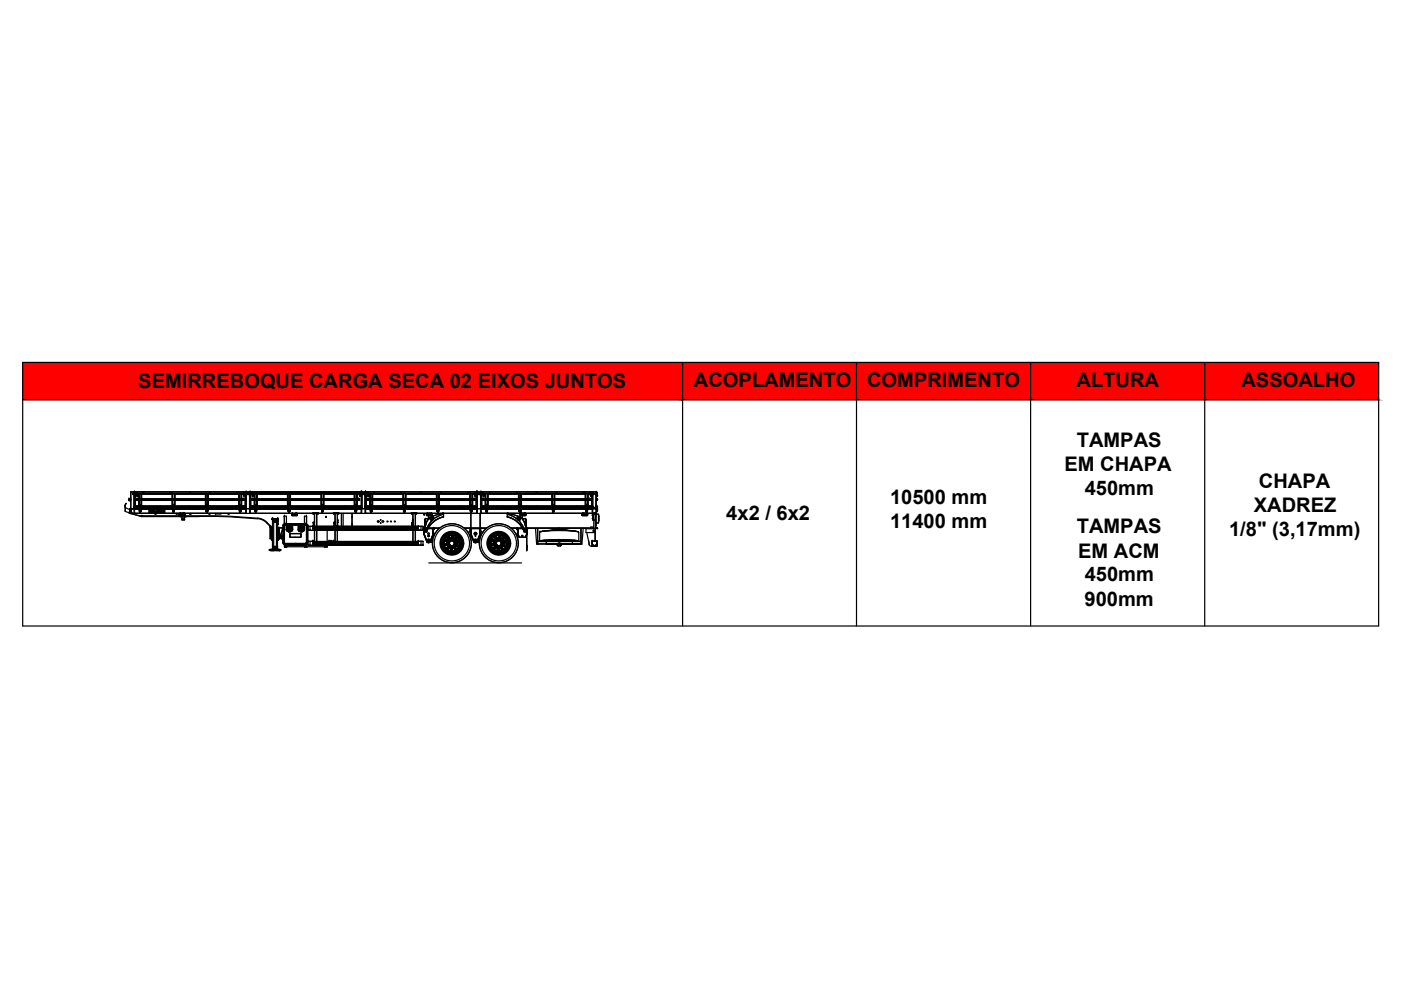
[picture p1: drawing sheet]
<svg xmlns="http://www.w3.org/2000/svg" width="297mm" height="210mm" viewBox="0 0 297 210" stroke-linecap="round" stroke-linejoin="round" font-family="sans-serif">
<defs><g id="words">
<g font-size="4.3">
<text x="29.3" y="82.2">SEMIRREBOQUE CARGA SECA 02 EIXOS JUNTOS</text>
<text x="147.1" y="82.1">ACOPLAMENTO</text>
<text x="183.8" y="82.1">COMPRIMENTO</text>
<text x="228.2" y="82.1">ALTURA</text>
<text x="263.2" y="82.1">ASSOALHO</text>
<text x="228.3" y="94.8">TAMPAS</text>
<text x="225.7" y="100">EM CHAPA</text>
<text x="188.7" y="106.8">10500 mm</text>
<text x="230" y="105">450mm</text>
<text x="266.9" y="103.4">CHAPA</text>
<text x="154" y="110.3">4x2 / 6x2</text>
<text x="188.7" y="111.9">11400 mm</text>
<text x="228.3" y="113.1">TAMPAS</text>
<text x="260.6" y="113.6">1/8&quot; (3,17mm)</text>
<text x="265.8" y="108.5">XADREZ</text>
<text x="228.6" y="118.2">EM ACM</text>
<text x="230" y="123.3">450mm</text>
<text x="229.9" y="128.4">900mm</text>
</g>
</g></defs>
<!-- layer: 0 -->
<g fill="none" stroke="#000" stroke-width=".25">
<path d="M4.8 76.8h287.5v55.9h-287.5zM144.7 76.8v55.9M181.6 76.8v55.9M218.5 76.8v55.9M255.4 76.8v55.9M4.8 84.8h287.5M38 109.2l.1 .1M38 109v.2zM38 109.1l.2 .1M38 109.2l.2 .1M38 109.2h.1M38 109.1v.1"/>
<path d="M38 109.1h.1M38.1 109.1h.1M38.1 109.3h1M38.1 108.9l-.1 .1M38.1 109.3h.9h-.9M38.1 109h.9M38.1 109.2h.1M38.1 109h.1M38.1 109l-.1 .1M38.1 109.3h.1M38.2 108.9h-.1M38.2 109.1h.1"/>
<path d="M38.2 109.2h.1M38.2 109.1v.1M38.2 109l-.2 .1M38.2 109.3h.1M38.2 109h.1M38.2 109.1h.8M38.2 109.1h.1zM38.2 108.9h.1M38.2 109h.7M38.3 108.9h.1M38.3 108.9h-.1M38.3 108.9l-.3 .2 .1 .2h1l.1-.2-.2-.2"/>
<path d="M38.3 108.9l-.1 .1M38.3 109l-.1 .1M38.3 109.2v.1M38.3 109.1h.1M38.3 109.1h.7M38.3 109.1h.6h-.6M38.6 109.1h.1zM38.6 109.1h.1M38.6 109.2h.1M38.6 109h.3M38.6 109v.1M38.6 109h-.4v.1h.9l-.1-.1"/>
<path d="M38.6 109h.1M38.6 109.2v.1M38.6 109.3h.1M38.6 108.9h.1M38.9 109.1h.1M38.9 109.3h-.8M38.9 109.2v.1M38.9 109h.1M39 109.3h.1M39 109l.1 .1M39.1 109.2h.1M39 108.9h.1"/>
<path d="M39 108.9h-.7M39 108.9v.1M39 108.9l.2 .1M39 109.1h.1M39 109h.1M39 109.2h.1M39 109h-.1M39.1 109.1h.1M39.1 109l.1 .1zM39.1 109.3h.1M39.1 109l.1 .1M39.1 109h.1"/>
<path d="M39.1 109.1h-.1M39.1 109v.2zM39.2 109.2l-.1 .1M39.2 109.1h.1M39.2 109.1v.1M39.2 109.2h.1M61.8 109.1h.1M61.8 109.2l1.1 .1M61.8 109v.2zM61.9 109.1l.1 .1M61.9 109.2l.1 .1M61.9 109.2h.1"/>
<path d="M61.9 109.1v.1M61.9 109.1h.1M61.9 109.3h1M61.9 109h1M62 109.1h.1M62 109.2h.1M62 109h.1M62 109l-.1 .1M62 109.3h.1M62 109.3h.9M62 108.9l-.2 .1M62 109.1l.1 .2"/>
<path d="M62 109.2l.1 .1M62 108.9h.1M62 109.1v.1M62 109.1h.9v-.1v.1M62 109.1h.9M62 109.1h.2zM62.1 109.3h.7M62.1 109h.7M62.1 109.3h-.1M62.1 108.9h-.1M62.1 108.9h.1M62.1 108.9l-.2 .2 .1 .2h.9l.1-.2-.2-.2"/>
<path d="M62.1 108.9l-.1 .1M62.1 109l-.1 .1M62.1 109.2v.1M62.2 109.1h.1M62.2 109.1h.7M62.2 109.1h.5h-.5M62.4 109.2h.1M62.4 109.1h.1zM62.4 109.1h.1M62.4 109.3h.1M62.4 109h.4M62.4 109v.1"/>
<path d="M62.4 109h.1M62.4 109.2v.1M62.5 109.2h.1M62.5 109.3h.1M62.5 108.9h.1M62.5 109.1h.1M62.5 109v.1M62.5 109h-.5v.1M62.5 109l-.1 .1M62.5 109h.1M62.7 109.1h.1M62.8 108.9h-.1"/>
<path d="M62.8 109.2v.1M62.8 109h.1M62.8 109.3h.1M62.9 109.2h.1M62.8 108.9h.1M62.8 108.9h-.7M62.8 108.9l.1 .1M62.8 108.9l.2 .1M62.8 109h-.9M62.9 109.1h.1M62.9 108.9h.1M62.9 109h.1"/>
<path d="M62.9 109h-.1M63 109.1h.1M62.9 109.3h.1M62.9 109l.1 .1M63 109.1h-.1M63 109v.2zM63 109.2l-.1 .1M63 109.1v.1M63 109.2h.1M90.4 109.2l.1 .1M90.5 109.2v.1M90.5 109.1v.1"/>
<path d="M90.5 109.1h.1M90.5 109.2h.1M90.5 109v.2zM90.5 109.1l.1 .1M90.5 109.2l.1 .1M90.5 109.3h1M90.5 109h.1M90.5 109v.1M90.5 109.3h.1M90.6 109.3h.9M90.6 109.1h.1M90.6 109.2h.1"/>
<path d="M90.6 109.1l.1 .2M90.6 109l-.1 .1M90.6 109.2l.1 .1M90.6 109.3h.1M90.6 109h.1M90.6 109.1v.1M90.6 108.9l-.2 .1M90.6 109.1h.8M90.6 108.9h.1M90.6 109.3h-.1M90.7 109.1h.1M90.7 108.9h.1"/>
<path d="M90.7 108.9l-.1 .1M90.7 109.1h.7M90.7 109l-.1 .1M90.7 109.2v.1M90.7 109.3h.8M90.7 109h.7M90.7 108.9l-.2 .2v.2h1l.1-.2-.2-.2M90.8 109.1h.1M90.8 109.1h.6M90.8 109.1h.5h-.5M90.9 119.4h19.7M91 109.1h.1z"/>
<path d="M91 109.1h.1M91 109.2h.1M91 109v.1M91 109h-.4v.1h.9M91 109h.1M91 109.3h.1M91 108.9h.1M91 109h.4M91 109.2v.1M91.1 108.9h.1M91.1 109.2h.1M91.3 109.1h.1"/>
<path d="M91.3 109.2v.1M91.3 109h.1M91.4 108.9h.1M91.5 109.2h.1M91.4 108.9h-.7M91.4 109.1h.1M91.4 108.9l.1 .1M91.5 109h-.9h.9M91.5 108.9h.1M91.5 109h.1M91.5 109h-.1M91.5 108.9l.1 .1"/>
<path d="M91.5 109.1h.1M91.6 109.1h.1M91.5 109.3h.1M91.5 109l.1 .1M91.5 109.1v.1M91.6 109.1h-.1M91.6 109.1v.1M91.6 109v.2M91.6 109.2l-.1 .1M91.6 109.2h.1M110.3 109.2l.1 .1M110.3 109.1v.1"/>
<path d="M110.3 109.1h.1M110.3 109.2h.1M110.3 109v.2zM110.3 109.1l.1 .1M110.4 108.9l-.1 .1M110.4 109.3h1M110.4 109.1h.1M110.4 109l-.1 .1M110.4 109h.1M110.4 109.3h.9M110.4 109h.9M110.4 109.2h.1"/>
<path d="M110.4 109.1l.2 .2-.2-.1M110.4 109.3h.1M110.4 109.1v.1M110.5 108.9h-.1M110.5 109.1h.1M110.5 109.2h.1M110.5 109.1h.8M110.5 108.9h.1M110.5 108.9l-.1 .1M110.5 109.2v.1M110.6 109l-.2 .1M110.6 108.9l-.3 .2 .1 .2h1v-.2l-.2-.2"/>
<path d="M110.6 108.9h.1M110.6 109.1h.1M110.6 109.1h.7M110.6 109.1h.6h-.6M110.8 109.1h.2zM110.8 109.1h.1M110.8 109.1h.2M110.9 109.1h.1M110.9 109v.1M110.9 109.2h.1M110.9 109.3h.1M110.9 109h.1"/>
<path d="M110.9 108.9h.1M110.9 109.2v.1M110.9 109h.3M110.9 109h-.4l-.1 .1h1M111.2 109.1h.1M111.2 109.2v.1M111.2 109h.1M111.2 108.9h.1M111.2 109h-.7M111.2 108.9h-.6M111.3 109.1h.1M111.3 108.9h.1"/>
<path d="M111.3 108.9v.1M111.3 108.9l.1 .1M111.3 109h-.9M111.3 109.1l-.1 .2 .2-.1M111.3 109h.1M111.3 109.2h.1M111.3 109h-.1M111.3 109.3h-.8M111.4 109.1h.1M111.4 109.3h.1M111.4 109.1v.1M111.4 109v.1"/>
<path d="M111.4 109h.1M111.4 109l-.1 .2M111.4 109.2v.1M111.5 109.1l-.1 .1M111.5 109.2h.1M123.4 109.2l.1 .1M123.4 109v.2zM123.4 109.1l.2 .1M123.4 109.2l.2 .1M123.4 109.2h.1M123.4 109.1v.1M123.4 109.1h.1"/>
<path d="M123.5 109.3h1M123.5 109.1h.1M123.5 108.9l-.1 .1M123.5 109.3h.9h-.9M123.5 109h.9M123.5 109.2h.1M123.5 109h.1M123.5 109l-.1 .1M123.5 109.3h.1M123.5 108.9h.1M123.6 109.1h.1M123.6 109.1v.1"/>
<path d="M123.6 109.2h.1M123.6 109l-.2 .1M123.6 109.3h.1M123.6 109h.1M123.6 109.1h.8M123.6 109.1h.1zM123.6 108.9h.1M123.6 109h.7M123.6 108.9l-.2 .2 .1 .2h1l.1-.2-.2-.2M123.6 108.9v.1M123.6 109v.1M123.6 109.2v.1"/>
<path d="M123.7 109.1h.1M123.7 109.1h.7M123.7 109.1h.6h-.6M123.9 109.1h.2zM123.9 109.1h.1M123.9 109.2h.1M124 109.1h-.1M124 109h.3M124 109.2h.1M124 109v.1M124 109h-.4v.1h.8v-.1v.1M124 109h.1"/>
<path d="M124 109.1h.1M124 109.3h.1M124 108.9h.1M124.3 109.1h.1M124.3 109.3h-.8M124.3 109.2v.1M124.3 109h.1M124.3 109.3h.1M124.4 109.2h.1M124.4 108.9h.1M124.4 108.9h-.8M124.4 108.9v.1"/>
<path d="M124.4 108.9l.2 .1M124.4 109.1h.1M124.4 109h.1M124.4 109h-.1M124.4 109l.2 .1zM124.4 109.3h.1M124.5 109.1h.1M124.5 109l.1 .1M124.5 109.3h.1M124.5 109h.1M124.5 109.1h-.1M124.5 109v.2z"/>
<path d="M124.6 109.2l-.1 .1M124.6 109.2l-.2 .1M124.6 109.1h.1M124.6 109.1v.1M124.6 109.2h.1M125.6 109.9h.1M125.6 109.2h.1M125.6 109.2v.1M125.6 109.9v.1M125.6 110h.1M125.6 109.2l.1 .1M125.6 109.3h.1"/>
<path d="M125.6 109.9h.2M125.7 110h.1M125.7 109.2h.1M125.7 109.9v.1M125.7 109.9h.1M125.7 109.2v.1M125.7 109.3h.1M125.7 109.9v.1zM125.7 109.2v.1zM125.7 109.9l.1 .1M125.7 109.2l.1 .1M125.7 109.7h.1"/>
<path d="M125.7 109.8h.1M125.8 109.8v.1M125.8 109.8h.1M125.8 109.9h.1M125.8 109.9l-.1 .1M125.8 109.2l-.1 .1M125.8 109.2h.1M125.8 109.3h.1M125.8 109.2v.1M125.8 108.9h.4M125.8 109.8h-.1M125.8 110.3h.1"/>
<path d="M125.8 108.9h.5M126.2 110.3h-.4M126.2 110.3h.1M126.2 110.3v-1.4h-.4v1.5M126.2 108.9h.1M126.2 109h-.4l.4 .1M126.2 108.9v1.4M126.3 109.4h.1M126.3 108.9h.1M126.3 109.7h.1"/>
</g>
<g fill="#f00" stroke="#f00" stroke-width=".21">
<path d="M255.4 76.8l36.9 8v-8zM255.4 76.8l36.9 8h-36.9z"/>
<path d="M218.5 76.8l36.9 8v-8zM218.5 76.8l36.9 8h-36.9z"/>
<path d="M181.6 76.8l36.9 8v-8zM181.6 76.8l36.9 8h-36.9z"/>
<path d="M144.7 76.8l36.9 8v-8zM144.7 76.8l36.9 8h-36.9z"/>
<path d="M4.8 76.8l139.9 8v-8zM4.8 76.8l139.9 8h-139.9z"/>
</g>
<!-- layer: SP_15501 -->
<path d="M66.4 115.1h22.2M66.4 115h22.2M66.4 114.8h22.2M66.4 115.6h22.2M88.6 115.4h-22.2h22.2M88.6 115.3h-22.2h22.2M88.6 115.2h-22.2h22.2M88.6 115.1h-22.2h22.2M88.6 114.8h-22.2h22.2" fill="none" stroke="#000" stroke-width=".25"/>
<!-- layer: CORPO -->
<path d="M60.3 115.9h.1M60.3 115.5v.4M60.3 115.9h9M69.3 115.9h.1M69.4 112.5v2.3M69.4 115.6v.3M74.6 111.1h.1M74.6 109.6h.1" fill="none" stroke="#000" stroke-width=".25"/>
<!-- layer: PORTA -->
<path d="M60.3 115.9l.6 .1zM64.5 115.9l.6 .1zM68.8 115.9l.6 .1z" fill="none" stroke="#000" stroke-width=".25"/>
<!-- layer: ARO -->
<g fill="none" stroke="#000" stroke-width=".25">
<path d="M116.6 114.7h.1M117.2 114.7h1.3M119.9 114.7h-1.3M120.4 114.7h.1"/>
<circle cx="95.8" cy="115.2" r="2.27"/>
<circle cx="95.8" cy="115.2" r="2.22"/>
<circle cx="95.8" cy="115.2" r="2.14"/>
<circle cx="95.8" cy="115.2" r="2.1"/>
<circle cx="95.8" cy="115.2" r="1.97"/>
<circle cx="95.8" cy="115.2" r="2.35"/>
<circle cx="95.8" cy="115.2" r="2.31"/>
<circle cx="105.8" cy="115.2" r="2.27"/>
<circle cx="105.8" cy="115.2" r="2.22"/>
<circle cx="105.8" cy="115.2" r="2.14"/>
<circle cx="105.8" cy="115.2" r="2.1"/>
<circle cx="105.8" cy="115.2" r="1.97"/>
<circle cx="105.8" cy="115.2" r="2.35"/>
<circle cx="105.8" cy="115.2" r="2.31"/>
</g>
<!-- layer: ESPELHO -->
<g fill="none" stroke="#000" stroke-width=".25">
<path d="M93.9 114.7h.1a.33 .33 0 0 1-.1 .6M94 114.7v.2M94 115.1l-.1 .2M94.1 114.9v.2M94.1 115.9h.1M94.1 115.9h-.1a.32 .32 0 0 1 .3 .2 .32 .32 0 0 1 0 .3M94.2 116v.1M94.3 116.2v.2M94.3 116v.1M94.3 114.1h.1M94.4 114.1h-.2M94.4 114h.1"/>
<path d="M94.4 114l-.1 .1M94.5 114a1.76 1.76 0 0 0 1.1 2.9 1.76 1.76 0 0 0 1.8-2.6M94.5 114.1h-.3M94.5 114.1h.1M94.5 114.1h-.2M94.5 113.9h.1M94.6 113.9l-.1 .1M94.6 114h.1M94.6 114h-.2M94.6 113.8h.1M94.6 113.7v.3M94.6 113.7l-.1 .4h-.3"/>
<path d="M94.6 113.7v.1M94.6 113.8l-.1 .1M94.9 116.8h.1M94.9 114.5l-.2 .6 .1 .5M94.9 115.8l.4 .4 .6 .1-.5-.1-.5-.3M94.9 116.8l-.1 .1a.3 .3 0 0 1 .4-.1 .3 .3 0 0 1 .1 .3v-.1M94.9 116.8l.2 .1M95 116.8h.1M95.1 114.3a1.12 1.12 0 0 1 1.7 .3 1.12 1.12 0 0 1-.6 1.6M95.1 116.8h-.2M95.1 116.9h.1M95.2 113.4h.1"/>
<path d="M95.2 116.9h.1M95.2 116.8l.1 .1M95.3 113.4l.1 .1M95.3 113.4h.1M95.3 116.9h.1M95.4 113.5l-1 .5M95.4 113.4l.1 .1M95.4 113.4h.1M95.4 113.5h.1M95.5 113.4h-.1M95.5 113.5a1.76 1.76 0 0 1 1.8 .8M95.5 113.4h.1"/>
<path d="M95.5 113.5h.1M95.6 113.4h.1M95.7 113.4h-.1M95.7 113.3a.33 .33 0 0 1-.5 .1l.2 .1M95.7 113.3l-.2 .2M95.7 113.3h.1M96 117.1v.1M96 117h.1M96 117h.2M96.2 116.9l-.2 .1M96.2 117h.1M96.2 116.9l-.1 .1"/>
<path d="M96.3 116.9h.1M96.3 117h.1M96.3 117h-.1M96.4 116.9h.1M96.4 116.9l-.1 .1M96.4 113.5v-.2a.3 .3 0 0 0 .1 .3 .3 .3 0 0 0 .4 0h-.2M96.4 113.5l.1 .1M96.4 113.5h.1M96.5 116.9v.1M96.5 117.1a.26 .26 0 0 0-.3-.2 .26 .26 0 0 0-.2 .3M96.5 113.5l.1 .1M96.5 113.5h.1"/>
<path d="M96.6 113.6h.1M96.6 113.6h.2M96.8 113.6h.1M97 116.5v.1M97.1 116.7h.1M97.1 116.6h.1M97.1 116.4v.3M97.1 116.4h.1M97.2 116.5h.1M97.2 116.3h.3h-.3l-.1 .4M97.2 116.3h.1M97.2 116.5l-.1 .1"/>
<path d="M97.2 116.3l-.1 .1M97.2 116.4h-.1M97.2 116.4h.1M97.3 116.3h-.1M97.3 116.3h.1M97.3 116.3l-.1 .1M97.3 114.2l.1 .1M97.3 116.2v.1M97.4 114.3l-.1-.2 .1-.1v.4l.2 .1v-.1M97.4 114.3h.1M97.4 114l-.1 .1M97.4 114.1v.2"/>
<path d="M97.4 114.1h.1M97.4 114.1v.1M97.4 116.3h.1M97.4 114.2v.1M97.4 114.4l.2 .1M97.4 114.4h.1M97.4 114.2v.2M97.4 114.2h.1M97.4 114.3l.1 .1M97.5 114.4v.1M97.5 114.4h.1M97.6 115.4v.2"/>
<path d="M97.6 115.3v.1M97.6 115.5h.1M97.6 115.6h.1M97.6 115.5v.1M97.7 115.1l-.1 .1M97.7 115.2l.1-.1a.31 .31 0 0 0-.2 .3 .31 .31 0 0 0 .1 .3l-.1-.1M97.7 115.2l-.1 .1M97.7 115.3h.1M97.7 115.2h.1M97.7 115.2v.1M97.7 115.3l-.1 .2M104 114.9l-.1-.2a.29 .29 0 0 1 .1 .3 .29 .29 0 0 1-.2 .3l.2-.2"/>
<path d="M104 115.9h.1M104 115.9a.32 .32 0 0 1 .3 .2 .32 .32 0 0 1-.1 .3M104 114.9v.2M104.1 116h.1M104.1 116l.1 .1M104.2 116.1h.1M104.2 116.1l.1 .2M104.2 116.2h.1M104.2 114.1h.1M104.3 116.3h.1M104.3 116.2v.1M104.3 116.1v.2"/>
<path d="M104.3 116.3v.1M104.4 114l-.1 .1M104.5 114l-.1 .1M104.5 113.8l-.1 .1M104.5 113.8v-.1a.3 .3 0 0 1 0 .3 .3 .3 0 0 1-.4 .1M104.7 115.6l-.1-.5 .2-.6-.2 .6 .1 .5M104.8 116.8l-.1 .1a.3 .3 0 0 1 .4-.1 .3 .3 0 0 1 .1 .3M104.8 116.8h.1M104.8 115.8l.5 .4 .6 .1-.6-.1-.4-.3M104.9 116.8h.1M104.9 116.8l.2 .1M105 116.9h.1"/>
<path d="M105 114.3a1.12 1.12 0 0 1 1.2-.1 1.12 1.12 0 0 1 .7 1M105 116.8h-.1M105.1 116.9h.1M105.1 116.8l.1 .1M105.1 113.4h.1M105.2 116.9h.1M105.2 113.4l.2 .1M105.2 113.4h.1M105.2 113.4h.2M105.2 117l.1 .1M105.3 113.5a1.76 1.76 0 0 0-1.3 2 1.76 1.76 0 0 0 2.1 1.4M105.4 113.5h.1"/>
<path d="M105.4 113.4v.1M105.4 113.4h.1M105.4 113.4h-.1l1.1 .2M105.4 113.4h.2M105.6 113.4h.1M105.6 113.3l-.2 .2-.3-.2 .3 .2M105.6 113.3l-.2 .2M105.6 113.3h.1M105.9 117.1v.1M106 117h-.1M106 117h.1M106.1 116.9l.1 .1"/>
<path d="M106.1 116.9l-.2 .3M106.1 116.9h.1M106.1 117h.1M106.2 116.9l-.1 .1M106.2 116.9h.1M106.2 117h.1M106.2 116.9l.3 .1-.3-.1-.3 .3M106.3 113.4v.1M106.3 113.3v.1M106.3 116.9l.2 .1M106.3 116.9h.1M106.3 116.9l-.1 .1"/>
<path d="M106.4 113.5l.1 .1M106.4 113.5h.1M106.5 113.5v.1M106.5 113.5h.1M106.5 113.6h.1M106.5 113.6a1.76 1.76 0 0 1 1 1.7M106.6 113.6h.1M106.6 113.6h.2l-.5-.1v-.2l.2 .3M106.7 113.6h.1M106.8 113.6h.1M106.8 113.6h-.3M106.9 115.4l-.3 .5-.5 .3"/>
<path d="M107 116.5v.1M107 116.6h.1M107 116.6v.1M107 116.4v.2M107.1 116.5h.1M107.2 116.4h.1M107.2 114v.1M107.2 116.3h.2M107.3 114.1v-.1a.32 .32 0 0 0 0 .3 .32 .32 0 0 0 .3 .2h-.1M107.3 114.1v.2M107.3 114.1h.1M107.3 116.3l-.2 .1"/>
<path d="M107.3 116.3h.1M107.3 114.1v.1M107.3 116.3l-.3 .3M107.3 114.2v.1M107.3 114.2v.2M107.3 114.2h.1M107.4 116.3l-.1-.1-.3 .3v.2M107.4 114.3h.1M107.4 114.3l.1 .1M107.4 114.3v.1M107.4 114.4v.1M107.4 114.4h.1"/>
<path d="M107.5 115.4a1.75 1.75 0 0 1-1.4 1.5M107.5 115.3h.1M107.5 115.4h.1M107.6 115.5v.1M107.6 115.2l-.1 .1M107.6 115.3l-.1 .1M107.6 115.6h.1M107.6 115.5h.1M107.6 115.3h.1M107.6 115.2h.1M107.6 115.6v.1M107.6 115.2v.1"/>
<path d="M107.6 115.1v.1M107.7 115.1l-.1 .1M107.7 115.1l-.2 .2M107.7 115.1a.29 .29 0 0 0-.2 .3 .29 .29 0 0 0 .2 .3l-.2-.3M116.8 112.5l1.8-.3 1.7 .3M117.9 112.4h.2M118 112.4h.1M118.1 112.4h.1M119.1 112.4h.1M119.2 112.4h.1M119.2 112.4h-.2"/>
<circle cx="95.8" cy="115.2" r="1.76"/>
<circle cx="95.8" cy="115.2" r="1.63"/>
<circle cx="105.8" cy="115.2" r="1.76"/>
<circle cx="105.8" cy="115.2" r="1.63"/>
</g>
<!-- layer: SP_97089 -->
<g fill="none" stroke="#000" stroke-width=".25">
<path d="M114.4 112.9v1.8M114.4 114.7a25.9 25.9 0 0 1 8.3 0M114.5 112.8l-.1 .1a23.9 23.9 0 0 1 8.3 0M114.5 114.7a28.4 28.4 0 0 1 8.1 0M114.5 112.8h.1M115 112.6l3.5-.2 3.6 .2M115 112.7h-.3M115.1 112.6a28.6 28.6 0 0 1 6.9 0M115.3 114.7l3.2-.1 3.3 .1M115.9 114.8l2.7-.1 2.6 .1M122.2 112.7h.3M122.6 112.8l-1.7-.3h-2.4l-3 .1-1.1 .2"/>
<path d="M122.6 112.8l.1 1.9"/>
<circle cx="95.8" cy="115.2" r="3.7"/>
<circle cx="95.8" cy="115.2" r="4.1"/>
<circle cx="95.8" cy="115.2" r="2.52"/>
<circle cx="95.8" cy="115.2" r="2.39"/>
<circle cx="105.8" cy="115.2" r="3.7"/>
<circle cx="105.8" cy="115.2" r="4.1"/>
<circle cx="105.8" cy="115.2" r="2.52"/>
<circle cx="105.8" cy="115.2" r="2.39"/>
</g>
<!-- layer: SP_97084 -->
<g fill="none" stroke="#000" stroke-width=".25">
<path d="M29.6 108.2v.2M29.6 108v.2M29.6 108.2h.3M29.6 108.4h.3M29.6 108.3h.3M29.6 108.4l.1 .2M29.6 108.5h.1M29.9 107.9h-.3v.3M29.9 107.9v.3M29.9 108.2v.2M29.9 108h-.3h.3M29.9 107.9h-.3h.3"/>
<path d="M29.9 108v.2M29.9 108.4l-.1 .2M36.6 108.2v.2M36.6 108v.2M36.6 108.2h.3M36.6 108.4h.3M36.6 108.3h.3M36.6 108.4l.1 .2M36.7 108.5h.1M36.9 107.9h-.3v.3M36.9 107.9v.3M36.9 108.2v.2"/>
<path d="M36.9 108h-.3h.3M36.9 107.9h-.3h.3M36.9 108v.2M36.9 108.4v.2M43.7 108.2v.2M43.7 108v.2M43.7 108.2h.3M43.7 108.4h.3M43.7 108.3h.3M43.7 108.4l.1 .2M43.8 108.5h.1M44 107.9h-.3v.3"/>
<path d="M44 107.9v.3M44 108.2v.2M44 108h-.3h.3M44 107.9h-.3h.3M44 108v.2M44 108.4l-.1 .2M50.8 108.2v.2M50.8 108v.2M50.8 108.2h.3M50.8 108.4h.3M50.8 108.3h.3M50.8 108.4l.1 .2"/>
<path d="M50.8 108.5h.1M51.1 107.9h-.3v.3M51.1 107.9v.3M51.1 108.2v.2M51.1 108h-.3h.3M51.1 107.9h-.3h.3M51.1 108v.2M51.1 108.4l-.1 .2M54.1 108.2v.2M54.1 108v.2M54.1 108.2h.2M54.1 108.4h.2"/>
<path d="M54.1 108.3h.2M54.1 108.4v.2M54.1 108.5h.1M54.3 107.9h-.2v.3M54.3 107.9v.3M54.3 108.2v.2M54.3 108h-.2h.2M54.3 107.9h-.2h.2M54.3 108v.2M54.3 108.4v.2M61.2 108.2v.2M61.2 108v.2"/>
<path d="M61.2 108.2h.2M61.2 108.4h.2M61.2 108.3h.2M61.2 108.4v.2M61.2 108.5h.1M61.4 107.9h-.2v.3M61.4 107.9v.3M61.4 108.2v.2M61.4 108h-.2h.2M61.4 107.9h-.2h.2M61.4 108v.2M61.4 108.4l-.1 .2"/>
<path d="M68.2 108.2v.2M68.2 108v.2M68.2 108.2h.3M68.2 108.4h.3M68.2 108.3h.3M68.2 108.4l.1 .2M68.3 108.5h.1M68.5 107.9h-.3v.3M68.5 107.9v.3M68.5 108.2v.2M68.5 108h-.3h.3M68.5 107.9h-.3h.3"/>
<path d="M68.5 108v.2M68.5 108.4l-.1 .2M75.3 108.2v.2M75.3 108v.2M75.3 108.2h.3M75.3 108.4h.3M75.3 108.3h.3M75.3 108.4v.2M75.3 108.5h.2M75.6 107.9h-.3v.3M75.6 107.9v.3M75.6 108.2v.2"/>
<path d="M75.6 108h-.3h.3M75.6 107.9h-.3h.3M75.6 108v.2M75.6 108.4l-.1 .2M78.6 108.2v.2M78.6 108v.2M78.6 108.2h.3M78.6 108.4h.3M78.6 108.3h.3M78.6 108.4v.2M78.6 108.5h.1M78.9 107.9h-.3v.3"/>
<path d="M78.9 107.9v.3M78.9 108.2v.2M78.9 108h-.3h.3M78.9 107.9h-.3h.3M78.9 108v.2M78.9 108.4l-.1 .2M85.6 108.2v.2M85.6 108v.2M85.6 108.2h.3M85.6 108.4h.3M85.6 108.3h.3M85.6 108.4l.1 .2"/>
<path d="M85.7 108.5h.1M85.9 107.9l-.1 .7 .1-.2M85.9 108h-.3h.3M85.9 107.9h-.3h.3M85.9 107.9h-.3v.3M85.9 107.9v.3M85.9 108.2v.2M85.9 108v.2M92.7 108.2v.2M92.7 108v.2M92.7 108.2h.3M92.7 108.4h.3"/>
<path d="M92.7 108.3h.3M92.7 108.4l.1 .2M92.7 108.5h.2M92.9 107.9v.3M92.9 108.2v.2M92.9 108h-.2h.2M92.9 107.9h-.2h.2M92.9 108.4v.2M93 107.9h-.3v.3M93 108v.2M99.8 108.2v.2M99.8 108v.2"/>
<path d="M99.8 108.2h.3M99.8 108.4h.3M99.8 108.3h.3M99.8 108.4l.1 .2M99.8 108.5h.1M100 107.9v.7l.1-.2M100 108h-.2h.2M100 107.9h-.2h.2M100.1 107.9h-.3v.3M100.1 107.9v.3M100.1 108.2v.2M100.1 108h-.3h.3"/>
<path d="M100.1 107.9h-.3h.3M100.1 108v.2M103 108.2v.2M103 108v.2M103 108.2h.3M103 108.4h.3M103 108.3h.3M103 108.4l.1 .2M103.1 108.5h.1M103.3 107.9h-.3v.3M103.3 107.9v.3M103.3 108.2v.2"/>
<path d="M103.3 108h-.3h.3M103.3 107.9h-.3h.3M103.3 108v.2M103.3 108.4l-.1 .2M110.1 108.2v.2M110.1 108v.2M110.1 108.2h.3M110.1 108.4h.3M110.1 108.3h.3M110.1 108.4l.1 .2M110.2 108.5h.1M110.4 107.9h-.3v.3"/>
<path d="M110.4 107.9v.3M110.4 108.2v.2M110.4 108h-.3h.3M110.4 107.9h-.3h.3M110.4 108v.2M110.4 108.4l-.1 .2M117.2 108.2v.2M117.2 108v.2M117.2 108.2h.3M117.2 108.4h.3M117.2 108.3h.3M117.2 108.4v.2"/>
<path d="M117.3 108.5h.1M117.5 107.9h-.3v.3M117.5 107.9v.3M117.5 108.2v.2M117.5 108h-.3h.3M117.5 107.9h-.3h.3M117.5 108v.2M117.5 108.4l-.1 .2M124.2 108.2v.2M124.2 108v.2M124.2 108.2h.3M124.2 108.4h.3"/>
<path d="M124.2 108.3h.3M124.2 108.4l.1 .2M124.3 108.5h.1M124.5 107.9h-.3v.3M124.5 107.9v.3M124.5 108.2v.2M124.5 108h-.3h.3M124.5 107.9h-.3h.3M124.5 108v.2M124.5 108.4l-.1 .2M126.5 107.9h.1zM126.5 108.4h.1"/>
<path d="M126.5 108.3l.2-.1-.2 .2M126.6 108.3h.1M126.6 107.9h.1M126.6 108.2h.1M126.7 108.2h.1"/>
</g>
<!-- layer: SP_15487 -->
<path d="M125.6 107.9h.1M125.8 108.9h.1" fill="none" stroke="#000" stroke-width=".25"/>
<!-- layer: SP_15486 -->
<g fill="none" stroke="#000" stroke-width=".25">
<path d="M74.7 108.9v2.7M77.5 108.9h.1M77.5 108.8h.1M77.5 107.8h.1M88.1 109.1v.1M90 109.1v.1M90 109.1h-.2l.2 .1M102 108.9h.1M102 108.8h.1M102 107.8h.1"/>
<circle cx="80.2" cy="110.6" r=".19"/>
<circle cx="80.7" cy="110.9" r=".06"/>
<circle cx="80.7" cy="110.2" r=".06"/>
<circle cx="81.2" cy="110.6" r=".19"/>
<circle cx="82.1" cy="110.6" r=".11"/>
<circle cx="82.9" cy="110.6" r=".11"/>
<circle cx="83.7" cy="110.6" r=".11"/>
</g>
<!-- layer: SP_15485 -->
<g fill="none" stroke="#000" stroke-width=".25">
<path d="M28.2 108.9v.1M29.6 109.4h.6M53 108.8h.1M53 107.8h.1M53 108.9h.1M74.6 108.9v2.7"/>
<circle cx="69.1" cy="109.6" r=".06"/>
</g>
<!-- layer: SP_15489 -->
<g fill="none" stroke="#000" stroke-width=".25">
<path d="M54.6 109.8l.9 .2a4.1 4.1 0 0 1 1.8 1.4l.5 .3M54.6 109.9l-8.8-.5h-15.6v.1l18.4 .1 6.4 .4 .8 .3 .7 .6M56.5 110.9l.7 .6M57.2 111.5l.1 .1M59 111.9h.1M59.2 111.9h.9M59.9 112h.2M65.2 112h.1M65.2 111.9h.1M89.7 112h.3M89.7 111.9h.3M90.8 112h2.4"/>
<path d="M90.9 111.9h2.4M98.3 111.9h5M98.5 112h4.6M108.3 111.9h2.4M108.4 112h2.4M111.6 112h14.3M111.6 111.9h14.3"/>
</g>
<!-- layer: SP_6313 -->
<g fill="none" stroke="#000" stroke-width=".25">
<path d="M27.7 108.6h.1M27.7 108.2h.1M27.7 108.1h.1M27.7 108.5h.1M27.7 108.3h.1M27.8 107.9h.7M27.8 107.8v1.1M28.1 107.8v.1M28.1 108.9h.1M28.2 107.8v.1M28.5 107.9h-.7v.9l.3 .1M28.5 107.8h.1"/>
<path d="M28.5 107.8v.1M28.5 107.7v.1M28.5 107.9h.1M28.6 107.8l-.1 .1M28.6 107.6l-.1 .1M28.6 107.6h.1M28.9 107.6h-.3v.2M28.9 107.6l-.4 .1"/>
</g>
<!-- layer: SP_6423 -->
<g fill="none" stroke="#000" stroke-width=".25">
<path d="M27.7 107.8h.7M27.8 107.8l-.1 1.1h.7v-1.1h-.6v1.1M28.4 108.9h.1M52.1 107.8h.9M52.2 107.8l-.1 1.1v-1.1h.8M52.2 108.9h.7M52.9 107.8h.1v1.1h-.1zM76.6 107.8h.9M76.7 107.8l-.1 1.1v-1.1h.8M76.7 108.9h.7M77.4 107.8l.1 1.1zM101.1 107.8h.9"/>
<path d="M101.2 107.8l-.1 1.1v-1.1h.8M101.2 108.9h.7M101.9 107.8l.1 1.1zM125.6 107.8l.1 1.1zM125.6 107.8h.9M125.7 108.9h.8v-1.1h-.1v1.1M125.7 107.8h.7"/>
</g>
<!-- layer: SP_6311 -->
<g fill="none" stroke="#000" stroke-width=".25">
<path d="M28.5 107.9v1h23.6l-23.6-.1M28.5 107.8l1.1 .1M28.5 107.8h23.6l-1 .1M28.5 107.8l1 .1M28.5 107.7h1.1M28.5 107.8h23.6M29.6 107.6h-1.1v.2h23.6v-.1M29.6 107.9h.1M29.9 107.9h.1M29.9 107.9h6.7M29.9 107.7h6.7M29.9 107.6h6.7"/>
<path d="M36.6 107.9h.1M36.9 107.9h.1M36.9 107.9h6.8M36.9 107.7h6.8M36.9 107.6h6.8M43.7 107.9h.1M44 107.9h.1M44 107.9h6.8M44 107.7h6.8M44 107.6h6.8M50.8 107.9h.1M51.1 107.6h1l-1 .1"/>
<path d="M51.1 107.9h.1M52.1 107.8h.1M52.1 107.8l-1 .1M52.1 107.9v.9M53 108.8l13.3 .1M53 107.9v.9h13.3M53 107.7h1.1M54.1 107.9l-1.1-.1h23.6l-1 .1M54.1 107.6h-1.1v.2h23.6v-.1M54.3 107.9h6.9M54.3 107.7h6.8M54.3 107.6h6.8"/>
<path d="M61.4 107.9h6.8M61.4 107.7h6.8M61.4 107.6h6.8M67.5 108.9h3.2M67.5 108.8h3.2M68.5 107.9h6.8M68.5 107.6h8.1l-8.1 .1M74.6 108.9h.1M76.6 108.8l-4.7 .1M76.6 107.9v.9h-4.7M76.6 107.8h.1M77.5 108.8l9.7 .1"/>
<path d="M77.5 107.9v.9h9.7M77.5 107.7h1.1M78.6 107.9l-1.1-.1h23.6l-1.1 .1M78.6 107.6h-1.1v.2h23.6v-.1M78.9 107.9h6.7M78.9 107.7h6.7M78.9 107.6h6.7M85.9 107.9h6.8M85.9 107.7h6.8M85.9 107.6h6.8M92.9 107.9h6.9M93 107.7h6.8"/>
<path d="M93 107.6h6.8M100.1 107.6h1l-1 .1M101.1 108.8l-12.7 .1M101.1 107.9v.9h-12.7M101.1 107.8h.1M102 107.9v1h23.6l-23.6-.1M102 107.7h1M102 107.8l1 .1M102 107.8h23.6l-1.1 .1M102 107.6v.2h23.6v-.1M102 107.8h23.6M103 107.9l-1-.1h23.6l-1.1 .1"/>
<path d="M103 107.6h-1v.2h23.6v-.1M103 107.9h.1M103.3 107.9h.1M103.3 107.9h6.8M103.3 107.7h6.8M103.3 107.6h6.8M110.1 107.9h.1M110.4 107.9h.1M110.4 107.9h6.8M110.4 107.7h6.8M110.4 107.6h6.8M117.2 107.9h.1"/>
<path d="M117.5 107.9h.1M117.5 107.9h6.7M117.5 107.7h6.7M117.5 107.6h6.7M124.2 107.9h.1M124.5 107.9h.1M124.5 107.6h1.1M125.6 107.8h.1M125.6 107.6l-1.1 .1M125.6 107.9h.1M125.6 107.6v.1M125.6 107.7v.1"/>
<path d="M125.6 107.8l-1 .1M125.6 107.9v.9"/>
</g>
<!-- layer: SP_6428 -->
<g fill="none" stroke="#000" stroke-width=".25">
<path d="M52.1 107.7h.1M52.2 107.6l-.1 .2M52.9 107.6l.1 .2M52.9 107.7h.1M53 107.8h.1M76.6 107.7h.1M76.7 107.6h-.1v.2M77.4 107.6h.1v.2M77.4 107.7h.1M77.5 107.8h.1M101.1 107.7h.1M101.2 107.6l-.1 .2"/>
<path d="M101.9 107.6l.1 .2M101.9 107.7h.1"/>
</g>
<!-- layer: SP_1457 -->
<path d="M45.7 109v-.1v.1M46.8 108.9v.1M46.8 108.9v.1h-1.1" fill="none" stroke="#000" stroke-width=".25"/>
<!-- layer: 9700034 -->
<path d="M38.2 109.5h.3M38.8 109.5h.1M39.2 109.5h.3" fill="none" stroke="#000" stroke-width=".25"/>
<!-- layer: 9700033 -->
<path d="M38.5 109.5v.1M38.6 109.6v.3h.5v-.3M38.6 110.1l.5 .1zM38.6 109.6h.2M38.6 110.2h.1M38.6 110.3h.5M38.6 109.9v.2M38.9 109.6h.2M39.1 109.9v.2M39.1 110.2h.1M39.1 109.5v.1" fill="none" stroke="#000" stroke-width=".25"/>
<!-- layer: SP_15106 -->
<g fill="none" stroke="#000" stroke-width=".25">
<path d="M32.9 108.9v.1M33 108.9v.1h.1v-.1M37.4 108.9v.1M37.4 109h.1M37.5 108.9v.1h.1v-.1M40.2 109h.1M40.3 109h.1M40.3 108.9v.1M40.3 108.9v.1h.2v-.1M44.3 109h.1M44.4 108.9v.1M44.4 108.9v.1h.2v-.1"/>
<path d="M48.4 109h.1M48.4 108.9v.1M48.5 108.9v.1h.1v-.1"/>
</g>
<!-- layer: SP_15491 -->
<path d="M27.3 108.8l.4 .1zM27.7 108.9l2.3 .6M27.8 108.9l2.2 .6M30 109.5h.1M30.1 109.4h.1M42.3 109.5h-12.2" fill="none" stroke="#000" stroke-width=".25"/>
<!-- layer: SP_15270 -->
<path d="M53 107.8h.1M53 108.9h.1M53 108.8h.1M77.5 108.9h.1M77.5 108.8h.1M77.5 107.8h.1" fill="none" stroke="#000" stroke-width=".25"/>
<!-- layer: SP_6312 -->
<path d="M125.9 107.8h.1M125.9 107.6h-.3v.2M126 107.7v.1" fill="none" stroke="#000" stroke-width=".25"/>
<!-- layer: SP_15124 -->
<g fill="none" stroke="#000" stroke-width=".25">
<path d="M57.3 111.9v2.3zM57.3 111.8v-.1v.2M57.3 114.2h.3M57.7 111.8l-.3-.2-.1 .2M59 111.9h.1M59.1 114.2h.1M59.2 114.2h.1M59.2 111.9h.6l.1 .2M59.3 114.2h.1M59.9 112.1l-.1 .1M59.9 112.1h.1M59.9 112.2l-.7 2"/>
<path d="M59.9 112.2l-.6 2M60 112.1h-.1"/>
</g>
<!-- layer: PP-SUS-002(21) -->
<path d="M91.8 112.8l.2 .1-.2 .1M109.8 112.8v.2" fill="none" stroke="#000" stroke-width=".25"/>
<!-- layer: PP-SUS-013(21) -->
<g fill="none" stroke="#000" stroke-width=".25">
<path d="M109.6 112.2h.1M109.6 112l1.3 .1M109.6 112l.1 .2M109.6 112.1v.1M109.6 112.1h.1M109.6 112h.1M109.6 112.3l.1 .1M109.7 112.3h.1M109.7 112.2h.1M109.7 112.2v.1M109.7 112.1v.1M109.7 112.3l.1 .1"/>
<path d="M109.7 112.4h.1M109.7 112.2l.1 .2M109.8 112.5v.8l.1 .5M109.8 113.3l.2 .5M109.8 113.3h.1M109.8 112.5h.1M109.8 112.3h.1M109.8 112.3h-.1M109.8 112.5v.8M109.8 113.3l.3 .6M109.8 112.5l.1 1.3M109.8 113.3l.2 .6"/>
<path d="M109.8 112.4h.1M109.8 112.4v.1M109.9 113.8h.1M109.9 113.8l.1 .1M110 113.9h.1M110 113.8h.1M110 113.9h1.4M110.1 113.9h.1M111.4 113.9h.1M111.5 113.9h.1M111.5 113.8h.1M111.5 113.8l.2-.3-.2 .4"/>
<path d="M111.6 113.3l-.2 .6h-1.3M111.6 112.8v.5M111.6 113.3h.1M111.7 112.8v.5M111.7 113.3l-.3 .6M111.7 113.3l-.2 .5M111.7 113.3h.1M111.7 112.1v.1M111.7 112.3v.1M111.7 112.2v.1M111.7 112.2h.1M111.7 112.3h.1"/>
<path d="M111.8 112.3h-.1M111.8 112.1h.1M111.8 112.3h.1M111.8 112.2h.1M111.8 112l-.2 .1M111.8 112v.2M111.8 112h.1M111.8 112.1v.1"/>
</g>
<!-- layer: DIN_933_-_M16_X_ -->
<g fill="none" stroke="#000" stroke-width=".25">
<path d="M91 114.7l-.2 .1M91 114.7l-.2-.1v.2M100.7 114.7h.2M100.7 114.7l.1 .1 .1-.1M110.8 113.6v.2l-.2-.2M110.8 113.6h-.2M110.8 113.6l-.2 .1"/>
<circle cx="90.9" cy="113.7" r=".11"/>
</g>
<!-- layer: ARRUELA_DIN_125_ -->
<g fill="none" stroke="#000" stroke-width=".25">
<circle cx="90.9" cy="114.7" r=".11"/>
<circle cx="90.9" cy="113.7" r=".11"/>
<circle cx="100.8" cy="114.7" r=".11"/>
<circle cx="110.7" cy="113.6" r=".11"/>
</g>
<!-- layer: PP-SUS-014(21) -->
<g fill="none" stroke="#000" stroke-width=".25">
<path d="M89.8 112.3h.1M89.8 112.1v.2M89.8 112h.1M89.8 112.1h.1M89.8 112v.3M89.8 112.1h.2M89.8 112.3l.1 .1M89.8 112.4h.1M89.9 112.3h.1M89.9 112.3v.1M89.9 112.2v.1M89.9 112.8v.5l.6 1.6"/>
<path d="M89.9 112.2h.1M89.9 113.3h.1M89.9 112.4h.1M89.9 112.2l-.1 .1M89.9 112.8v.5l.6 1.5M90 112.8v.5l.5 1.4M90 113.3h-.1M90.5 114.8l.4 .3 .3-.3M90.5 114.9h.1M90.5 114.7a.36 .36 0 0 1 .4-.4 .36 .36 0 0 1 .3 .4M90.5 114.7a.34 .34 0 0 1 .4-.4 .34 .34 0 0 1 .3 .4M90.5 114.8l.4 .2 .3-.2"/>
<path d="M90.5 114.7h.1M90.5 114.8h.1M90.5 114.7v.1M90.6 114.8h.1M90.8 112.1h1.2M91.2 114.7v.1M91.2 114.8h.1M91.2 114.7h.1M91.3 114.9h.1M91.3 114.7h.1M91.8 112.5v.8l-.5 1.4M91.8 113.3h.1"/>
<path d="M91.8 112.5h.1M91.8 112.5v.8M91.8 112.5v.8l-.6 1.5M91.8 113.3l-.6 1.5M91.8 112.4v.1M91.8 112.3h.1M91.8 112.5v.8l-.5 1.6M91.8 113.3l-.5 1.6M91.8 112.4h.1M91.8 112.2l.1 .1M91.8 112.2v.2M91.9 112.2l-.1 .3"/>
<path d="M91.9 112.4l-.1 .1M91.9 112.2v.1M91.9 112.3l-.1 .1M91.9 112.3h.1M92 112.3h-.1M92 112.3h.1M92 112h.1M92 112.1h.1M92 112v.3M99.7 112.3h.1M99.7 112.1v.2M99.7 112h.1"/>
<path d="M99.7 112.1h.1M99.7 112.1h2.2M99.7 112v.3M99.8 112.3h.1M99.8 112.3v.1M99.8 112.2v.1M99.8 112.4v.1M99.8 112.2l.1 .3M99.8 112.5v.8l.6 1.6-.5-1.6v-.7M99.8 112.2h.1M99.8 112.4h.1M99.8 112.5h.1"/>
<path d="M99.8 112.3l.1 .1M99.8 113.3h.1M99.8 112.6h.1M99.8 112.4l.1 .2M99.9 112.4h.1M99.9 112.5v.8l.5 1.5M99.9 112.5v.8l.6 1.5M99.9 112.5h.1M99.9 113.3h.1M99.9 112.5v.1M99.9 112.5v.8l.5 1.4M100.4 114.6v.1a.36 .36 0 0 1 .4-.4 .36 .36 0 0 1 .4 .4"/>
<path d="M100.4 114.8l.4 .3 .4-.3M100.4 114.7h.1M100.4 114.7l.1 .1M100.4 114.8h.1M100.4 114.6a.35 .35 0 0 1 .4-.3 .35 .35 0 0 1 .3 .4M100.5 114.8l.3 .2 .3-.2M100.5 114.7h.1M100.5 114.8h.1M101.1 114.7v.1M101.1 114.8h.1M101.2 114.7h.1M101.2 114.8h.1"/>
<path d="M101.2 114.8h-.1M101.2 114.9h.1M101.7 112.5v.8l-.5 1.4M101.7 112.5h.1M101.7 113.3h.1M101.7 112.4v.1M101.8 112.3h.1M101.8 112.5v.8M101.8 112.5v.8l-.6 1.5M101.8 113.3h.1M101.8 112.5h.1M101.8 112.4h.1"/>
<path d="M101.8 113.3l-.6 1.5M101.8 112.2l-.1 .3M101.8 112.4v.1M101.8 112.2v.1M101.8 112.5v.8l-.6 1.6M101.8 113.3l-.6 1.6M101.8 112.2h.1M101.8 112.3v.1M101.9 112.3h-.1M101.9 112.3h.1M101.9 112h.1M101.9 112.1h.1"/>
<path d="M101.9 112v.3"/>
<circle cx="90.9" cy="114.7" r=".15"/>
<circle cx="90.9" cy="113.1" r=".19"/>
<circle cx="100.8" cy="114.7" r=".15"/>
<circle cx="100.8" cy="113.7" r=".06"/>
</g>
<!-- layer: SP_13047 -->
<path d="M125.9 112.7h.1" fill="none" stroke="#000" stroke-width=".25"/>
<!-- layer: SP_13039 -->
<path d="M124.8 114.7l.2 .8" fill="none" stroke="#000" stroke-width=".25"/>
<!-- layer: SP_15584 -->
<path d="M124.4 112.9l.5 2.6 .4 .3M125.5 115.8h-.2M125.5 115.1v.1M125.5 114.7h.1M126.1 112.9v1.8M126.2 112.9v1.8" fill="none" stroke="#000" stroke-width=".25"/>
<!-- layer: SP_3531 -->
<path d="M125.5 115.1v.1M125.5 114.7v.4M125.5 114.7h.1M125.5 114.7h1.1M126.1 115.8h.1M126.2 115.8h.4M126.5 114.7h.1M126.6 114.7h-1.1v.4M126.6 114.7v1.1M126.6 115.7l-.1 .1" fill="none" stroke="#000" stroke-width=".25"/>
<!-- layer: SP_3532 -->
<path d="M125.5 115.7v.1M125.5 115.2v.6M125.5 115.2h.1M125.5 115.2v.6h.6M126.1 115.8h-.6" fill="none" stroke="#000" stroke-width=".25"/>
<!-- layer: SP_13044 -->
<g fill="none" stroke="#000" stroke-width=".25">
<path d="M125.5 115.7l.3 .1M125.6 114.7l-.1 .1M125.8 115.8h.1M125.8 115.7v.1M125.8 115.7h.1M125.9 115.7l.4 .1M125.9 115.8h.1M126.3 115.8h.1M126.3 115.7v.1M126.3 115.7h.1M126.4 115.8h.1M126.4 115.7v.1"/>
<path d="M126.5 114.7l.1 1-.2 .1M126.5 114.7l-1 .1v.9"/>
</g>
<!-- layer: SP_13041 -->
<g fill="none" stroke="#000" stroke-width=".25">
<path d="M124.2 112v.9h2v-.8M124.2 112.1h1.7"/>
<circle cx="125.9" cy="112.6" r=".15"/>
</g>
<!-- layer: SP_13046 -->
<g fill="none" stroke="#000" stroke-width=".25">
<circle cx="125.9" cy="112.6" r=".15"/>
<circle cx="125.9" cy="112.6" r=".11"/>
</g>
<!-- layer: SP_15276 -->
<path d="M90.8 109.3v.7M90.9 109.3v.7M99.8 108.9v3l.1-3M101.8 108.9v3v-3M110.7 109.3v.7M110.8 109.3v.7" fill="none" stroke="#000" stroke-width=".25"/>
<!-- layer: SP_15168 -->
<path d="M28.5 107.6v.2zM125.6 107.6h.3v.2h-.3z" fill="none" stroke="#000" stroke-width=".25"/>
<!-- layer: SP_15285 -->
<path d="M125.9 110.4v1.7h.3M126.2 112.1h.1M126.2 108.9h.1M126.2 110.3v1.8M126.3 112.1h.1M126.3 112.1l-.1 .1M126.3 112.2l-.1 .1M126.3 110.3v1.8" fill="none" stroke="#000" stroke-width=".25"/>
<!-- layer: SP_3325 -->
<path d="M125.9 111.7h-.6v.2M126.2 111.9h.1M126.2 111.7l.1 .1M126.3 111.9l.1-.1 .2 .1M126.3 111.9l.2 .1M126.5 112l.1 .1M126.6 111.9l-.1 .1M126.6 111.9l.1 .1M126.6 111.9v.1M126.7 112l-.1 .1" fill="none" stroke="#000" stroke-width=".25"/>
<!-- layer: SP_15367 -->
<path d="M72.4 108.9v2.7M72.8 108.9v2.7" fill="none" stroke="#000" stroke-width=".25"/>
<g fill="none" stroke="#000" stroke-width=".25">
<path d="M57.3 116.7l-.1-.1 .1 .1M57.3 116.7h.1M57.4 116.8h.7M57.4 116.7h.1M58.2 116.3l.1 .2 .1-.2M58.2 116.2h.1M58.2 116.2v.1M58.3 116.2h-.1M58.3 116.3h.1M58.3 116.2h.1M58.4 116.2h.1M58.7 116.2v.1"/>
<path d="M58.7 116.3l.5 .4M58.7 116.3h.1M59 116.5l.2 .2M59.2 116.7h.1M59.3 116.8h.1M59.4 116.7h.1M59.4 116.7l.2-.1-.2 .1"/>
</g>
<g fill="none" stroke="#000" stroke-width=".25">
<path d="M57.2 116.7h.1M57.2 116.7l-.1-.1 .1 .1M57.2 116.7l2.1 .1M57.2 116.7h2.1M57.3 116.6h.1M57.4 116.7h.1M57.8 110.1h.1M57.7 110.1h.1M57.8 116l.2 .1M57.8 116h1.1v-.2h-.3v.3M57.8 110.1l.2-.1v5.8h-.2v.2M57.8 110.1h1.1"/>
<path d="M57.8 110v.2v-.2M57.8 110h.1M57.8 110.2h.1M57.8 110v5.8M57.8 110h.8h-.6M57.9 116v.2M57.9 116.3l-.5 .3M57.9 116.1v.1M57.9 116.2l.2-.2h.4l.2 .3v.4l.1-.4M57.9 116.2v.5M57.9 116.1h.1M58 116.1h.1"/>
<path d="M58.2 116.3h.1M58.2 116.2h.2M58.2 116.2v.1M58.3 116.2h.1M58.3 116.3h.1M58.4 116.3h.1M58.3 116.2h-.1M58.4 116.2h.1M58.4 116.3h-.1M58.4 116.2v.1M58.6 116.1h.1M58.6 110h.2"/>
<path d="M58.7 116.1h-.1M58.7 116.3l.5 .4zM58.7 116.3h.1M58.7 116v.1M58.8 110.1h.1M58.8 110.2l.1-.2h-.3v5.8h-.6v.3M58.8 110.6h.1M58.8 110.5v.1M58.8 110.5h.1M58.8 111.2h.2M58.8 111.2h.1M58.8 111.1v.1"/>
<path d="M58.8 111.1h.1M58.8 116l-.3 .1M58.8 110.1v5.7M58.8 110.5h.2M58.8 111.1h.2M58.9 110v.2zM58.9 110.1h.1M58.9 110.2h.1M58.9 110h.1M58.9 110.5v.1M58.9 110.6h.1M58.9 110.5h.1"/>
<path d="M58.9 111.1v.1M58.9 111.2h.1M58.9 111.1h.1M58.9 110v.2M59 110.6h.1M59 110.5v.1M59 110.5h.1M59 111.1v.1zM59 111.1l-.2 .1M59 111.1h.1M59 111.2h.1M59.2 116.7h.1"/>
<path d="M59.3 116.7l.1-.1-.1 .2M59.3 116.7h.1M59.3 116.7h-.1"/>
<circle cx="58.3" cy="116.3" r=".23"/>
<circle cx="58.3" cy="116.3" r=".15"/>
<circle cx="58.3" cy="110.5" r=".15"/>
<circle cx="58.3" cy="116.3" r=".19"/>
<circle cx="58.3" cy="110.5" r=".19"/>
</g>
<g fill="none" stroke="#000" stroke-width=".25">
<path d="M57.5 111.8l-.1 2 .2 .7M57.5 111.8h.2M57.5 112.6l.2 .2M57.5 113.5l.2 .2-.1-.1M57.6 112.2h.1M57.6 112.6h.1M57.6 113.1h.1M57.6 113.5h.1M57.6 114.5l.1 .1M57.6 112.2l.1 .2M57.6 112.6l.1 .2M57.6 113.1l.1 .2"/>
<path d="M57.6 113.5v.1M57.6 113v.1M57.6 112.5v.2M57.7 112.2v.2M57.7 112.2h-.1M57.7 112.4h.1M57.7 112.2h.1M57.7 112.4l-.2 .2M57.7 112.4l-.1 .2M57.7 112.8h.1M57.7 113.3h.1M57.7 111.8v.1"/>
<path d="M57.7 111.8l.1 .1M57.7 111.9h.1M57.7 111.9l-.1 .3M57.7 112.8l-.1 .2M57.7 113.3l-.1 .1M57.7 112.8l-.2 .2 .2 .3M57.7 113.3l-.2 .2M57.8 112.2h.1M57.8 112.2l-.1 2.4 .1-.8M57.8 111.8v.4M57.8 111.9l-.2 .3M58.8 114.6h.1"/>
<path d="M58.9 112.2h.1M58.8 111.8l.1 .1M58.8 111.9l.2 .3M58.8 112.4l.2 .2-.1 .2 .1 .2M58.8 112.2h.1M58.9 113.8v.8zM58.9 112.8h.1M58.9 113.3h.1M58.9 111.8v.1M58.9 111.8v2.8M58.9 111.9h.1M58.9 111.9l.2 .3"/>
<path d="M58.9 112.4l.1 .2-.2 .2 .2 .2-.2 .3 .3 .2-.2 .2M58.9 112.4h.1M58.9 112.2l-.1 .2M58.9 112.2v.2M58.9 111.8h.2M59 114.5l-.1 .1M59 112.5v.2M59 113l.1 .1-.2 .2 .1 .1M59 113.5l-.2 .2M59 112.6h.1M59 113.1h.1M59 113.5h.1"/>
<path d="M59.1 112.2h-.1M59.1 111.8l.1 2-.2 .7"/>
<circle cx="57.5" cy="111.9" r=".06"/>
<circle cx="59.1" cy="111.9" r=".06"/>
</g>
<!-- layer: MANIVELA -->
<path d="M59.5 113.4l.1 .3M59.7 113l.1 .6M59.9 113.8l-.1-.2-.2 .1 .1 .1M60.1 114.1l-.2-.3h-.2l.4 1.2" fill="none" stroke="#000" stroke-width=".25"/>
<!-- layer: SUPORTE_MANIVELA -->
<path d="M59.5 113.6v.5M59.5 113.7v.4M59.5 114.1l.3 .1z" fill="none" stroke="#000" stroke-width=".25"/>
<!-- layer: 001 -->
<g fill="none" stroke="#000" stroke-width=".25">
<path d="M91.4 110.2h.1M91.4 110.1l.1 .2 .2-.2M91.7 110.1h.1M91.7 110.2h.1M109.9 110.2h.1M110.2 110.2h.1"/>
<circle cx="91.5" cy="110.1" r=".15"/>
<circle cx="110" cy="110.1" r=".15"/>
</g>
<!-- layer: TERMINAL_PARA-LA -->
<g fill="none" stroke="#000" stroke-width=".25">
<circle cx="91.5" cy="110.1" r=".15"/>
<circle cx="110" cy="110.1" r=".15"/>
</g>
<!-- layer: SP_97045 -->
<g fill="none" stroke="#000" stroke-width=".25">
<path d="M57.4 113.3h.3zM57.4 112.8h.3l-.1 .2zM57.5 113.6l.2 .2h-.1h-.2zM57.5 112.3l.2 .1-.1 .1-.2-.1zM59 112.7h.1v.3h-.1zM59 113.2l.1 .2zM59 113.6h.1v.2h-.1zM59 112.3h.1v.2h-.1z"/>
<circle cx="57.5" cy="113.7" r=".11"/>
<circle cx="57.5" cy="112.4" r=".11"/>
<circle cx="57.5" cy="113.3" r=".11"/>
<circle cx="57.5" cy="112.8" r=".11"/>
<circle cx="59.1" cy="113.7" r=".11"/>
<circle cx="59.1" cy="112.8" r=".11"/>
<circle cx="59.1" cy="113.3" r=".11"/>
<circle cx="59.1" cy="112.4" r=".11"/>
</g>
<!-- layer: 9200016 -->
<path d="M96.8 113.5v.1M106.7 113.5v.1" fill="none" stroke="#000" stroke-width=".25"/>
<!-- layer: P_D_-_GRAMPO_335 -->
<path d="M95.3 113.3l-.1 .1M96.5 113.3l-.1 .1M96.6 113.4v.1M105.3 113.3l-.2 .1M106.4 113.3v.1M106.6 113.4v.1" fill="none" stroke="#000" stroke-width=".25"/>
<!-- layer: EIXO_CUBO_A_DISC -->
<g fill="none" stroke="#000" stroke-width=".25">
<path d="M93.9 115.3h.1M94 114.7l-.1 .5M94 114.8v.4M94.1 115.9v.1M94.1 116v-.1l.2 .4M94.1 116.1h.1M94.1 115.9l.2 .4M94.1 116.2h.1M94.1 116.1v.1M94.2 116.1h.1M94.2 116.2h.1M94.2 116.2v.1"/>
<path d="M94.3 115.5l.3 .1M94.3 115.5h.1M94.4 115.6h.1M94.4 115.4h.1M94.4 115.6l.2 .1M94.4 115.5v.1M94.4 115.6h.3M94.4 115.4v.1M94.4 115.5l.2 .1M94.4 115.3l-.1 .2M94.4 114.7h.1M94.4 115.5h.1"/>
<path d="M94.5 115.4h-.1M94.5 115.5h.1M94.5 114.5l-.1 .1M94.5 115.3h-.1M94.5 114.7h.1M94.5 115.5v.1M94.5 115.4v.2l.1-.1M94.5 115.4v.2M94.5 115.4h.1M94.5 114.7v.1M94.5 114.6l-.1 .1M94.5 114.8h.1"/>
<path d="M94.5 115.6h.1M94.5 115.4l.1 .1M94.5 114.6v.1M94.5 114.6l.1 .1M94.5 114.6l.2-.1v.2M94.5 114.5h.1M94.5 114.6h.1M94.5 114.5l.3 .1M94.5 114.5l.1 .3M94.5 115.3l-.1 .2M94.5 115.3h.1M94.5 115.7h.1"/>
<path d="M94.5 115.3l.2 .3M94.6 114.8h.1M94.6 115.4h.1M94.6 115.7h.1M94.6 115.3h.1M94.6 115.3h-.1M94.6 114.6h-.1M94.6 114.6h.1M94.6 114.8v.1M94.6 114.7h.1M94.6 114.5h.1M94.6 115.6h.1"/>
<path d="M94.6 113.8l-.3 .3M94.6 115.6h-.1M94.6 113.7l-.4 .4M94.6 115.4v.1M94.6 114.4h.1M94.6 115.4l-.2 .1M94.6 115.4v.2M94.6 114.5l-.1 .2M94.6 114.5l.1 .2M94.6 114.5l.2 .2M94.6 114.5l-.1 .1M94.6 115.5v.1"/>
<path d="M94.6 115.5h.1M94.6 115.6v.1M94.6 115.3l.1 .1M94.7 114.7h-.1M94.7 114.7h.1M94.7 115.6h.1M94.7 114.5h.1M94.7 115.4v.1M94.7 114.8h.1M94.7 114.5v.1M94.7 114.6h.1M94.7 115.4h.1"/>
<path d="M94.7 114.6v.1M94.7 115v.1M94.7 115.5h.1M94.7 116.2h.1M94.7 115.5v.1M94.7 114.7l-.1 .1-.1-.1M94.7 115.2h.1M94.7 115h.2M94.7 115l.1 .2 .1-.1M94.7 116.1h.1M94.7 114.8h-.1M94.8 116.3h.1"/>
<path d="M94.8 114.5h.1M94.8 114.6h.1M94.8 114.6l-.2 .2M94.8 115.2h.1M94.8 115h.1M94.8 116.2l.1 .1M94.8 114.6v.1M94.8 116.2h.1M94.8 115.1h.1M94.8 115.6l.1 .2M94.8 114.7h.1M94.8 115.6l.1-.1 .1 .1"/>
<path d="M94.9 115.6h.1M94.8 115.6h.1M94.8 116.1v.1M94.8 116.1h.1M94.8 116h.1M94.8 116.8l.5 .2M94.8 116.1h.2M94.8 115.1v.1M94.9 115.2h.1M94.9 115.6l-.1 .1M94.9 116.3h.1M94.9 116.2l.1 .1"/>
<path d="M94.9 116l-.1 .2M94.9 116.2h.1M94.9 115.6v.1M94.9 116.2v.1M94.9 116.8l.4 .1M94.9 115.7h.1M94.9 114.6h.1M94.9 115l-.1 .2M94.9 116.1h-.1M94.9 115.8v.1M94.9 115.8h.1M94.9 115.5v.1z"/>
<path d="M94.9 116.3h.2M94.9 116.1h.1M94.9 115.1v.1M94.9 115.6l.1 .1M94.9 115v.1M94.9 116l.2 .2M94.9 116h.1M94.9 116v.1M94.9 116l.1 .1M94.9 115.7v.1M94.9 114.5h.1M94.9 114.6l.1 .1h-.1"/>
<path d="M94.9 115.1h.1M94.9 115.9h.1M95 114.6h.1M95 116.3h-.1M95 115.8h.1M95 115.7v.1M95 116.3h.1M95 116.1h.1M95 115.7h.1M95 115.6v.1M95 114.5v.1M95 116h.1"/>
<path d="M95 116.2h-.1M95 115.9h.1M95 115.7l.1-.1zM95 116.1l.1 .1-.1 .1M95 116.1l-.1 .1M95 114.1h.1M95 114v.1M95 116.2h.1M95 114.5h.1M95 114h.1M95 115.5v.1M95 116.2v.1"/>
<path d="M95 116.1h-.2l.1 .2M95 116.1v.1M95 116.2l-.1 .1M95 115.8v.1M95 115.5v.2l.1-.1M95 115.7h.2zM95 116l-.2 .2M95 114.1l.1 .1M95 115.5h.1M95 115.2v.1M95 115.3h.1M95 115.7l.2 .2-.2 .1"/>
<path d="M95.1 116.2h-.3M95.1 116.2h.1M95.1 114.6h.1M95.1 114.5h.1M95.1 115.5h.1M95.1 114.4v.1M95.1 116v.3M95.1 114.3l-.2 .2M95.1 115.3v.2M95.1 115.1v.1M95.1 115.3h.1M95.1 115.3v.1"/>
<path d="M95.1 114.4h.1M95.1 116.1v.1M95.1 114.1h.1M95.1 114.1l.2 .1M95.1 115.8h-.1M95.1 114v.1M95.1 114h.1M95.1 113.9h.1M95.1 114.5l-.1 .1M95.1 114.4l-.2 .1M95.1 114.2h.1M95.1 115.6l.1 .1"/>
<path d="M95.1 114h.2M95.1 115.6h.1M95.1 115.5v.1M95.1 116.1h.1M95.1 115.7h.1M95.1 114.5l.1 .1M95.1 114.6l.1 .1zM95.1 116.3h.1M95.1 114.4l.1 .1M95.1 114.6l-.1 .3v.6M95.1 113.9v.1M95.1 115.7l.8 .3h-.3l-.5-.3"/>
<path d="M95.1 114.7l-.1 .9M95.1 114.7v.8M95.1 114.3h.1M95.2 114.4h.1M95.2 114.7h.1M95.2 115.5v.1M95.2 115.6h.1M95.2 114.4h.1h-.1M95.2 115.7l.3 .3h.5M95.2 115.7h.1M95.2 114.1h.1M95.2 113.8v.1"/>
<path d="M95.2 113.8l-.2 .3M95.2 114.5v.1M95.2 113.9l-.2 .2M95.2 114.4h-.1M95.2 114.6h-.1M95.2 114.4l-.1 .1M95.2 113.9l.1 .2M95.2 113.9h.1M95.2 113.8h.1M95.2 113.9v.1M95.2 114.6v.1M95.2 114.6h.1"/>
<path d="M95.2 115.7a.78 .78 0 0 0 1.1 .1M95.2 114.5h.1M95.2 114.7l-.2 .5 .1 .3M95.2 114.3v.2M95.2 114.2h.1M95.2 114.1h-.1M95.2 115.7l.1 .1M95.2 113.9l.1 .3M95.2 113.9l.1 .1M95.2 113.9l-.1 .2M95.2 114.1l.1 .1M95.2 114h.1"/>
<path d="M95.3 114h.1M95.3 114.6h-.1M95.3 114.1h-.1M95.3 114.1h.1M95.3 114h-.2l.1 .1M95.3 114v.1M95.3 114.6l.2-.2h.6l-.8 .2M95.3 114.6h.1M95.3 114.2h.1M95.3 113.9h.1M95.3 116.2h.1M95.3 114.1h-.2"/>
<path d="M95.3 114.6v.1M95.3 114.1v.1M95.3 113.9l.1 .1M95.3 116l.2 .1-.1 .1M95.4 114h.1M95.4 116.1h.1M95.4 114.6h.1zM95.4 114.1h.1M95.4 114.5l-.1 .1M95.4 114.5h.1M95.4 116h.1M95.4 115.8l.3 .2"/>
<path d="M95.4 116v.1M95.4 116h-.1l.1 .1M95.4 115.9h.1M95.4 116.2h.1M95.4 115.9l.2 .1M95.5 116.2h.1M95.5 114.5h-.1M95.5 116h.1M95.5 116.5h.1M95.5 116.4h.1M95.5 116v.2l-.2-.1M95.5 116.6h.1"/>
<path d="M95.5 114.1l.1 .2M95.5 114.1l.2 .2M95.5 116.5v.1M95.6 116.4h.1M95.6 116.5l.2-.1v.2M95.6 116.6h.1M95.6 116.5l.2 .1M95.6 116.4l-.1 .1M95.6 116.7h.1M95.6 114.2h.1M95.6 115.9v.1M95.6 114.1v.1"/>
<path d="M95.6 116.5h.1M95.6 116.5v.1M95.6 116.3h.1M95.6 116.4v.1M95.6 116.4l.2 .1M95.6 114.3h.1M95.6 114.1h-.1M95.6 113.3l-.4 .1M95.7 116.4h-.1M95.7 116.6h.1M95.7 116.7h.1M95.7 114.1h.1"/>
<path d="M95.7 116.4h.1M95.7 116.3l-.1 .3M95.7 114.1l.1 .2h-.2M95.7 113.3l-.5 .1M95.7 114.1v.2M95.7 116.3l.1 .3M95.7 116.3h.1M95.7 114.3h-.1M95.7 116.3l-.1 .1M95.7 114.3h.1M95.7 116.3v.1M95.7 114.1l-.2 .1"/>
<path d="M95.7 114.2l-.2 .1M95.7 116.6h-.1M95.7 116.4l.1 .1M95.8 116.6h-.1M95.8 116.3h.1M95.8 116.4h.1M95.8 116.5l-.1 .1M95.8 116.5h.1M95.8 116.5l-.2-.1 .1 .2M95.8 113.9h.1M95.8 113.9v.1M95.8 116.4l-.2 .2"/>
<path d="M95.8 116.3v.1M95.8 116.2l.1 .1M95.8 116.2l.1 .1zM95.8 116.6h.1M95.8 116.6v.1M95.8 113.8h.1M95.8 116.6h-.2M95.8 116.4v.1M95.8 114l.2 .1M95.8 116.5v.1M95.8 113.8v.1M95.9 114h.1"/>
<path d="M95.9 116.6h-.1M95.9 116.5l-.1 .1M95.9 113.8h.1M95.9 113.9v.1M95.9 113.9h.1M95.9 113.9l.2 .1M95.9 113.7l-.1 .2M95.9 116.4h.1M95.9 113.7h.1M95.9 116.2h.1M95.9 113.8v.1M95.9 113.8h.2"/>
<path d="M95.9 113.9l.1 .1M95.9 116.3h.1M95.9 116l.1 .1M95.9 116.1h-.1M95.9 116h.1M96 113.8h-.1M96 114h.1M96 113.7h.1M96 113.7h-.1M96 116.1h.1M96 116h.1M96 116.3h.1"/>
<path d="M96 116.2v.1M96 113.7l-.1 .3M96 114.2l.1 .1M96 113.7l.1 .2M96 113.8h.1M96 116.2h.1M96 116.1l-.1 .1M96 116.2h-.1M96 114.2h.1M96 114.4h.1M96 116v.2zM96 116.1v.1"/>
<path d="M96 114.1h.1M96 114h-.1M96 113.8l.1 .2M96 113.8l-.1 .1M96 113.8l-.2 .1M96 116l.1 .2zM96 113.9v.1M96 116.1l.1 .1M96.1 113.7v.1M96.1 116h.1M96.1 113.8h.1M96.1 116.2h.1"/>
<path d="M96.1 114.1l-.1 .1 .1-.1M96.1 114.4l.1 .1M96.1 113.9l-.1 .1M96.1 113.9h.1M96.1 114.4l-.9 .2M96.1 113.8h-.2l.1 .2M96.1 113.8v.1M96.1 114h.1M96.1 114l-.1 .1M96.1 116.1h.1M96.1 116h-.1M96.1 114.4h.1"/>
<path d="M96.1 114.2h.1M96.1 115.9h.1M96.1 116.1v.1M96.1 115.9v.1M96.1 113.9l-.2 .1M96.1 113.9l.1 .1M96.1 114.1v.1M96.2 114.4h.1M96.1 116.1l.1 .1M96.1 116.2l-.2 .1M96.1 114.1h.1M96.1 116.3h-.2"/>
<path d="M96.1 114.2h.2M96.1 113.9v.1M96.2 114.2h-.1M96.2 116.1h-.1M96.2 114.4h-.1M96.2 114.2h.1M96.2 114.1l.2 .1M96.2 113.8v.1M96.2 114.2v.1M96.2 116.2l-.1 .1M96.2 116.3h.1M96.2 116.2h.1"/>
<path d="M96.2 114.1h.1M96.2 114.3v.1zM96.2 114.4v.1M96.2 114.5l.2 .1 .2 .6M96.2 114.5l.4 .7M96.2 116.2v.1M96.2 116.2l.1-.2v.2M96.2 114.3h.1M96.2 114.4l.1 .1M96.2 114.5l.1 .1M96.2 115.9h.1M96.2 114.5h.1"/>
<path d="M96.2 115.8h.1zM96.2 116l-.1 .1M96.2 114.2l.1 .1M96.3 116.2h.1M96.3 114.2h.1M96.3 115.9h.1M96.3 114.3h.1M96.3 114.3v.1M96.3 116.2h-.1M96.3 114.4l.4 .8M96.3 114.2v.1M96.3 114.4h.1"/>
<path d="M96.3 115.8h.1M96.3 116l-.1 .2M96.3 116.3h.1M96.3 114.2l-.1 .1M96.3 114.8a.66 .66 0 0 0-.9-.1 .66 .66 0 0 0-.1 .8M96.3 116.4h.1M96.3 113.4l.5 .2M96.3 116.3l.1 .2M96.3 114.8l.2 .4M96.4 113.4l.3 .2M96.4 116.3l.1 .2M96.4 114.3h.1"/>
<path d="M96.4 114.2h.1M96.4 115.8h.1M96.4 116.2l.2 .1M96.4 116.2v.1M96.4 116.5h.1M96.4 114.6l.1 .1M96.4 115.8l-.1 .1M96.4 114.3l.1 .1zM96.4 114.2v.1M96.4 114.7l.1 .1zM96.4 116.4h.1M96.4 116.3v.1"/>
<path d="M96.4 116.3h.1M96.4 116.2h.1M96.4 116.9l-.4 .1M96.4 114.7h.1M96.4 114.7l.1 .1M96.4 114.2l.1 .1M96.4 115.8l-.2 .1M96.4 114.7a.78 .78 0 0 0-1.1-.2 .78 .78 0 0 0-.1 1.1M96.4 116.2v.3M96.4 116.5h.2M96.4 114.2l-.1 .1M96.5 117l-.6 .1"/>
<path d="M96.5 115.8l.1 .1M96.5 114.7l.1 .5M96.5 114.7h.1M96.5 116.3h.2M96.5 116.5h.1M96.5 116.3v.2M96.5 116.4h.1M96.5 115.8h.1M96.5 115.2l-.2 .4a.66 .66 0 0 1-1 0M96.5 115.7l-.1 .1 .1-.1M96.5 116.1h.1M96.5 116.2h.1"/>
<path d="M96.5 115.9l.2-.1-.2 .2M96.5 115.9h.1M96.5 114.8v.1M96.5 114.8h.1M96.5 116.2v.1M96.5 114.3v.1M96.5 116.2l-.1 .2h.2M96.5 116.2l-.1 .1M96.5 114.2h.1M96.5 115.8l.2 .1M96.5 114.7l.1 .1M96.5 114.4h.1"/>
<path d="M96.6 114.4h.1M96.5 114.2l.1 .2M96.6 116.4h-.1M96.6 114.3h.2M96.6 114.1h-.1M96.6 114.3v.1M96.6 116.4h.1M96.6 116.3h.1M96.6 116.3v.1M96.6 115.8l.1 .1M96.6 116.2h-.2M96.6 115v.2"/>
<path d="M96.6 115.7l-.2 .2M96.6 115h.1M96.6 116.5h.1M96.6 116.3l-.1 .1M96.6 114.9v.1M96.6 115v.1M96.6 116h.1M96.6 115.2l-.3 .6M96.6 114.2h.1M96.6 114.2v.1M96.6 114.3h.1M96.6 115.4l-.5 .6"/>
<path d="M96.6 116.3l-.1 .2M96.6 115.3h.1M96.6 115.2h.1M96.6 115.1h.1M96.6 114.7h.1M96.6 115.3l-.2 .5-.3 .2M96.6 116.3v.2M96.6 116.2l.1 .1M96.6 114.2l.2 .2M96.6 114.8h.1M96.6 114.1v.1M96.6 114.1h.1"/>
<path d="M96.7 115.3h-.1M96.7 115.3h.1M96.7 116.2h.1M96.7 115.2h-.1M96.7 114.1l.1 .1M96.7 114h-.1M96.7 114.4h.1M96.7 115.4l-.6 .6M96.7 114.3h.1M96.7 115.3v.1M96.7 116.3h.1M96.7 115.2v.1"/>
<path d="M96.7 115.2h.1M96.7 114.8h.1M96.7 115.9h.1M96.7 116.3l-.2 .2M96.7 114h.1M96.7 114.1l-.2 .1M96.7 115.8l-.2 .1M96.7 114.8v-.1v.1M96.7 115.4h.1M96.7 115.9l-.1 .1M96.7 114.6h.1M96.7 114.1h-.1"/>
<path d="M96.7 114.1h.1M96.7 114.6l-.1 .1M96.7 114.6l.1 .1M96.7 115.2l.1 .1h-.1M96.8 114.3h.1M96.8 114.4h.1M96.7 114.1l-.1 .1M96.7 114.7h-.1M96.7 114.1l.1 .2M96.7 115.4v.1M96.7 114.6h-.1v.2M96.7 115l.1 .2h-.1"/>
<path d="M96.8 114.6v.1l-.2 .1M96.8 114.4h-.1M96.8 114.6h.1M96.8 115.5h.1M96.8 114.3h-.1M96.8 114.1h.1M96.8 115.2v.1M96.8 115.4h.1M96.8 114.2h.1M96.8 114.3h-.2M96.8 115.3v.1M96.8 114.2v.1"/>
<path d="M96.8 115.3h.1M96.8 115.2h.1M96.8 114.2l-.2-.1v.2M96.8 115.1h.1M96.8 115.1v.1M96.8 115.1l.1 .1M96.8 114.7h.1M96.8 114.1v.3M96.8 114.1v.1M96.8 114.1l-.2 .1M96.8 114v.1M96.8 115.3l.1 .1"/>
<path d="M96.8 115.4v.1M96.8 115.8h.1M96.9 115.2h.1M96.9 115.6v.1M96.9 115.3h.1M96.9 115.8h.1M96.9 114.1v.1M96.9 115.4h.1M96.9 115.5h.1M96.9 115.8v.1M96.9 114.2l-.1 .2M96.9 115.2v.1"/>
<path d="M96.9 115.2l-.1 .1M96.9 115.2v.2M96.9 115.4v.1M97 115.2h.1M96.9 114.1h.1M96.9 115.7v.1M96.9 115.9h.1M96.9 115.2h-.1M96.9 115.7l.1 .1M96.9 115.7l.2-.1v.2M96.9 115.7h.1M96.9 114.9h.1"/>
<path d="M96.9 115.6h.1M96.9 115.6l.1 .3M96.9 114.8h.1M97 115.8h.1M97 115.6l.2 .1M97 115.6h-.1M97 115.7h.1M97 115.6v.1M97 115.6h.1M97 115.6l-.1 .2M97 115.9h.1M97 114.8l.1 .2"/>
<path d="M97 115h.1M97 114.7h.1M97 115.5h.1M97 115.5v.1M97 114.9l.1 .1M97 114.9h.1M97 114.8v.2M97 115l.1 .1M97 114.8h.1M97 115.6l-.1 .1M97 114.9l.1-.1 .1 .1M97 114.9l.2 .1"/>
<path d="M97 115.1h.1M97 114.8v.1M97.1 115.6l-.2 .2M97.1 115.6l.1 .2M97.1 115.5v.1M97.1 115h.1M97.1 114.8v.3M97.1 114.8l.2 .1M97.1 115.5v.2M97.1 115.1h.1M97.1 115.8h-.1M97.1 114.8h-.1"/>
<path d="M97.1 115.9h-.1M97.1 115.8h.1M97.1 114.7h.1M97.1 115.6h.1M97.1 114.7v.1M97.1 114.9h.1M97.1 115v.1M97.1 115.6v.1M97.1 115.7v.1M97.1 114.8h.1M97.1 115.7h.1M97.1 114.8l.1 .1"/>
<path d="M97.2 115h-.1M97.2 115.1h-.1M97.2 115.9h.1M97.2 114.7h.1M97.2 115.6v.1M97.2 115.7l-.2 .2M97.2 115.8h-.3M97.2 115.9h-.1M97.2 115h.1M97.2 115.8h.1M97.2 114.8h.1M97.2 114.8v.1"/>
<path d="M97.2 114.9v.1M97.2 114.9h.1M97.2 115.7h.1M97.2 115.7v.1M97.2 115.8v.1M97.2 114.7l.1 .1M97.2 114.8h-.2M97.2 114.8v.2M97.3 115h-.1M97.3 114.8h.1M97.3 114.9l-.2 .2M97.3 114.9l-.1 .1"/>
<path d="M97.3 115.1h-.2M97.3 114.1l.2 .3M97.3 114l.3 .5M97.3 114.9h.1M97.3 116.3l-.3 .3M97.3 114.8v.1M97.3 115h.1M97.4 116.2l-.4 .4M97.6 115.2v.4M97.7 115.1l-.1 .5M103.8 115.3h.1M103.9 114.7v.5"/>
<path d="M104 114.8l-.1 .4M104 115.9h.1M104 115.9v.2M104 115.9l.3 .4M104 116.1h.1M104.1 116.1h-.1M104.1 116.1h.1M104.1 116.2h.1M104.1 116.2l-.1-.3 .3 .4M104.1 116.1v.1M104.1 116.1v.2M104.3 115.5h.1"/>
<path d="M104.3 115.6h.1M104.3 115.4h.1M104.3 115.6l.2 .1M104.3 115.5l.1-.2 .2 .3M104.3 115.5v.1M104.3 115.6h.3M104.3 115.5l.2 .1M104.3 114.7h.1M104.4 115.4h-.1M104.4 115.5h.1M104.4 114.5l-.1 .1M104.4 115.3h-.1"/>
<path d="M104.4 114.7h.1M104.4 115.5v.1M104.4 115.4v.2l.1-.1M104.4 115.4v.2M104.4 114.7v.1M104.4 115.4l-.1 .1M104.4 115.4h.1M104.4 115.3l-.1 .2M104.4 114.6v.1M104.4 115.6h.1M104.4 115.4l.1 .1M104.4 114.8h.1"/>
<path d="M104.4 114.6l.1 .1M104.4 114.6l.2-.1v.2M104.4 114.6h.1M104.4 114.5l.1 .3M104.4 114.5l.3 .1M104.4 114.5h.1M104.5 115.3h.1M104.5 115.4h.1M104.5 115.7h-.1M104.5 114.8h.1M104.5 115.7h.1M104.5 115.3h-.1"/>
<path d="M104.5 114.7v.1M104.5 114.5l-.1 .1M104.5 114.8v.1M104.5 114.5h.1M104.5 115.6h.1M104.5 114.7h.1M104.5 115.6h-.1M104.5 115.4v.1M104.5 114.4h.1M104.5 114.6h.1M104.5 115.5v.1M104.5 113.8l-.2 .3"/>
<path d="M104.5 115.5h.1M104.5 115.6v.1M104.5 113.7l-.3 .4M104.5 114.8h.2M104.5 115.3l.1 .1M104.5 115.4l-.2 .1M104.5 115.4l.1 .1-.1 .1M104.5 114.5l-.1 .2M104.5 114.5l.2 .2M104.5 114.5h.2M104.6 114.7h-.1M104.6 114.7h.1"/>
<path d="M104.6 115.6h.1M104.6 114.5h.1M104.6 115.5h.1M104.6 115.5l-.1 .1M104.6 114.8h.1M104.6 114.5v.1M104.6 114.6v.1M104.6 115.4v.1M104.6 114.6h.1M104.6 115.5v.1M104.6 115l.1 .2 .2-.2M104.7 114.8h-.1"/>
<path d="M104.7 114.6h.1M104.7 114.6l-.2 .2M104.7 116.2h.1M104.7 114.7l-.1 .1-.2-.1M104.7 115.2h.2M104.7 115h.1M104.7 114.7h.1M104.7 115h.2M104.7 115.5v.1M104.7 115l.1 .2M104.7 116.1h.1M104.7 116.3h.1"/>
<path d="M104.7 115.2h.1M104.8 115.6h.1M104.7 115.5l.1-.1v.2M104.7 116.1v.1M104.7 116.2l.1 .1M104.7 114.6v.1M104.7 114.7v.1M104.7 115.6v.1M104.7 115.7l.1 .1M104.8 115.2h.1M104.8 116.2v.1M104.8 116.2l.2 .1"/>
<path d="M104.8 116.2h.1M104.8 116.1v.1M104.8 116.1h.1M104.8 116l-.1 .1M104.8 116.8l.4 .2M104.8 115.6l.1 .2M104.8 116.3h.1M104.8 115.7h.1M104.8 116.1h.2M104.8 115.8h.1M104.8 115.6v-.1v.1M104.8 115.6v.1"/>
<path d="M104.8 116.3l.1 .1M104.8 115.6l.1 .1M104.8 116.8l.4 .1M104.8 115.7v.1M104.8 115.1l-.1 .1M104.8 115l-.1 .2M104.8 114.6h.1M104.8 115.8l.1 .1M104.8 114.6l.1 .1h-.1M104.8 115.1h.1M104.8 116l-.1 .2M104.9 114.6h.1"/>
<path d="M104.9 116l.1 .2M104.9 115.7h.1M104.9 116h-.1M104.9 116v.1M104.9 115.6v.1M104.9 114.5v.1M104.9 116.3h.1M104.9 114v.1M104.9 115.8h.1M104.9 114.5l-.1 .1M104.9 115.9h.1M104.9 114.1h.1"/>
<path d="M104.9 114h.1M104.9 115.7v.1M104.9 115.5v.1M104.9 116.1h.1M104.9 114.5h.1M104.9 116h.1M104.9 116.2h.1M104.9 116.2h-.1M104.9 115.8v.1M104.9 114.6v.1M104.9 116.1l.1 .2M104.9 116.1l-.1 .1"/>
<path d="M104.9 116l-.2 .2M105 114.1h.1M105 116.2l-.1 .1M105 116.2h.1M105 116.1h-.2l.1 .2M105 114.4v.1M105 116.1v.1M105 115.6h.1M105 116.1h.1M105 116.2h-.1M105 114.5h.1M105 115.8h-.1"/>
<path d="M105 115.5l-.1 .2 .1-.1M105 115.8h.1M105 115.3v.2M105 115.2v.1M105 115.1v.1M105 115.2h.1M105 114.6l-.1 .1M105 116.3h.1M105 116.3l-.1 .1M105 116l.1 .3M105 114.1l.2 .1M105 114.1v.1"/>
<path d="M105 115.5h.1M105 115.3h.1M105 116h-.1M105 114v.1M105 114h.1M105 113.9l-.1 .2M105 114.4h.1M105 114.5l-.1 .1M105 115.7l.1 .2M105 114.2h.1M105 114.4l-.2 .1M105 116.2h-.3"/>
<path d="M105 115.6l.1 .1M105 114h.2M105 115.5v.1M105 116h.1M105 114.3v.1M105 114.6h.1M105 115.3v.1M105 114.6l.1 .1zM105 115.6l-.1 .1M105 115.7h.1M105 113.9h.1M105 114.4l-.1 .1"/>
<path d="M105 113.9v.1M105.1 114.3h-.1M105.1 113.9h-.1M105.1 114.7l-.1 .8M105.1 116.1h.1M105.1 114.4h-.1M105.1 114.4h.1M105.1 114.4v.1M105.1 114.5h.1M105.1 115.6v.1M105.1 115.7h.1M105.1 115.5v.1"/>
<path d="M105.1 114.5v.1zM105.1 115.6h.1M105.1 116.3h-.1M105.1 114.1v.1M105.1 114.2h.1M105.1 114.7h.1M105.1 114.1h.1M105.1 113.9l-.1 .2M105.1 113.9l.1 .2M105.1 114.6l-.1 .1M105.1 113.9h.1M105.1 113.8h.1"/>
<path d="M105.1 113.9v.1M105.1 114.6v.1M105.1 115.7l.8 .3M105.1 114.6h.1M105.1 115.7l.7 .3M105.1 115.6l.1 .1M105.1 115.9l-.2 .1M105.1 114.7l-.1-.1 .1 .1M105.1 115.7l.2 .2 .6 .1M105.1 114.5l.1 .1zM105.1 114.4h.1h-.1M105.1 115.7l.3 .3h.5"/>
<path d="M105.1 115.7a.78 .78 0 0 0 1.1 .1M105.1 114.1h-.1M105.1 114.7l-.1 .5 .1 .3M105.1 114.3v.1M105.1 115.6l.1 .1zM105.1 113.9l.2 .1-.1 .2M105.2 114.2h.1M105.1 114.1l.1 .1M105.1 114h.1M105.2 114.1h-.1M105.2 115.7h.1M105.2 114h.1"/>
<path d="M105.2 114.5l-.1 .1M105.2 114.1h.1M105.2 114h-.2l.1 .1M105.2 115.7v.1M105.2 113.9v.1M105.2 114.1l-.1 .1M105.2 113.9l-.2 .2M105.2 113.9h.1M105.2 114.6h.1M105.2 114.6h-.1M105.2 114.1h-.2M105.2 115.6a.66 .66 0 0 0 .9 .1"/>
<path d="M105.3 114.1h-.1M105.3 114h.1M105.3 114.6l-.1 .1M105.3 114.6h.1M105.3 114.6l.1 .1zM105.3 114.1l-.1 .1M105.3 114.1h.1M105.3 113.9v.1M105.3 116l.2 .1M105.3 116h.1M105.3 116.1h.1M105.3 115.8l.3 .2"/>
<path d="M105.3 116.1v.1M105.3 116l.1 .2M105.3 116l-.1 .2M105.3 114.5l-.1 .1M105.3 114.5h.1M105.4 114.5h.1M105.4 116h.1M105.4 116.2h.1M105.4 115.9h.1M105.4 116.2h-.1M105.4 116.1v.1M105.4 116l-.1 .2"/>
<path d="M105.4 116.5h.1M105.4 116.6h.1M105.5 116.4h-.1M105.5 116.6h.1M105.5 114.1v.2M105.5 116.6l.1 .1M105.5 114.2h.1M105.5 114.1v.1M105.5 114.1l.1 .2M105.5 116.5l.2 .1M105.5 116.4l-.1 .1M105.5 114.3h.1"/>
<path d="M105.5 116.5h.1M105.5 116.5l.1 .1M105.5 116.5v.1M105.5 116.3h.1M105.5 116.7h.1M105.5 116.4v.1M105.5 116.4h.1M105.6 116.6h.1M105.6 116.4h-.1M105.6 116.4l.1 .1M105.6 116.4h.1M105.6 116.7h.1"/>
<path d="M105.6 114.1l.1 .1-.2 .1M105.6 114.1h-.1M105.6 114.1v.2M105.6 113.3l-.4 .1M105.6 116.3l-.1 .1M105.6 114.1h.1M105.6 114.3h.1M105.6 114.3h-.1M105.6 116.3l-.1 .3M105.6 113.3l-.5 .1M105.6 116.3l.2 .3M105.6 116.3h.1"/>
<path d="M105.7 114.1l-.3 .1M105.7 116.7h.1M105.7 114.2l-.2 .1M105.7 116.6h-.1M105.7 116.6h.1M105.7 116.4h.1M105.7 116.3h.1M105.7 116.4v.2M105.7 116.4l-.2 .1M105.7 116.4l-.2 .2M105.7 116.3v.1M105.7 113.9h.1"/>
<path d="M105.7 116.4v.1M105.7 116.3l.1 .1M105.7 113.8h.1M105.7 116.5v.1M105.7 116.5h.1M105.7 116.5l-.2-.1 .1 .2M105.7 116.5l-.1 .1M105.7 113.9v.1M105.7 116.2l.2 .1zM105.7 116.6v.1M105.7 116.2l.1 .1M105.8 114h.1"/>
<path d="M105.8 116.6h-.3M105.8 113.9l.2-.1v.2M105.8 113.9h.1M105.8 113.9l.2 .1M105.8 113.7l-.1 .2M105.8 116.6h.1M105.8 116.4h.1M105.8 113.9v.1M105.8 113.7h.1M105.8 113.8v.1M105.8 113.8h.1M105.8 113.8h.2"/>
<path d="M105.8 113.9l.1 .1M105.8 116.5v.1M105.8 116.3h.1M105.8 116h.1M105.8 116l.1 .1M105.9 116.2h.1M105.9 113.8h-.1M105.9 114h.1M105.9 116.3h.1M105.9 116.3h-.1M105.9 116.1h.1M105.9 116h.1"/>
<path d="M105.9 116v.1M105.9 113.7l-.1 .3M105.9 116.1h-.2M105.9 116.2h-.1M105.9 113.7l.1 .2M105.9 113.7h.1M105.9 113.8h.1M105.9 113.7h-.1M105.9 116v.2v-.2M105.9 116.2v.1M105.9 114.2l.2 .1M105.9 114.1h.1"/>
<path d="M105.9 116.1v.1M105.9 114h-.1M105.9 114.2h.2M105.9 114.4h.1M105.9 113.9v.1M106 113.9l-.1 .1M106 113.8h.1M106 114.4l-.3-.1-.5 .2M106 116.2h.1M106 113.9h.1M106 113.8h-.2l.1 .2M106 113.8v.1"/>
<path d="M106 113.8l-.2 .1M106 113.7h.1M106 114l-.1 .1M106 113.7v.1M106 114.1v.1M106 116l.1 .1zM106 116h-.1M106 116h.1M106 116v.2zM106 114h.1M106 116.1l.1 .1M106 114.4h.1"/>
<path d="M106 114.1h.1M106 115.9h.1M106 116.1v.1M106 114.4l-.8 .2M106 115.9v.1M106 113.9l-.2 .1M106 114.4l.1 .1M106 113.9v.1M106 114.1l.1 .1M106 114.2h.1M106 114.4h-.3l-.5 .2M106.1 113.9v.1"/>
<path d="M106.1 116.2h.1M106.1 114.2h-.1M106.1 114.4h.1M106.1 114.4h-.1M106.1 114.2h.1M106.1 113.8v.1M106.1 114.2v.1M106.1 114h-.1M106.1 113.8h.1M106.1 114.1h.1M106.1 114.1v.1M106.1 114.3v.1z"/>
<path d="M106.1 116.1v.1M106.1 116.2l-.2 .1M106.1 116.1h.1M106.1 116.3h-.2M106.1 114.2h.2M106.1 114.5h.1M106.1 114.1l.2 .1M106.1 116.2v.1M106.1 114.2l.1 .1M106.1 116.3h.1M106.1 116.2l.1 .1M106.1 116.2l.1-.2v.2"/>
<path d="M106.1 114.4v.1M106.1 114.5l.3 .1 .2 .6M106.2 114.5l.4 .7M106.2 114.3h.1M106.2 116.2h.1M106.2 114.4v.1M106.2 114.5v.1M106.2 115.9h.1M106.2 114.5h.1M106.2 114.4h.1M106.2 114.3l-.1 .1 .2-.1M106.2 116.3h.1"/>
<path d="M106.2 115.8h.1M106.2 114.2h.1M106.2 114.4h-.1M106.2 114.2v.1M106.2 116l-.2 .1M106.2 114.4l.4 .8M106.2 116l-.1 .2M106.2 114.3v.1M106.3 114.3h.1M106.2 116.3l.1 .1M106.3 114.2l-.1 .1M106.3 115.8h.1"/>
<path d="M106.3 114.8a.66 .66 0 0 0-.9-.1 .66 .66 0 0 0-.2 .8M106.3 116.4h.1M106.3 116.2h.1M106.3 113.4l.4 .2M106.3 115.8l-.1 .1M106.3 114.3l.1 .1-.1-.1M106.3 114.8h.1zM106.3 116.3h-.1M106.3 116.5h.1M106.3 114.3l-.1 .1M106.3 114.8l.1 .4M106.3 116.3l.1 .2"/>
<path d="M106.3 114.2h.1M106.3 116.2l.3 .1M106.3 116.2v.1M106.3 114.2l.1 .1M106.3 115.8l-.2 .1M106.3 114.6l.1 .1M106.3 114.2v.1M106.3 116.3v.1M106.3 116.3h.1M106.3 116.9l-.4 .1h.5M106.4 116.2h-.1M106.4 116.4h.1"/>
<path d="M106.4 114.7v.1M106.4 114.7h.1M106.4 116.3h.2l-.2 .2M106.4 116.3v.2M106.4 116.2v.3M106.4 116.5h-.1M106.4 114.7a.78 .78 0 0 0-1.1-.2 .78 .78 0 0 0-.2 1.1M106.4 116.2h.1M106.4 115.8l.2 .1M106.4 116.2l-.1 .1M106.4 115.9h.1M106.4 114.7l.1 .5"/>
<path d="M106.4 115.8h.1M106.4 114.8h.1M106.4 116.3h.1M106.4 116.5h.1M106.4 115.2l-.3 .5M106.4 115.7v.1l.1-.1 .1 .2M106.4 115.8l.1 .1M106.4 116.1h.1M106.5 114.8v.1M106.5 114.8h.1M106.5 116.2v.1M106.5 116.5h.1"/>
<path d="M106.5 114.3l-.1 .1M106.5 116.2l-.2 .2h.2M106.5 116.2l-.2 .1M106.5 114.2v.1M106.5 114.2h.1M106.5 116.2h-.1M106.5 116.2h.1M106.5 114.7v.1M106.5 114.4h.1M106.5 115.8h.1M106.5 115h.1M106.5 115.8l.1 .1"/>
<path d="M106.5 116.3h.1M106.5 114.3v.1M106.5 116.4h.1M106.5 114.3h.2M106.5 114.1h.1M106.5 116.3v.1M106.5 114.7l.1 .1M106.5 115v.2M106.5 115.3h.1M106.5 115.7l-.1 .2M106.5 115.2h.1M106.5 115v.1"/>
<path d="M106.5 115.1h.1M106.5 116h.1M106.5 114.7h.1M106.5 116.4v.1M106.5 116.2l.1 .1M106.5 114.2l.1 .1M106.5 114.2l.2 .2M106.5 114.4h.2M106.5 115.2l-.3 .6M106.5 114.3h.1M106.5 115.8l-.1 .1M106.6 114.3h.1"/>
<path d="M106.6 115.4l-.6 .6M106.6 116.3l-.2 .2M106.6 115.3h.1M106.6 115.3v.1M106.6 115.2h.1M106.6 115.2v.1M106.6 114.8h.1M106.6 115.2h-.1M106.6 115.9h.1M106.6 115.3l-.3 .5-.3 .2M106.6 115.9v.1M106.6 116.4l-.1 .1"/>
<path d="M106.6 114.1l-.1 .1M106.6 114.2h.1M106.6 115.8l-.2 .1M106.6 114.1v.1M106.6 114.1h.1M106.6 115.9h-.1M106.6 116.2h.1M106.6 114.1l.2 .1M106.6 114h.1M106.6 115.8l-.2 .2M106.6 114.4h.1M106.6 114.6h.1"/>
<path d="M106.6 116.4h.1M106.6 115.3h-.1M106.6 116.3h.1M106.6 115.3h.2h-.2M106.6 115.2l.2 .1h-.2M106.7 114.7l-.1 .1M106.7 114.3h-.1M106.7 114.6l-.2 .1M106.7 114.1h.1M106.7 114.6v.1M106.7 115.2h.1M106.7 114.6h.1"/>
<path d="M106.7 115.5l.2 .1M106.7 114.3h.1M106.7 114.1l-.2 .1M106.7 114.1l.1 .2M106.7 115.4l-.1 .1M106.7 114h.1M106.7 115.3v.1M106.7 115v.2M106.7 114.6v.1l-.1 .1M106.7 114.4h.1M106.7 114.7h-.1M106.7 114.7h.1"/>
<path d="M106.7 114l.1 .1M106.7 115.3h.1M106.7 115.4h.1M106.7 114.3v.1M106.7 114.2h.1M106.7 114.2v.1M106.8 115.2h.1M106.8 114.2h-.1M106.8 114.2l-.2-.1v.2M106.8 114.2l-.1 .1M106.8 115.1h.1M106.8 115.3v.1"/>
<path d="M106.8 115.4h.1M106.8 115.3h.1M106.8 115.4l-.1 .1h.1M106.8 114.1l-.1 .3M106.8 114.1v.1M106.8 114.3h.1M106.8 114.1l-.3 .1M106.8 114.3h-.1M106.8 114.1h.1M106.8 115.2l-.1 .1M106.8 115.5h.1M106.8 115.4v.1"/>
<path d="M106.8 114.2v-.1v.2M106.8 114.4h.1M106.8 115.8h.1M106.8 115.6v.1M106.8 115.8v.1M106.8 115.2v.1M106.8 115.2v.2M106.9 115.2h.1M106.8 115.7v.1M106.8 115.9h.1M106.8 114.3v.1M106.9 115.4h.1"/>
<path d="M106.9 115.2v.2M106.9 115.5h-.1M106.9 115.1v.1M106.9 115.1l-.1 .1M106.9 115.5h.1M106.9 115.8h.1M106.9 115.7v.1M106.9 115.6l-.1 .1M106.9 115.7l.1 .1M106.9 115.7l.1-.1v.2M106.9 115.7h.1M106.9 114.9h.1"/>
<path d="M106.9 115.6v.3M106.9 114.8h.1M106.9 115.9h.1M106.9 115.6l.2 .1M106.9 115.6h.1M106.9 115.6v.1M106.9 114.9v.1M106.9 114.8l.2 .2M106.9 115h.1M106.9 114.7v.2M107 114.7h-.1M107 115.8h.1"/>
<path d="M107 115.6h.1M107 115.6l-.1 .2M107 115.6l.1 .2M107 115.5l-.1 .1M107 115h.1M107 114.9h.1M107 114.8l.2 .1M107 115v.1M107 114.8h.1M107 115.5v.2M107 115.6l-.1 .1M107 114.9v.1"/>
<path d="M107 114.9l.1-.1 .1 .1M107 114.9l.1 .1M107 115.5h.1M107 115.1h.1M107 115.6h-.1M107 114.8v.1M107 114.8v.3M107 114.7v.1M107 115.9h.1M107 114.7h.1M107.1 115h.1M107 114.7l.2 .1"/>
<path d="M107.1 115.1h.1M107 115.6l.1 .1M107.1 115.6h.1M107.1 115.8h-.1M107.1 115.7l-.1 .1M107.1 115.8h.1M107.1 114.8h-.1M107.1 114.8h.1M107.1 115.7h.1M107.1 114.8l.1 .1M107.1 115.7v.1M107.1 115.8h-.2"/>
<path d="M107.1 115.9h-.1M107.1 115.9h.1M107.1 115h-.1M107.1 114.7h.1M107.1 115.7l-.2 .2M107.1 115.6l.1 .1M107.1 115.8v.1M107.2 114.8h.1M107.2 114.8v.1M107.2 114.9h.1M107.2 114.9l-.1 .1M107.2 115.8h.1"/>
<path d="M107.2 115.7h.1M107.2 115.7v.1M107.2 114.9l-.2 .2M107.2 115.1h-.1M107.2 114.8h-.3M107.2 114.8l-.1 .2M107.2 114.8l.1 .1M107.2 114.1l.2 .3M107.2 114l.3 .5M107.3 114.9h-.1M107.3 116.3l-.3 .3M107.3 114.9l-.1 .1"/>
<path d="M107.3 116.2l-.3 .4M107.6 115.2v.4M107.6 115.1v.5"/>
<circle cx="94.5" cy="115.5" r=".11"/>
<circle cx="94.6" cy="114.6" r=".11"/>
<circle cx="94.9" cy="116.2" r=".11"/>
<circle cx="95.2" cy="114" r=".11"/>
<circle cx="95.2" cy="115.6" r=".06"/>
<circle cx="95.4" cy="114.6" r=".06"/>
<circle cx="95.7" cy="116.5" r=".11"/>
<circle cx="95.8" cy="115.2" r=".57"/>
<circle cx="95.8" cy="115.2" r=".83"/>
<circle cx="95.8" cy="115.2" r=".53"/>
<circle cx="95.8" cy="115.2" r=".66"/>
<circle cx="96" cy="113.9" r=".11"/>
<circle cx="96.3" cy="115.8" r=".06"/>
<circle cx="96.4" cy="114.8" r=".06"/>
<circle cx="96.5" cy="116.3" r=".11"/>
<circle cx="96.7" cy="114.2" r=".11"/>
<circle cx="97" cy="115.7" r=".11"/>
<circle cx="97.1" cy="114.9" r=".11"/>
<circle cx="104.4" cy="115.5" r=".11"/>
<circle cx="104.5" cy="114.6" r=".11"/>
<circle cx="104.9" cy="116.2" r=".11"/>
<circle cx="105.1" cy="114" r=".11"/>
<circle cx="105.2" cy="115.6" r=".06"/>
<circle cx="105.3" cy="114.6" r=".06"/>
<circle cx="105.6" cy="116.5" r=".11"/>
<circle cx="105.8" cy="115.2" r=".57"/>
<circle cx="105.8" cy="115.2" r=".83"/>
<circle cx="105.8" cy="115.2" r=".53"/>
<circle cx="105.8" cy="115.2" r=".66"/>
<circle cx="105.9" cy="113.9" r=".11"/>
<circle cx="106.2" cy="115.8" r=".06"/>
<circle cx="106.3" cy="114.8" r=".06"/>
<circle cx="106.4" cy="116.3" r=".11"/>
<circle cx="106.6" cy="114.2" r=".11"/>
<circle cx="107" cy="115.7" r=".11"/>
<circle cx="107.1" cy="114.9" r=".11"/>
</g>
<!-- layer: P_D_-_9505066_33 -->
<path d="M91.8 113.3l.3 .1M91.8 113.1l.4 .1M91.9 113.4h.2M91.9 113.3h.1M97.5 114.3h.1M107.5 114.3h-.1M109.7 113.1l-.3 .1M109.7 113.3v.1M109.8 113.4l-.3 .1" fill="none" stroke="#000" stroke-width=".25"/>
<!-- layer: P_D_-_3000067_33 -->
<g fill="none" stroke="#000" stroke-width=".25">
<path d="M91.2 114.9l.5 .1M91.3 114.9h.4M91.3 114.7h.4M91.4 114.6l.3 .1-.4-.1M91.7 114.9h-.4h.4M93.9 115.2h.1M93.9 114.9h.1M93.9 115.1h.1M101.2 114.9h.4h-.4M101.3 114.6l.4 .1-.4-.1M101.3 114.6h.4M101.3 114.7h.4"/>
<path d="M103.8 115.2h.1M103.8 115.1h.1M103.8 114.9h.1"/>
</g>
<!-- layer: SP_97048 -->
<g fill="none" stroke="#000" stroke-width=".25">
<path d="M66.4 108.9h.1M66.4 111.6h.1M66.4 110.8l.1 .1zM66.5 111.5l.1 .1M66.5 108.9h.1M66.5 111.5l-.1 .1M66.5 111.5v.1M66.6 111.1l.1 .2M66.6 111.2h.1M66.6 111.1h.1M66.6 111.2v.1M66.6 111.1v.1"/>
<path d="M67.3 108.9h.1M67.3 108.9h.2M67.4 108.9h.1M69.1 109.7h.1M70.7 108.9h.1M70.8 111.6h.1M70.8 108.9h.1M70.8 110.8l.1 .1zM70.9 108.9h-.2M70.9 111.5v.1M70.9 111.5l-.1 .1M71 111.1v.2"/>
<path d="M71 111.2h.1M71 111.1h.1M71 111.2v.1M71 111.1v.1M71.7 108.9h.1M71.8 108.9h-.1M87.2 108.9h.1M87.3 110.8h.2zM87.3 108.9h.1M87.4 108.9h-.2M87.4 111.5v.1M87.4 111.5l-.1 .1"/>
<path d="M87.5 111.2h.1M87.5 111.3h.1M87.5 111.1h.1M87.5 111.1v.2M87.5 111.2v.1M87.5 111.1v.1M88.2 108.9h.1M88.3 108.9h.1"/>
<circle cx="66.5" cy="110.8" r=".06"/>
<circle cx="69.1" cy="109.6" r=".06"/>
<circle cx="70.8" cy="110.8" r=".06"/>
<circle cx="87.4" cy="110.8" r=".06"/>
</g>
<!-- layer: SP_15133 -->
<g fill="none" stroke="#000" stroke-width=".25">
<path d="M66.4 110.8v.8M66.5 110.7l-.1 .1M66.5 110.8h.2M66.6 110.8v.3M66.6 111.3v.3M66.7 110.8h.1M66.7 111v.6M66.7 110.8v.2M66.7 111h.1M66.7 111.4h.1M70.7 111.6h.1M70.8 110.8v.8"/>
<path d="M70.8 110.7l-.1 .1M70.9 110.8h.1v.3M71 110.8h.1M71 111v.6v-.1M71 110.8v.2M71 111h.1M71 111.4h.1M87.4 110.7l-.1 .9M87.4 110.8h.1M87.5 111v.6M87.5 110.8v.2M87.5 111h.1"/>
<path d="M87.5 111.4h.1"/>
</g>
<!-- layer: SP_15135 -->
<path d="M66.4 108.7l-.1 .2h1.2h-1.2M66.4 108.7h1.1M67.5 108.8v.1" fill="none" stroke="#000" stroke-width=".25"/>
<!-- layer: SP_15131 -->
<path d="M66.7 108.9v2.7M66.7 112.5v2.3M67.1 108.9v2.7M67.1 112.5v2.3M67.2 108.9v2.7M67.2 112.5v2.3" fill="none" stroke="#000" stroke-width=".25"/>
<!-- layer: SP_15255 -->
<path d="M64.5 111.1v-1.7h.5v1.7M65 109.4v.1M65 109.4h.1M65 109.5h.1M65 109.5v1.6" fill="none" stroke="#000" stroke-width=".25"/>
<!-- layer: C__USERS_WINDOWS -->
<g fill="none" stroke="#000" stroke-width=".25">
<path d="M29.5 104.7v.2M29.9 104.7v.2M36.6 104.7v.2M43.7 104.7v.2M44.1 104.7v.2M53.5 104.5h.1M53.5 105.1h.1M53.5 105.2h.1M53.5 104.5v.1M53.5 104.6v.6zM53.6 104.7l-.1 .2v.1h.3l-.1-.3 .2 .3-.4 .1M53.6 104.7l-.1 .3"/>
<path d="M53.6 104.7h.1M53.6 104.6h.1M53.7 105.1h.1M53.7 104.7v.4M53.7 104.6h.1M53.7 104.7h.1M54 107h.1M54 107v1.3M54 104.7v.2M54 107.8h.4v.1h-.4zM54 108.2h.1M54 108.3h.1"/>
<path d="M54 108h.4M54.1 107.8v-.8h.2v.8M54.3 107h.1M54.3 108.2h.1M54.3 108.3h.1M54.4 107.4h.1M54.4 107v1.3M54.4 107.4v.9M54.4 104.7v.2M54.4 107v.4M61.1 107h.1M61.1 107v1.3"/>
<path d="M61.1 107.8v-.8h.3v.8M61.1 107.8h.3v.1h-.3zM61.1 108.2h.1M61.1 108.3h.1M61.1 108h.3M61.4 107h.1M61.5 107.4h.1M61.4 108.2h.1M61.4 108.3h.1M61.4 108.4h.1M61.5 107l-.1 .4M61.5 107.4l-.1 .9"/>
<path d="M61.5 107l-.1 1.4M68.2 107h.1M68.2 107.4v.9v-.9M68.2 108.3h.1M68.2 107.8h.3v.1zM68.2 107v.4v-.4M68.2 107.4h.1M68.2 108.4h.1M68.2 108.3v.1M68.2 107.8v-.8h.3v.8M68.5 108.2h.1M68.5 108.3h.1"/>
<path d="M68.5 107h.1M68.6 107.4h.1M68.5 108h-.3v.2M68.6 107v1.3M68.6 107h.1M68.6 107.4l-.1 .9M68.6 107v.4M71 108.9v2.7M71 112.5v2.3M71.1 108.9v2.7M71.1 112.5v2.3M71.5 108.9v2.7"/>
<path d="M71.5 112.5v2.3M71.8 108.7h-1.1v.2h1.2h-1.2M71.9 108.8v.1M75.2 107h.1M75.2 107l.1 1.3M75.3 107.8v-.8h.3v.8M75.3 107h.1M75.3 107.8h.3v.1h-.3zM75.3 107l-.1 1.3M75.3 108.2h.1M75.3 108h.3v.2M75.3 108.3h.1"/>
<path d="M75.6 107h.1M75.6 108.3h.1M75.6 107.4v-.4v.4M75.6 107.4v.9v-.9M75.6 107.4h.1M75.6 108.4h.1M75.6 108.3v.1M76.2 104.5v.1M76.2 104.7v.3v-.3M76.2 105.1v.1M76.2 104.5h.1M76.2 105.1l.1 .1"/>
<path d="M76.2 105.1h.1M76.2 104.6v.5M76.3 105h.3l-.2-.3 .2 .1v.2l-.3 .1M76.3 105.2h.1M76.3 104.6h-.1M76.3 104.6v.6M76.3 105.1v.1M76.3 104.6h.1M76.4 105.1h.1M76.4 104.7v.4M76.4 104.7h-.1M76.4 104.6h.1"/>
<path d="M76.4 104.7h.1M78 104.6h.1M78 105.1h.1M78 105.2h.1M78 104.5v.1M78 105.1v.1M78 104.6v.6zM78.1 104.6h.1M78.1 104.7l-.2 .2 .1 .1h.3l-.1-.3M78.1 105.1h.1M78.1 104.7v.4M78.1 104.7l-.1 .3"/>
<path d="M78.1 104.7h.1M78.2 104.6h.1M78.2 104.7v.4M78.2 105.1h.1M78.2 104.7l.1 .3-.3 .1M78.5 107h.1M78.5 107l.1 1.3M78.6 107.8v-.8h.3v.8M78.6 107h.1M78.6 107.8h.3v.1h-.3zM78.6 108.2h.1M78.6 108.3h.1"/>
<path d="M78.6 107l-.1 1.3M78.6 108h.3M78.9 107h.1M78.9 107.4h.1M78.9 108.2h.1M78.9 108.3h.1M78.9 108.4h.1M78.9 107v.4M78.9 107.4v.9M78.9 107v1.4M85.5 107h.1M85.5 107l.1 1.3"/>
<path d="M85.6 107.8h.3v.1h-.3zM85.6 107h.1M85.6 107l-.1 1.3M85.6 108.2h.1M85.6 108.3h.1M85.6 108h.3v.2M85.6 107.8v-.8h.3v.8M85.9 107h.1M85.9 107.4v-.4v.4M85.9 107.4v.9v-.9M85.9 108.3h.1M85.9 107.4h.1"/>
<path d="M85.9 108.4h.1M85.9 108.2h.1M85.9 108.3v.1M87.3 108.7l-.1 .2h1.2h-1.2M87.3 108.7h1M87.5 108.9v2.7M87.5 112.5v2.3M87.6 108.9v2.7M87.6 112.5v2.3M88 108.9v2.7M88 112.5v2.3M88.1 108.9v2.7"/>
<path d="M88.1 112.5v2.3M88.3 108.7h.1M88.4 108.8v.1M92.7 107h.1M92.7 107v1.3M92.7 107.8v-.8h.3v.8M92.7 107.8h.3v.1h-.3zM92.7 108.2h.1M92.7 108.3h.1M92.7 108h.3M93 107h.1M93 107.4h.1"/>
<path d="M93 108.2h.1M93 108.3h.1M93 107v1.3M93 107.4v.9M93 107v.4M99.7 107h.1M99.7 107.4v.9v-.9M99.7 108.3h.1M99.7 107.8h.4v.1zM99.7 107v.4v-.4M99.7 107.4h.1M99.7 108.4h.1"/>
<path d="M99.7 108.3v.1M99.8 107.8v-.8h.3v.8M99.8 107h.1M100.1 107h.1M100.1 107.4h.1M100.1 108.2h.1M100.1 108.3h.1M100.1 108h-.4l.1 .2M100.1 107v1.3M100.1 107.4v.9M100.1 107v.4M100.7 104.5h.1"/>
<path d="M100.7 105.2h.1M100.7 105.1h.1M100.7 104.5v.1M100.7 104.6v.6zM100.8 105.1h.1M100.8 104.7v.4M100.8 104.7l-.1 .2v.1h.3l-.1-.3 .2 .3-.4 .1M100.8 104.7l-.1 .2v.1M100.8 104.7h.1M100.8 104.6h.1M100.9 104.6h.1M100.9 104.7h.1"/>
<path d="M100.9 104.7v.4M100.9 105.1h.1M126.4 105.1v-.2l.1 .2M126.4 105.1h.1M126.5 105.1h.1M126.5 105l-.1 .1M126.5 105v-.3v.3M126.5 105h.1M126.5 105.1v.1M126.5 104.7l.2 .4-.2-.3M126.6 105.1l-.1 .1M126.6 105.1v.1"/>
<path d="M126.6 105.2l.1-.1zM126.6 105.2h.1M126.7 105.1h.1"/>
</g>
<!-- layer: SP_97069 -->
<g fill="none" stroke="#000" stroke-width=".25">
<path d="M29.7 108.5h.1M29.7 108v.2zM29.7 108.1h.1M36.8 108.5h.1M36.8 108v.2zM36.8 108.1h.1M43.8 108.5h.1M43.8 108l.1 .2zM43.8 108.1h.1M50.9 108.5h.1M50.9 108l.1 .2zM50.9 108.1h.1"/>
<path d="M54.1 108.1l.2 .1zM54.2 108.5l.1 .1zM54.2 108.5h.1M54.2 108.1h.1M61.2 108.5l.1 .1zM61.2 108l.1 .2zM61.3 108.5h.1M61.3 108.1h.1M68.3 108.5h.1zM68.3 108l.1 .2zM68.4 108.5h.1M68.4 108.1h.1"/>
<path d="M71.5 110.3h.1M71.5 110.8h.1M71.5 110.7h.1M71.6 110.4h.1M71.6 110.7v.1M71.6 110.3h.1M71.6 110.8h.1M71.6 110.3l-.1 .1M75.4 108.5l.1 .1zM75.4 108l.1 .2zM75.4 108.5h.1M75.4 108.1h.1"/>
<path d="M78.6 108.5h.2zM78.6 108.1h.2zM78.7 108.5h.1M78.7 108.1h.1M85.8 108.5h.1M85.8 108v.2zM85.8 108.1h.1M87.5 110.3h.1M87.5 110.4h.1M87.5 110.3v.1M87.5 110.7h.1M87.5 110.8h.1"/>
<path d="M87.5 110.7v.1M92.8 108.5h.1zM92.8 108l.1 .2zM92.8 108.5h.1M92.8 108.1h.1M99.9 108v.2zM99.9 108.5h.1zM99.9 108.1h.1M99.9 108.5h.1M103.2 108v.2zM103.2 108.5h.1M103.2 108.1h.1"/>
<path d="M110.2 108.5h.1M110.2 108l.1 .2zM110.3 108.5h.1M110.3 108.1h.1M111.7 112.6v.1M111.7 112.6h.1M111.7 112.7h.1M117.3 108.5h.1M117.3 108v.2zM117.3 108.1h.1M124.3 108.1h.1zM124.4 108.5h.1"/>
<path d="M124.4 108.1h.1M126.1 108.9h.1M126.2 108.9h.1M126.5 108.4v.1M126.5 108.5h.1M126.5 108v.1M126.5 108.1h.1M126.5 108.6h.1M126.5 108.5v.1M126.5 108h.1M126.5 108.2h.1M126.5 108v.2"/>
</g>
<!-- layer: SP_15226-1 -->
<path d="M71.6 110.2v1.4zM71.6 110.2h.1" fill="none" stroke="#000" stroke-width=".25"/>
<!-- layer: SP_15254 -->
<path d="M60.2 109.5h.1M60.3 109.5v1.6M60.3 109.5h.1M60.3 109.4l-.1 .1M60.3 109.4h.1M60.3 111.1v-1.7h.4v1.7" fill="none" stroke="#000" stroke-width=".25"/>
<!-- layer: SP_97050 -->
<circle cx="69.1" cy="109.6" r=".06" fill="none" stroke="#000" stroke-width=".25"/>
<!-- layer: SP_15226 -->
<path d="M87.5 110.2v1.4z" fill="none" stroke="#000" stroke-width=".25"/>
<!-- layer: SP_97054 -->
<path d="M27.5 108.6h.1M27.6 108.4h.1M27.6 108.5h.1M27.6 108.6h.1M27.6 108.5v.1M27.6 108.4v.1M27.6 108.4v.2M27.7 108.4h.1M27.7 108.5v.1" fill="none" stroke="#000" stroke-width=".25"/>
<!-- layer: SP_97052 -->
<path d="M27.5 108.1v.1zM27.5 108.3h.1M27.5 108.1h.1M27.6 108.2h.1M27.6 108.1v.1M27.6 108.1h.1M27.6 108.3h.1M27.6 108h.1M27.7 108v.1M27.7 108.2v.1" fill="none" stroke="#000" stroke-width=".25"/>
<!-- layer: LETRA -->
<g fill="none" stroke="#000" stroke-width=".25">
<path d="M31.8 108.3l.2-.1-.1 .1 .1 .2h-.2l.1-.1zM32.2 108.2l.2 .3h-.3zM32.2 108.1h.1zM32.2 108.3l.1 .1zM32.5 108.3h.3v.2h-.3zM32.6 108.3v.2zM33 108.2l.3 .1-.2 .2zM33.1 108.3h.1M33.4 108.2h.2l-.1 .1 .1 .2h-.2zM33.7 108.2h.2l.1 .3h-.3zM33.8 108.3v.2zM34.1 108.2h.2l.1 .3-.2-.1-.1 .1z"/>
<path d="M34.2 108.3h.1M34.5 108.3h.2v.2h-.2zM34.5 108.3h.2l-.1 .2z"/>
</g>
<!-- layer: ADESIVO -->
<path d="M31.6 108h3.3v.7h-3.3zM31.6 108h.1M31.6 108.7h.1M34.9 108h.1M34.9 108.7h.1" fill="none" stroke="#000" stroke-width=".25"/>
<!-- layer: CAIXA_130_LITROS -->
<g fill="none" stroke="#000" stroke-width=".25">
<path d="M60.4 115.5v.1M60.4 115.5h.1M60.4 115.7h.1M60.4 115.5v.2M60.4 115.5h.5M60.4 115.7h.5M60.4 115.6h.1M60.9 115.5h.1M60.9 115.6h.1M60.9 115.7h.1M60.9 115.6h.5M61.3 111.9v.2"/>
<path d="M61.3 115.5h.1M61.4 115.6h.1M61.4 115.5h.1M61.4 115.7h.1M61.4 111.9l-.1 .2M61.4 115.6v.1M61.4 115.5h.5M61.4 115.7h.5M61.4 112.1h.1M61.9 115.5v.1M61.9 115.5h.1M61.9 115.6h.1"/>
<path d="M61.9 115.7h.1M61.9 115.6h.4M62.3 115.5h.1M62.3 115.6h.1M62.3 115.5v.1M62.3 115.6l.1 .1M62.4 115.5h.1M62.4 115.7h.1M62.4 115.5h.5M62.4 115.5l-.1 .1M62.4 115.7h.5M62.9 115.5v.1"/>
<path d="M62.9 115.5h.1M62.9 115.6h.1M62.9 115.7h.1M62.9 115.6h.5M63.3 115.5v.1M63.3 115.5h.1M63.4 115.6h.1M63.4 115.5h.1M63.4 115.7h.1M63.4 115.6v.1M63.4 115.5h.5M63.4 115.7h.5"/>
<path d="M63.9 112.1h.1M63.9 115.5v.1M63.9 115.5h.1M63.9 115.6h.1M63.9 115.7h.1M63.9 111.9l.1 .2M63.9 115.6h.4M64 111.9v.2M64.3 115.5h.1M64.3 115.6h.1M64.3 115.7h.1M64.3 115.6v.1"/>
<path d="M64.3 115.5h.6M64.3 115.7h.6M64.9 115.5v.1M64.9 115.5h.1M64.9 115.7h.1"/>
</g>
<!-- layer: TAMPA_CAIXA_130_ -->
<g fill="none" stroke="#000" stroke-width=".25">
<path d="M60 115.1l.4 .4M60.1 115.1l.3 .4h1.9M60.1 111.5v3.6M60.1 111.5h.1M60.1 115.1h.1M60.1 115.1l.3 .3M60.2 115.1l.2 .2zM60.2 111.5l.1 1.8M60.2 111.5v3.6v-1.8M60.3 111.4h-.1M60.4 115.2v.1M60.4 111.4l-.1 3.7h-.1v-3.6"/>
<path d="M60.4 111.3l-.2 .2M60.4 111.2l-.2 .3M60.4 111.2l-.3 .3M60.4 111.1l-.3 .4M60.4 111.1l-.4 .4M60.4 111.3h4.4M60.4 115.3h4.4M60.4 111.2h4.4M60.4 115.4h4.4M60.4 111.1h4.4M60.4 115.4l4.4 .1 .4-.4v.2l-.4 .2M60.4 111.1h.1"/>
<path d="M60.4 115.5h.1M60.4 115.5l.7 .1M60.4 111.4h4.4M60.4 115.3h2.2M60.4 111.3h.1M60.6 112.3l.3 .3M60.7 112.3l.1-.8h1.2v.8M60.7 112.3l.2 .2M60.7 112.3h.1M60.7 111.6h.1M60.7 111.6h.2v.7M60.7 111.6v.7h.2"/>
<path d="M60.8 111.5h.1M60.9 112.3v.1v-.1M60.9 111.5h1M60.9 112.6h.1M60.9 112.6v-.1l.4 .1-.1 .1M60.9 111.6v.7M60.9 112.6l.3 .2M60.9 112.6l.3 .1M60.9 115.6h.4M60.9 115.6h.1M61 111.5l-.2 .1M61 111.5l-.1 .1"/>
<path d="M61 111.6h-.1M61 112.4h.1M61 112.4l.3 .2zM61 111.6h.8zM61.1 115.5h.1M61.1 115.6h.1M61.1 111.6a.4 .4 0 0 0 0 .7M61.1 112.3h.1M61.1 111.7l-.1 .3 .1 .3M61.2 112.3h.1M61.2 111.7h.1M61.2 112.8h.3"/>
<path d="M61.2 112.3h.3M61.2 111.7h.3M61.2 115.6h.9M61.2 115.5h.1M61.2 115.6h.1M61.2 112.7h.3M61.2 112.7v.1M61.3 112.6h.1M61.3 112.4h.1M61.3 112.5h.1M61.3 115.6h-.4h.4M61.3 115.6h.1"/>
<path d="M61.4 112.3l-.1 .2M61.4 112.5l.4-.1zM61.4 112.4v.1M61.4 113.2h.1M61.4 113.8h.1M61.5 113.8l.1 .1M61.5 113.3h.1M61.5 113.3v.5M61.5 112.7v.1M61.5 111.6l.1 .1M61.5 111.6h-.3l.3 .1M61.5 112.2h.1"/>
<path d="M61.5 111.7h.1M61.5 111.6v.1M61.5 113.1h.1M61.5 113.9h.1M61.6 111.7l.1 .3-.1 .3M61.6 112.3h-.1M61.6 113.1l-.1 .1M61.6 113.9h2.1zM61.6 113.1h2.1zM61.6 111.7v-.1a.4 .4 0 0 1 0 .7M61.6 112.3h.1M61.6 111.7h.1"/>
<path d="M61.7 111.5l.1 .1M61.7 111.6h.1M61.7 111.5l.2 .1M61.8 111.6h.1M61.8 112.3l-.1 .1 .1-.1M61.8 112.3h.1M61.8 112.6v-.1l-.3 .1v.1M61.8 111.6v.7M61.8 112.6l-.3 .2M61.8 111.5h.1M61.9 111.5l-1.2 .1M61.9 111.6h.1"/>
<path d="M61.9 111.5l.1 .8M61.9 111.6v.7h.1M62 115.6h.3M62 115.6h.1M62 112.3l-.2 .3M62 112.3h.1M62.1 115.5h.1M62.1 115.6h.1M62.2 115.5h.1M62.2 115.6h.1M62.3 115.5h2.5M62.3 115.5l.8 .1"/>
<path d="M62.3 115.5l-.1 .1M62.3 115.6h-.3h.3M62.3 115.6h.1M62.6 113.1h1.1M62.6 115.2l2.2 .1M62.6 111.3v.1M62.9 115.6h.4M62.9 115.6h.1M63.1 115.5h.1M63.1 115.6h.1M63.2 115.6h.9M63.2 115.5h.1"/>
<path d="M63.2 115.6h.1M63.2 112.3v.2l.5 .3M63.2 112.3l.1-.8h1.1l.2 .1v.7l-.2 .3M63.2 112.3l.2 .3M63.2 111.6h.1M63.3 115.6h.1M63.4 111.5h.1M63.4 112.6h.1M63.4 112.3l.1 .1-.1-.1M63.4 111.6h-.1l-.1 .7h.2M63.4 111.5l-.1 .1M63.4 111.6v.7"/>
<path d="M63.5 112.5l.3 .1v.1l-.4-.1zM63.5 111.5l-.1 .1M63.5 111.6h-.1M63.5 111.6h.8zM63.5 112.4h.1M63.5 112.4l.4 .2zM63.7 113.9h.1M63.7 111.6a.4 .4 0 0 0 0 .7M63.7 113.1l.1 .1M63.7 113.1h.1M63.7 111.7v-.1a.36 .36 0 0 0 0 .7M63.7 112.3h.1"/>
<path d="M63.7 111.7h.1M63.7 112.7h.1M63.7 112.3h.4M63.7 111.7h.4M63.8 113.8l-.1 .1M63.8 113.8h.1M63.8 113.2h.1M63.8 113.3h.1M63.8 113.3v.5zM63.8 112.6h.2M63.8 112.4h.1M63.8 112.5h.1"/>
<path d="M63.9 112.3l-.1 .2M64 112.5l.3-.1zM64 115.6h.3M64 115.6h.1M64 112.6l.3-.1 .1 .1-.4 .1zM64 112.4v.1M64 112.7v.1M64 112.7h-.2M64 112.8h-.3M64.1 111.6v.1M64.1 111.6h-.4l.4 .1M64.1 112.2h.1"/>
<path d="M64.1 111.7h.1M64.1 115.5h.1M64.1 115.6h.1M64.1 115.5l.1 .1M64.1 111.7l.1 .3-.1 .3M64.1 112.3h.1M64.1 111.7v-.1a.4 .4 0 0 1 0 .7M64.2 115.6h.1M64.3 111.5l.1 .1M64.3 111.6h.1M64.3 115.6h.1M64.3 112.3h.2"/>
<path d="M64.3 111.6v.7M64.4 111.4v.1M64.4 112.6l-.4 .2M64.4 111.6l-.1 .8v-.1M64.4 111.5h-1l1.1 .1h-.1M64.5 111.6h.1M64.5 112.3l-.1 .2M64.5 111.6v.7M64.5 112.3h.1M64.8 115.2v.1M64.8 111.3l.2 .2M64.8 111.2l.3 .3"/>
<path d="M64.8 111.2l.3 .3v3.6M64.8 111.1l.4 .4M64.8 111.4l.1 .1M64.8 111.3h.1M64.8 115.3h.1M64.8 115.4h-4.4l-.2-.3 .2 .3M64.8 115.4h.1M64.8 111.1h.1M64.8 115.5h.1M64.8 115.5l-.6 .1M64.8 115.3v.2M64.9 111.4h.1"/>
<path d="M65 111.5v3.6M65 115.1l-.2 .1-4.5-.1M65 115.1l-.2 .2M65.1 115.1l-.3 .2h-4.4M65.1 111.5l-.1 1.8M65.1 111.5h.1M65.1 111.5v3.6v-1.8M65.1 115.1l-.3 .3M65.1 111.5l-.3-.4-4.5 .1-.2 .3v3.6v-3.6M65.1 111.5v3.6M65.1 111.5v3.6l.1-3.6M65.2 111.5v3.6"/>
<path d="M65.2 111.5h.1M65.2 115.1h.1"/>
<circle cx="61.3" cy="112" r=".15"/>
<circle cx="61.3" cy="112" r=".19"/>
<circle cx="63.9" cy="112" r=".15"/>
<circle cx="63.9" cy="112" r=".19"/>
</g>
<!-- layer: CINTA -->
<path d="M74.6 111.1l.1 .1M74.7 109.6h-.1" fill="none" stroke="#000" stroke-width=".25"/>
<!-- layer: SP_97087 -->
<g fill="none" stroke="#000" stroke-width=".25">
<path d="M65.3 111.6h1.1v.9M65.3 112.5h.1M65.3 111.6h.1M65.3 114.8h1.1v.8M65.3 115.6h.1M65.3 114.8h.1M65.7 111.6h-.4v.9h1.1h-1.1M65.7 112.5h.1M65.7 114.8h-.4v.8h1.1h-1.1M65.7 115.6h.1M66.4 111.6h.1M66.4 111.6h-.7v.9"/>
<path d="M66.4 114.8h.1M66.4 114.8h-.7v.8M69.7 115.6h.1M69.7 112.5h1.1h-1M69.7 112.5h.1M69.8 114.8h1M69.8 114.8h.1M69.8 115.6h1M69.8 115.6h.1M69.8 112.5h.1M69.8 114.8h-.1M69.8 114.8h.3"/>
<path d="M70.1 115.6h.1M70.1 114.8h.1M70.1 112.5h.1M70.1 114.8h.2M70.3 114.8h.1M70.8 114.8h-.5M70.8 115.6h.1M70.8 114.8h.1M88.6 115.6h1.1M88.6 112.5h1.1M88.6 114.8h1.1zM88.6 114.8v.8h1.1"/>
<path d="M88.6 115.6h.1M88.6 111.6h1.1zM88.6 111.6v.9h1.1M88.6 112.5h.1M89.1 115.6h.1M89.1 112.5h.1M89.3 114.8v.8h-.7M89.3 111.6v.9h-.7M89.6 115.6h.1M89.6 112.5h.1M89.7 115.6h.1M89.7 112.5h.1"/>
<path d="M89.7 114.8v.8h-.4M89.7 111.6v.9h-.4"/>
</g>
<!-- layer: SP_15504 -->
<path d="M70.8 112.5h.2M70.8 115.6h6M71.7 112.5h.6M77.8 115.6h10.8M82.3 112.5h5.2M88.1 112.5h.5" fill="none" stroke="#000" stroke-width=".25"/>
<!-- layer: SP_15502 -->
<path d="M66.4 111.8h4.9h-4.9M66.4 111.9h4.9h-4.9M66.4 112h4.9h-4.9M66.4 112.1h4.9M66.4 112.2h4.9h-4.9M66.4 112.2h4.9M66.4 112.4h4.9h-4.9M66.4 112.4h4.9M66.4 111.6h4.9M66.4 112.5h4.9" fill="none" stroke="#000" stroke-width=".25"/>
<!-- layer: SP_97021 -->
<g fill="none" stroke="#000" stroke-width=".25">
<path d="M66.3 111.6h.1M66.3 114.7h.1M66.3 114.8h.1M66.3 114.7v.1M70.7 114.8h.1M70.7 114.7h.1M71.4 111.6h.1M71.3 111.6h.1M71.6 111.6h.1M88.7 114.7v.1M88.7 114.8h.1M88.7 111.6h.1"/>
<path d="M88.7 114.7h.1"/>
</g>
<!-- layer: SP_97039 -->
<path d="M126.6 114.8v.9zM126.6 115.1v.3" fill="none" stroke="#000" stroke-width=".25"/>
<!-- layer: SP_3326 -->
<g fill="none" stroke="#000" stroke-width=".25">
<path d="M126.3 110.4v.5h.6M126.3 109h.6M126.3 109h.1M126.3 110.9h.1M126.9 110.4v.1M126.9 109.5v.9M126.9 109.4v.1M126.9 109.1v1.7M126.9 109.1l-.5-.1v1.9l.5-.1M126.9 110.8h.1M126.9 110.2h.1M126.9 110.1h.1"/>
<path d="M126.9 110h.1M126.9 109.7h.1M126.9 109.6h.1M126.9 109.5h.1M126.9 110.4h.1"/>
</g>
<!-- layer: SP_15411 -->
<g fill="none" stroke="#000" stroke-width=".25">
<path d="M125.8 108.9v1.2M125.8 110.1h.1M125.8 110.3h.1M125.8 108.9v1.4M125.8 108.9h.4M126.2 108.9h.1M126.3 108.9v.1M126.3 108.9v.3M126.3 110.3h.1M126.3 110.9v.7M126.3 111.5h.1M126.3 110.9h.1"/>
<path d="M126.3 110.8h.1M126.3 110.5h.1M126.3 110.7h.1M126.3 110.3v.1M126.3 108.9h-.1M126.3 110v.3"/>
</g>
<!-- layer: SP_97111 -->
<path d="M126.3 111.3v-.4v.5M126.3 111.1h.1M126.3 111.3h.1M126.3 111.4h.1M126.3 111.4v.1M126.3 110.9v.6" fill="none" stroke="#000" stroke-width=".25"/>
<!-- layer: SP_97090 -->
<g fill="none" stroke="#000" stroke-width=".25">
<path d="M71.3 112.5h.1M71.3 111.6h.1M71.3 111.6h.1v.9M71.4 111.6h-.1v.9M71.4 111.6v.9h-.1M71.4 112.5h.1M71.4 111.6h.1M71.5 111.6h.2M71.5 111.6h.1M71.5 111.6v.9h.2M71.5 112.5h.1M71.7 111.6v.9h-.2"/>
<path d="M71.7 112.5h.1M71.7 111.6h-.2v.9"/>
</g>
<!-- layer: SP_15503 -->
<path d="M71.7 112.2h16.9M71.7 112.1h16.9M71.7 111.8h16.9h-16.9M71.7 111.6h16.9M71.7 112.4h16.9M71.7 112.5h16.9M88.6 112.2h-16.9h16.9M88.6 112.1h-16.9h16.9M88.6 112h-16.9h16.9M88.6 111.9h-16.9h16.9M88.6 112.4h-16.9h16.9" fill="none" stroke="#000" stroke-width=".25"/>
<!-- layer: SP_97267 -->
<g fill="none" stroke="#000" stroke-width=".25">
<path d="M89.9 112.7h.1M89.9 112.2h.5M89.9 112.2h.1M89.9 112.7h.6M89.9 112.2v.5M89.9 112.7h.3M89.9 112.7h.3zM89.9 112.7v.1M90 112.1h.1M90 112.1v.1M90.1 112.1h.1M90.1 112.2h.4"/>
<path d="M90.1 112.1v.1M90.1 110.1l-.1 2zM90.1 112.6v.1M90.2 112.7h.1M90.2 112.6h.1M90.3 112.7h.1M90.3 109.9l-.2 .2M90.3 110l-.1 .1M90.3 112.6v.1M90.3 110h.5M90.3 112.7v.1M90.4 112.7h.1"/>
<path d="M90.4 112.2h.1M90.4 112.2h-.5v.5M90.4 112.7v.1M90.4 112.1l-.1 .5M90.4 112.1h.1M90.4 112.6a4.8 4.8 0 0 1 3.7-3 5 5 0 0 0-3.6 3.1M90.4 112.6v.1M90.5 112.2h.1M90.5 112.7h.1M90.5 112.1l-.1 .1M90.5 112v.1M90.5 112.1h.1"/>
<path d="M90.5 112.1l-.2 .6M90.6 110.3h.1M90.7 110.2l-.6 1.9M90.7 110.3h.1M90.8 110l-.2 .3M90.9 109.9h.1M90.9 110h.1M90.9 110h-.1M91.3 110.2h.1M91.3 110.1l.4 .1M91.3 110.2l-.1-.2 .2 .3M91.3 109.7h.1"/>
<path d="M91.3 109.7l-.6 .6M91.3 110.1l.2-.2 .2 .2M91.7 110.3l-.6 .6-.7 1.2M91.7 110.2h.1M91.7 110.2l-.6 .7-.6 1.1M91.7 110.3h.1M91.8 110.1l-.1 .1M91.8 109.5l-.6 .6 .5 .2M91.8 110.1h.1M91.8 109.9l-.1 .4M91.9 110.1l-.2 .1M91.9 109.9h.1"/>
<path d="M91.9 109.5v.4zM91.9 110.1h.1M91.9 109.5v.4M91.9 109.9l-.1 .2zM93.8 108.9h.1M93.9 108.9h.1M94 108.9h.1M94 108.9a6.1 6.1 0 0 0-3.2 1.1l-.2 .3M94 109.6a4.8 4.8 0 0 0-3.5 3.1M94 109l-.9 .3-1.2 .8M94.1 108.9v.8M94.1 108.9h.1"/>
<path d="M107.5 109l1 .3 1.2 .8M107.5 109.6a4.8 4.8 0 0 1 3.6 3.1M107.5 109.5a4.9 4.9 0 0 1 3.6 3.1M107.5 108.9l1.4 .2 1.4 .5M107.6 109.6v.1M107.6 108.9v.7M107.6 108.9h.1M107.7 108.9h.1M107.8 108.9h.1M109.7 109.9h.1M109.7 109.9v.2M109.7 110.1l.7 .8 .7 1.2"/>
<path d="M109.7 109.5l.1 .4zM109.7 110.1h.1M109.7 109.9l.2 .4M109.7 109.5l.6 .6M109.7 110.1l.2 .1M109.8 110.1h.1M109.8 109.5l-.1 .4M109.8 110.1l.2-.2 .2 .2M109.9 110.2h.1M109.9 110.3h.1M109.9 110.3l.8 1 .4 .8M110.3 109.7l.6 .6"/>
<path d="M110.3 109.6l.6 .6M110.3 110.1l-.4 .1M110.3 109.7h.1M110.3 110l-.1 .3M110.3 110.1h.1M110.3 110.2h.1M110.3 110v.2M110.4 110.2l-.5 .1M110.7 109.9l.7 .1M110.7 110h.1M110.7 109.9h.1M110.7 110l.3 .3"/>
<path d="M110.9 110.3h.1M110.9 110.2l.6 1.9M111 110.3h.1M111.1 112.7h.1M111.1 112.1l.1 .1M111.1 112.7l.2 .1M111.1 112.1l.2 .6M111.1 112.1h.1M111.2 112.2h.1M111.2 112.7h.1M111.2 112.1l.1 .5M111.2 112.7h-.1"/>
<path d="M111.2 112.6v.1M111.2 112.6h.1M111.2 112.1h-.1M111.3 112.7h.1M111.2 112.1h.1M111.2 112.1h.4M111.2 112.2h.5M111.3 112.2h.4v.1M111.3 112.7l.1 .1M111.3 112.6v.1M111.3 112.7h.4M111.3 110l.2 .1z"/>
<path d="M111.4 110h-.6M111.4 112.6l.1 .1M111.4 112.7h.3zM111.4 112.7h.1M111.5 110.1l.1 2zM111.5 112.1h.1M111.6 112.1v.1M111.6 112.1h.1M111.6 112.1l.1 .1M111.7 112.1h.1M111.7 112.2h.1M111.7 112.7h-.3"/>
<path d="M111.7 112.7h.1M111.7 112.2v.5"/>
</g>
<!-- layer: SP_97043 -->
<path d="M111.7 112.3v4.5M111.7 116.5h.1M111.7 112.3h.1M111.7 116.8h.1M111.7 115.8v.1M111.7 115.9v.5M111.7 115.6v1M111.7 115.8h.1M111.7 115.9h.1M111.7 116.4h.1" fill="none" stroke="#000" stroke-width=".25"/>
<!-- layer: SP_1484 -->
<g fill="none" stroke="#000" stroke-width=".25">
<path d="M38.8 107.6h.1M52.1 107.6h.1M52.1 107.8h.1M53 107.6h.1M53 107.8h.1M76.6 107.6h.1M76.6 107.8h.1M77.5 107.6h.1M77.5 107.8h.1M101.1 107.6h.1M101.1 107.8h.1M102 107.6h.1"/>
<path d="M102 107.8h.1"/>
</g>
<!-- layer: SP_15506 -->
<path d="M125.6 107.8h.1M125.6 107.6h.1" fill="none" stroke="#000" stroke-width=".25"/>
<!-- layer: SP_15166 -->
<g fill="none" stroke="#000" stroke-width=".25">
<path d="M30.4 107.6h.1M30.4 107.6h6.2M30.4 104.6h.1M36.9 107.6h6.8M38.9 107.6h.1M44 107.6h6.8M51.1 107.6h1.1M52.1 107.6h.1M52.9 107.6h1.2M54.3 107.6h6.8M54.9 104.6h.1M61.4 107.6h6.8"/>
<path d="M68.5 107.6h8.2M76.6 107.6h.1M77.4 107.6h1.2M77.5 107.6h.1M78.1 107.6h.1M78.9 107.6h6.7M79.4 104.6h.1M85.9 107.6h6.8M93 107.6h6.8M100.1 107.6h1.1M101.9 107.6h1.1M102 107.6h.1"/>
<path d="M103.3 107.6h6.8M103.9 104.6h.1M110.4 107.6h6.8M117.5 107.6h6.7M124.5 107.6h1.3M125.8 107.6h.1"/>
</g>
<!-- layer: SP_15505 -->
<path d="M28.6 107.6h.1M28.6 107.6h1M29.9 107.6h.5M30.4 104.6h.1M54.9 104.6h.1M79.4 104.6h.1M103.9 104.6h.1" fill="none" stroke="#000" stroke-width=".25"/>
<!-- layer: SP_15260 -->
<path d="M125.6 107.9h.1" fill="none" stroke="#000" stroke-width=".25"/>
<!-- layer: SP_6311-3 -->
<g fill="none" stroke="#000" stroke-width=".25">
<path d="M53 107.8l1.1 .1M53 107.8l1 .1M53 107.8h15.5M53 107.7h1.1M54 107.9h.1M54.1 107.6h-1.1v.2h23.6h-23.6M54.3 107.9h6.9M54.3 107.7h6.8M54.3 107.6h6.8M61.4 107.9h.1M61.4 107.7h6.8M61.4 107.6h6.8"/>
<path d="M61.5 107.9h6.7zM68.5 107.9h6.8M68.5 107.7h8.1M68.5 107.6h8.1M68.6 107.8h6.6M75.3 107.8h1.3M75.6 107.9h1zM77.5 107.8l1.1 .1M77.5 107.8h23.6l-1 .1M77.5 107.8l1 .1M77.5 107.7h1.1M77.5 107.8h8"/>
<path d="M78.6 107.6h-1.1v.2h23.6v-.1M78.6 107.9h.1M78.9 107.9h.1M78.9 107.9h6.7M78.9 107.7h6.7M78.9 107.6h6.7M85.6 107.8h7.1M85.9 107.7h6.8M85.9 107.6h6.8M92.7 107.9h-6.8h6.8M92.7 107.9h.1M92.7 107.8h.3"/>
<path d="M93 107.9h.1M93 107.9h6.8h-6.8M93 107.7h6.8M93 107.6h6.8M93 107.8h7.1M100.1 107.6h1l-1 .1M100.1 107.9h.1M100.1 107.8h1M101.1 107.8h.1M101.1 107.8l-1 .1"/>
</g>
<!-- layer: SP_6311-2 -->
<path d="M76.6 107.6v.2" fill="none" stroke="#000" stroke-width=".25"/>
<!-- layer: SP_15282 -->
<path d="M125.6 107.6h.1" fill="none" stroke="#000" stroke-width=".25"/>
<!-- layer: SP_15283 -->
<path d="M28.6 107.6h.1M28.6 107.6h1M29.9 107.6h6.7M36.9 107.6h1.9z" fill="none" stroke="#000" stroke-width=".25"/>
<!-- layer: SP_97156 -->
<g fill="none" stroke="#000" stroke-width=".25">
<path d="M27.3 105.8h.2v.3h-.2zM27.3 105.8h.1M27.3 106.1h.1M27.5 106.1h.1M28.9 105.8h.2v.3h-.2zM29.1 105.8h.1M29.1 105.8h-.2v.3h.2M51.6 105.8h.1v.3h-.1h.2v-.3h-.2v.3M51.6 105.8h.1M53.4 105.8h.1v.3M53.4 105.8v.3h.1M53.4 106.1h.1"/>
<path d="M53.4 105.8h.1M53.5 105.8h.1M53.5 105.8h-.1v.3h.1M76.1 105.8h.1M76.2 105.8h-.1v.3M76.2 105.8v.3h-.1h.1zM76.2 106.1h.1M76.2 105.8h.1M77.9 105.8h.1v.3h-.1zM78 105.8h.1M78 105.8h-.1v.3h.1M100.6 105.8h.1"/>
<path d="M100.7 105.8h-.1v.3M100.7 105.8v.3h-.1h.1zM100.7 106.1h.1M100.7 105.8h.1M102.3 105.8h.2v.3h-.2zM102.5 105.8h.1M102.5 105.8h-.1v.3h.1M125 105.8h.2v.3h-.2h.2v-.3h-.2v.3M125 105.8h.1M126.4 105.8h.1M126.4 105.8h.2v.3h-.2zM126.4 105.8h.2v.3h-.2"/>
<path d="M126.6 106.1h.1M126.6 105.8h.1"/>
</g>
<!-- layer: SP_6408-1 -->
<path d="M27.8 104.3v3.5M28.4 104.3v.2M28.4 104.6v.2M28.4 104.9v2.9M28.5 104.4v-.1h-.8v3.5M28.5 104.8v3M125.6 104.5v-.2h.8v3.5M125.6 104.8v3M125.7 104.3v.2M125.7 104.6v.2M125.7 104.9v2.9M126.4 104.3v3.5" fill="none" stroke="#000" stroke-width=".25"/>
<!-- layer: SP_15318 -->
<path d="M28.5 104.3h.1M28.5 104.3v.1zM28.5 104.8v3" fill="none" stroke="#000" stroke-width=".25"/>
<!-- layer: SP_6080 -->
<g fill="none" stroke="#000" stroke-width=".25">
<path d="M28.2 104.7h.2M28.2 104.6v.1l.2-.1M52.3 104.6h.1M52.3 104.7v-.1l.1 .1M52.7 104.6v.1M52.9 104.6v.1l-.2-.1 .2 .1M76.8 104.6h.1M76.8 104.7v-.1l.1 .1M77.2 104.6h.2l-.2 .1M77.2 104.6v.1v-.1M77.3 104.6v.1M101.2 104.6h.2l-.2 .1"/>
<path d="M101.7 104.6v.1M101.8 104.6v.1l-.1-.1 .1 .1M125.8 104.6v.1M125.9 104.6v.1l-.2-.1 .2 .1M126.5 104.6v.1"/>
</g>
<!-- layer: SP_97153 -->
<path d="M27.3 105.9v.1" fill="none" stroke="#000" stroke-width=".25"/>
<!-- layer: SP_97154 -->
<path d="M27.5 105.8h.2v.3h-.2M27.7 105.8h.1M27.7 106.1h.1" fill="none" stroke="#000" stroke-width=".25"/>
<!-- layer: SP_6408-2 -->
<path d="M27.7 104.3h.8M125.6 104.3h.8" fill="none" stroke="#000" stroke-width=".25"/>
<!-- layer: SP_15321 -->
<path d="M28.5 104.3h.1" fill="none" stroke="#000" stroke-width=".25"/>
<!-- layer: SP_97161 -->
<g fill="none" stroke="#000" stroke-width=".25">
<path d="M28.5 107.8h.1M28.5 107.8h1M28.5 107.8h23.6M28.5 107.7h1M28.5 107.2h1M28.5 107.3h1M29.5 107.4h-1v.3h1M29.9 107.7h6.7M29.9 107.4h6.7M30 107.2h6.6M30 107.3h6.6M37 107.7h6.7"/>
<path d="M37 107.4h6.7M37 107.2h6.6M37 107.3h6.6M44.1 107.7h6.6M44.1 107.4h6.6M44.1 107.2h6.6M44.1 107.3h6.6M51.1 107.7h1l-1 .1h1M51.1 107.4h1v.3h-1M51.2 107.2h.9M51.2 107.3h.9M52.1 107.8h.1"/>
<path d="M102 107.8h.1M102 107.8h1M102 107.2h.9M102 107.3h.9M103 107.7h-1l1 .1M103 107.4h-1v.3h1M103 107.8h22.6M103.4 107.7h6.7M103.4 107.4h6.7M103.4 107.2h6.6M103.4 107.3h6.6M110.4 107.7h6.7"/>
<path d="M110.4 107.4h6.7M110.5 107.2h6.6M110.5 107.3h6.6M117.5 107.7h6.7M117.5 107.4h6.7M117.5 107.2h6.6M117.5 107.3h6.6M124.6 107.7h1l-1 .1h1M124.6 107.4h1v.3h-1M124.6 107.2h1M124.6 107.3h1M125.6 107.8h.1"/>
</g>
<!-- layer: SP_97160 -->
<g fill="none" stroke="#000" stroke-width=".25">
<path d="M28.5 104.3l23.6 .1M28.5 104.7h.1M28.5 104.8h.5M29 104.7h-.5M29 104.8h.1M29.1 104.7h.1M29.1 104.8h.4M29.2 104.7h-.7M29.2 104.7h14.4M29.5 104.7h-.3h22.6h-.6M30 104.8h6.6M37 104.8h6.6"/>
<path d="M44.1 104.7h7.7M44.1 104.7h6.6M44.1 104.8h6.6M51.2 104.8h.7M51.8 104.7h.1M51.9 104.7h.2zM52.1 104.7h.1M52.1 104.3l-23.6 .1M102 104.3l23.6 .1M102 104.7h.1M102 104.8h.4M102.5 104.7h-.5"/>
<path d="M102.5 104.8h.1M102.5 104.7h.1M102.5 104.8h.4M102.6 104.7h-.6M103.4 104.7h6.6M103.4 104.8h6.6M110.5 104.7h6.6M110.5 104.8h6.6M117.5 104.7h6.6M117.5 104.8h6.6M124.6 104.7h.7M124.6 104.8h.7"/>
<path d="M125.3 104.7h-22.6h.2M125.3 104.7h.1M125.4 104.7h.2zM125.6 104.7h.1M125.6 104.3l-23.6 .1"/>
</g>
<!-- layer: SP_6391-1 -->
<g fill="none" stroke="#000" stroke-width=".25">
<path d="M29.4 106.1l.1 1.2M29.5 106.1v1.3v-1.3M29.5 105.8v-1.1v1.1M29.5 104.8h.1M29.5 107.3h.1M29.5 104.8l-.1 1M29.5 107.4h.1M29.5 104.7h.1M29.9 105.8v-1.1l.1 1.1v-1v1M29.9 107.4h.1M29.9 106.1v1.3M30 106.1v1.2v-1.2l-.1 1.3"/>
<path d="M36.5 106.1l.1 1.2M36.6 106.1v1.3v-1.3M36.6 105.8v-1.1v1.1M36.6 104.8h.1M36.6 107.3h.1M36.6 104.8l-.1 1M36.6 107.4h.1M36.6 104.7h.1M37 105.8v-1.1v1.1l.1-1v1M37 107.4h.1M37 106.1v1.3M37.1 106.1v1.2l-.1-1.2v1.3"/>
<path d="M43.5 106.1l.1 1.2M43.6 106.1v1.3l.1-1.3M43.6 104.8h.1M43.6 107.3h.1M43.6 104.8l-.1 1M43.7 107.4h.1M43.7 104.7h.1M43.7 104.7v1.1M44.1 104.7v1.1l.1-1v1M44.1 107.4h.1M44.1 104.7v1.1M44.1 106.1v1.3"/>
<path d="M44.1 104.7h-.5v1.1M44.2 106.1v1.2l-.1-1.2v1.3M50.6 106.1l.1 1.2M50.7 104.7v1.1zM50.7 104.8h.1M50.7 107.3h.1M50.7 104.8l-.1 1M50.7 104.7h.5v1.1M50.7 107.4h.1M50.7 104.7h.1M50.7 106.1v1.3zM51.1 107.4h.1"/>
<path d="M51.1 104.7v1.1M51.2 106.1l-.1 1.3zM51.2 105.8v-1l.1 1M51.3 106.1l-.1 1.2M53.9 106.1v1.2h.1M54 104.7h.4v1.1M54 107.4h.1M54 104.7h.1M54 106.1v1.3zM54 104.7v1.1zM54 104.8h.1M54 107.3h.1"/>
<path d="M54 104.8h-.1v1M54.4 106.1v1.3zM54.4 107.4h.1M54.4 104.7v1.1M54.4 105.8v-1h.2v1M54.6 106.1v1.2h-.2M60.9 106.1l.1 1.1M61 106.1v1.2l.1-1.2M61 105.8v-1.1l.1 1.1M61 104.7h.1M61 107.2h.1M61 104.7l-.1 1.1"/>
<path d="M61.1 104.7h.4v1.1l.1-1.1v1.1M61.1 107.3h.1M61.1 104.7h.1M61.5 107.3h.1M61.5 104.7v1.1M61.5 106.1v1.2M61.6 106.1v1.1l-.1-1.1v1.2M68.1 106.1v1.1M68.1 104.7l.1 1.1zM68.1 104.7h.1M68.1 107.2h.1M68.1 104.7v1.1"/>
<path d="M68.2 104.7h.4v1.1M68.2 107.3h.1M68.2 104.7h.1M68.2 106.1l-.1 1.2zM68.6 106.1v1.2zM68.6 107.3h.1M68.6 104.7v1.1M68.6 105.8v-1.1h.1v1.1M68.7 106.1v1.1h-.1M75.1 106.1v1.1h.1M75.2 104.7h.4v1.1M75.2 107.3h.1"/>
<path d="M75.2 104.7h.1M75.2 106.1v1.2zM75.2 104.7v1.1zM75.2 107.2h.1M75.2 104.7h-.1v1.1M75.6 104.7v1.1M75.6 107.3h.1M75.6 106.1v1.2zM75.6 105.8v-1.1h.2v1.1M75.8 106.1v1.1h-.2M78.4 106.1l.1 1.2M78.5 106.1v1.3v-1.3"/>
<path d="M78.5 105.8v-1.1v1.1M78.5 104.8h.1M78.5 107.3h.1M78.5 104.8l-.1 1M78.5 104.7h.4v1.1v-1.1M78.5 107.4h.1M78.9 106.1v1.3zM78.9 107.4h.1M78.9 104.8h.1v1M78.9 104.8v1M78.9 106.1v1.2M79 106.1v1.2h-.1"/>
<path d="M85.4 106.1v1.1h.1M85.5 107.3h.1M85.5 106.1v1.2zM85.5 104.7v1.1zM85.5 104.7h.1M85.5 107.2h.1M85.5 104.7h-.1v1.1M85.9 107.3h.1M86 106.1v1.2zM86 104.7v1.1zM86 104.7h.1v1.1M86.1 106.1v1.1h-.1"/>
<path d="M92.5 106.1l.1 1.1M92.6 106.1v1.2l.1-1.2M92.6 105.8v-1.1l.1 1.1M92.6 104.7h.1M92.6 107.2h.1M92.6 104.7l-.1 1.1M92.7 107.3h.1M93 105.8v-1.1l.1 1.1 .1-1.1v1.1M93 107.3h.1M93 106.1v1.2M93.2 106.1v1.1l-.1-1.1-.1 1.2M99.6 106.1l.1 1.1"/>
<path d="M99.7 104.7v1.1zM99.7 104.7h.1M99.7 107.2h.1M99.7 104.7l-.1 1.1M99.7 107.3h.1M99.7 106.1v1.2zM100.1 106.1v1.2zM100.1 104.7v1.1v-1.1l.1 1.1M100.1 107.3h.1M100.2 106.1v1.1h-.1M102.9 106.1v1.2M102.9 106.1v1.3l.1-1.3"/>
<path d="M102.9 105.8v-1.1l.1 1.1M102.9 104.8h.1M102.9 107.3h.1M102.9 104.8v1M103 104.7h.4v1.1l.1-1v1M103 107.4h.1M103.4 107.4h.1M103.4 104.7v1.1M103.4 106.1v1.3M103.5 106.1v1.2l-.1-1.2v1.3M109.9 106.1l.1 1.2M110 106.1v1.3l.1-1.3"/>
<path d="M110 105.8v-1.1l.1 1.1M110 104.8h.1M110 107.3h.1M110 104.8l-.1 1M110.1 104.7h.4v1.1l.1-1v1M110.1 107.4h.1M110.4 107.4h.1M110.4 104.7v1.1M110.4 106.1v1.3M110.6 106.1v1.2l-.1-1.2-.1 1.3M117 106.1l.1 1.2M117.1 106.1v1.3v-1.3"/>
<path d="M117.1 105.8v-1.1v1.1M117.1 104.8h.1M117.1 107.3h.1M117.1 104.8l-.1 1M117.1 104.7h.4v1.1l.1-1v1M117.1 107.4h.1M117.5 107.4h.1M117.5 104.7v1.1M117.5 106.1v1.3M117.6 106.1v1.2l-.1-1.2v1.3M124.1 106.1v1.2M124.1 106.1v1.3l.1-1.3"/>
<path d="M124.1 105.8v-1.1l.1 1.1M124.1 104.8h.1M124.1 107.3h.1M124.1 104.8v1M124.2 104.7h.4v1.1l.1-1v1M124.2 107.4h.1M124.2 104.7h.1M124.6 107.4h.1M124.6 104.7v1.1M124.6 106.1v1.3M124.7 106.1v1.2l-.1-1.2v1.3M126.4 106.1v1.3"/>
<path d="M126.4 104.9v.2M126.4 105.5v.3"/>
</g>
<!-- layer: 1050029 -->
<g fill="none" stroke="#000" stroke-width=".25">
<path d="M29.5 107h.1M29.5 107l.1 1.3M29.6 107.8v-.8h.3v.8M29.6 107h.1M29.6 107.9v-.1h.3v.1M29.6 107l-.1 1.3M29.9 107h.1M29.9 107.4h.1M29.9 108.4h.1M29.9 107v.4M29.9 107.4v.9M29.9 107v1.4"/>
<path d="M36.6 107h.1M36.6 107v1.3M36.6 108.4h.1M36.6 107.8v-.8h.3v.8M36.6 107.9v-.1h.3v.1M36.6 107v1.4M36.9 107h.1M37 107.4h.1M37 107v1.3M37 107h.1M37 107.4l-.1 .9M37 107v.4"/>
<path d="M43.7 107h.1M43.7 107v1.3M43.7 107.8v-.8h.3v.8M43.7 107.9v-.1h.3v.1M44 107h.1M44.1 107.4h.1M44.1 107v1.3M44.1 107h.1M44.1 107.4l-.1 .9M44.1 107v.4M50.7 107h.1M50.7 107l.1 1.3"/>
<path d="M50.8 107.8v-.8h.3v.8M50.8 107h.1M50.8 107.9v-.1h.3v.1M50.8 107l-.1 1.3M51.1 107h.1M51.1 107.4h.1M51.1 107v1.3M51.1 107.4v.9M51.1 107v.4M103 107h.1M103 107v1.3M103 107.8v-.8h.3v.8"/>
<path d="M103 107.9v-.1h.3v.1M103.3 107h.1M103.4 107.4h.1M103.4 107v1.3M103.4 107h.1M103.4 107.4l-.1 .9M103.4 107v.4M110.1 107h.1M110.1 107v1.3M110.1 107.8v-.8h.3v.8M110.1 107.9v-.1h.3v.1M110.4 107h.1"/>
<path d="M110.4 107.4h.1M110.4 108.4h.1M110.4 107v.4M110.4 107.4v.9M110.4 107v1.4M117.1 107h.1M117.1 107l.1 1.3M117.1 108.4h.1M117.2 107.8v-.8h.3v.8M117.2 107h.1M117.2 107.9v-.1h.3v.1M117.2 107l-.1 1.4"/>
<path d="M117.5 107h.1M117.5 107.4h.1M117.5 107v1.3M117.5 107.4v.9M117.5 107v.4M124.2 107h.1M124.2 107v1.3M124.2 107.8v-.8h.3v.8M124.2 107.9v-.1h.3v.1M124.5 107h.1M124.6 107.4h.1M124.6 107v1.3"/>
<path d="M124.6 107h.1M124.6 107.4l-.1 .9M124.6 107v.4"/>
</g>
<!-- layer: 1050031 -->
<g fill="none" stroke="#000" stroke-width=".25">
<path d="M29.6 108.2h.1M29.6 108.3h.1M29.9 108.2h.1M29.9 108.3h.1M36.6 108.2h.1M36.6 108.3h.1M36.9 108.2h.1M36.9 108.3h.1M43.7 108.2h.1M43.7 108.3h.1M44 108.2h.1M44 108.3h.1"/>
<path d="M50.8 108.2h.1M50.8 108.3h.1M51.1 108.2h.1M51.1 108.3h.1M103 108.2h.1M103 108.3h.1M103.3 108.2h.1M103.3 108.3h.1M110.1 108.2h.1M110.1 108.3h.1M110.4 108.2h.1M110.4 108.3h.1"/>
<path d="M117.2 108.2h.1M117.2 108.3h.1M117.5 108.2h.1M117.5 108.3h.1M124.2 108.2h.1M124.2 108.3h.1M124.5 108.2h.1M124.5 108.3h.1"/>
</g>
<!-- layer: 1050030 -->
<g fill="none" stroke="#000" stroke-width=".25">
<path d="M29.6 107.9h.3M29.6 108h.3M36.6 107.9h.3M36.6 108h.3M43.7 107.9h.3M43.7 108h.3M50.8 107.9h.3M50.8 108h.3M103 107.9h.3M103 108h.3M110.1 107.9h.3M110.1 108h.3"/>
<path d="M117.2 107.9h.3M117.2 108h.3M124.2 107.9h.3M124.2 108h.3"/>
</g>
<!-- layer: SP_15328 -->
<g fill="none" stroke="#000" stroke-width=".25">
<path d="M28.1 104.6l.1 .2 .2 .1M28.2 104.6v.2h.2M28.2 104.5v.1M28.4 104.5l-.1 .1M28.4 104.6v.2M28.5 104.8l-.1 .1M28.5 104.4l-.4 .2M28.5 104.7v.1M28.5 104.4h.1M28.6 104.4h.1M28.6 104.6l-.1 .1M28.6 104.6h.1"/>
<path d="M28.7 104.4h.1M28.8 104.5l-.1 .1M51.8 104.5l.1 .1M51.9 104.5h.1M51.9 104.4h-.1M51.9 104.4h.2M51.9 104.6h.2M52 104.6l.1 .1M52.1 104.4h.1M52.1 104.4l.4 .2M52.1 104.7l.1 .1M52.2 104.8h.2"/>
<path d="M52.2 104.6v.2M52.2 104.5v.1M52.3 104.6h.1M52.4 104.5v.1M52.5 104.6l-.1 .2h-.3M52.5 104.6v.2M52.6 104.8l.1 .1M52.6 104.6l.1 .2M52.7 104.5l-.1 .1M52.7 104.6v.2M52.7 104.6h.2M52.8 104.5l.1 .1"/>
<path d="M52.9 104.6v.2h-.2M53 104.7l-.3 .2M53 104.4l-.3 .1M53.1 104.4h-.1M53.1 104.4h.1M53.1 104.6l-.1 .1M53.1 104.6h.1M53.2 104.4h.1M53.3 104.5l-.1 .1M76.3 104.5l.1 .1M76.4 104.5h.1M76.4 104.4h-.1"/>
<path d="M76.4 104.4l.5 .1M76.4 104.6h.1M76.5 104.6l.1 .1M76.5 104.4h.1M76.6 104.7l.1 .1M76.6 104.8l.1 .1M76.7 104.8h.1M76.7 104.6v.2M76.8 104.5l-.1 .1M76.8 104.6h.1M76.9 104.6h.1M76.9 104.6v.2h-.1"/>
<path d="M77 104.6v.2l-.3 .1M77.1 104.8l.1 .1M77.1 104.6l.1 .2M77.1 104.5v.1M77.2 104.6v.2M77.2 104.5l-.1 .1M77.2 104.6h.2M77.2 104.8h.2M77.2 104.9h.2M77.4 104.5v.1M77.4 104.8h.1M77.5 104.8l-.1 .1"/>
<path d="M77.5 104.7v.1M77.5 104.4l-.3 .1M77.5 104.4h.1M77.5 104.4h.2M77.6 104.6l-.2 .2M77.6 104.6h.1M77.7 104.4h.1M77.8 104.5l-.1 .1M100.8 104.5v.1M100.8 104.5h.1M100.8 104.4h.1M100.9 104.4l.6 .2"/>
<path d="M100.9 104.6h.1M101 104.6l.1 .1M101.1 104.4h.1M101.1 104.7v.1M101.1 104.8l.3 .1M101.2 104.6v.2h.2M101.2 104.5v.1M101.4 104.5l-.2 .1M101.4 104.6v.2M101.5 104.6l-.1 .3M101.6 104.8h.3M101.6 104.6v.2"/>
<path d="M101.7 104.6v.2M101.7 104.6h.1M101.8 104.5l.1 .1M101.9 104.6l-.1 .2h-.2M102 104.4l-.3 .1M102 104.7v.1M102 104.4h-.1M102 104.4h.2M102.1 104.6l-.1 .1M102.1 104.6h.1M102.2 104.4h.1M102.2 104.5v.1"/>
<path d="M125.3 104.5l.1 .1M125.3 104.5h.1M125.4 104.4h-.1M125.4 104.4l.5 .2M125.4 104.6h.1M125.5 104.6l.1 .1M125.5 104.4h.1M125.6 104.7l.1 .1M125.6 104.8l.1 .1M125.7 104.6v.2M125.7 104.5l-.1 .1M125.7 104.6h.1"/>
<path d="M125.8 104.5l.1 .1M125.9 104.8h-.2M125.9 104.6v.2l-.2 .1M126 104.6v.2M126.4 104.4h.1M126.4 104.6h.1M126.4 104.4l.1 .1M126.4 104.7h.1M126.4 104.5h.1M126.5 104.5v.2M126.5 104.7l-.1 .2"/>
</g>
<!-- layer: SP_97171 -->
<g fill="none" stroke="#000" stroke-width=".25">
<path d="M28.5 107.7h.1M28.5 104.7v2.7M28.7 104.7v2.7M28.7 107.7v.1M52 104.8v2.4M52 104.7h.1M52 104.7v2.7M52 107.7v.1M52.1 107.8h.1M52.1 104.7v2.7M52.1 107.7v.1M53 107.7h.1"/>
<path d="M53 104.7v2.7M53.2 104.7v2.7M53.2 107.7v.1M76.4 104.8v.3M76.5 104.7h.1M76.5 104.7v.3M76.6 107.8h.1M76.6 104.7v2.7M76.6 107.7v.1M77.5 107.7h.1M77.5 104.7v2.7M77.6 104.7v2.7"/>
<path d="M77.6 107.7v.1M77.7 104.8v2.4M101 104.7h.1M101 104.7v2.7M101 107.7v.1M101.1 107.7v.1M101.1 104.7v2.7M102 107.7h.1M102 104.7v2.7M102.1 104.7v2.7M102.1 107.7v.1M125.4 104.8v2.4"/>
<path d="M125.5 104.7h.1M125.5 104.7v2.7M125.5 107.7v.1M125.6 107.8h.1M125.6 104.7v2.7M125.6 107.7v.1"/>
</g>
<!-- layer: SP_97187 -->
<path d="M28.7 107.7v.1M52 107.7v.1M102.1 107.7v.1M125.4 107.7v.1" fill="none" stroke="#000" stroke-width=".25"/>
<!-- layer: SP_97173 -->
<g fill="none" stroke="#000" stroke-width=".25">
<path d="M28.5 104.3v.1M28.5 104.7h.1M28.5 104.4h.1M52.1 104.3h.1M53 104.3v.1M53 104.3h.1M53 104.7h.1M76.6 104.3h.1M77.5 104.3h.1M77.5 104.3v.1M77.5 104.7h.1M77.5 104.4h.1"/>
<path d="M101.1 104.3h.1M102 104.3v.1M102 104.7h.1M102 104.4h.1M125.6 104.3h.1M126.4 104.4h.1"/>
</g>
<!-- layer: SP_97174 -->
<g fill="none" stroke="#000" stroke-width=".25">
<path d="M28.5 104.3h.1M52.1 104.3v.1M52.1 104.7h.1M52.1 104.4h.1M53 104.3h.1M76.6 104.3v.1M76.6 104.7h.1M76.6 104.4h.1M77.5 104.3h.1M101.1 104.7h.1M101.1 104.4h.1M101.1 104.3v.1"/>
<path d="M102 104.3h.1M125.6 104.3v.1M125.6 104.7h.1M125.6 104.4h.1"/>
</g>
<!-- layer: SP_97188 -->
<g fill="none" stroke="#000" stroke-width=".25">
<path d="M28.5 107.3h.1M28.5 107.3v.4M28.5 107.6v.1M28.5 107.7h.1M28.5 107.4h.1M28.5 107.4v.3M52.1 107.6v.1M52.1 107.3v.1M52.1 107.4h.1M52.1 107.7h.1M52.1 107.4v.3M52.9 107.3h.1"/>
<path d="M52.9 107.3v.1M53 107.6v.1M53 107.7h.1M53 107.4v.3M53 107.4h.1M76.6 107.4h.1M76.6 107.7h.1M76.6 107.4v.3M76.6 107.3v.1M76.6 107.6v.1M76.7 107.4h.1M76.7 107.7h.1"/>
<path d="M76.7 107.4v.3M77.5 107.6v.1M77.5 107.3h.1M77.5 107.3v.4M77.5 107.7h.1M77.5 107.4h.1M77.5 107.4v.3M101.1 107.6v.1M101.1 107.4h.1M101.1 107.4v.3M101.1 107.3v.1M101.1 107.7h.1"/>
<path d="M101.9 107.3h.1M101.9 107.3v.4M102 107.6v.1M102 107.7h.1M102 107.4h.1M102 107.4v.3M125.5 107.3v.1M125.6 107.4h.1M125.6 107.7h.1M125.6 107.4v.3M125.6 107.6v.1M126.4 107.7h.1"/>
<path d="M126.4 107.4h.1M126.4 107.4v.3z"/>
</g>
<!-- layer: SP_97175 -->
<g fill="none" stroke="#000" stroke-width=".25">
<path d="M29.1 105.8h22.5M29.1 105.9h.6M29.1 106h.6M29.1 106.1h22.5M29.8 105.9h6.9M29.8 106h6.9M36.9 105.9h6.9M36.9 106h6.9M43.9 105.9h7M43.9 106h7M51 105.9h.6M51 106h.6"/>
<path d="M102.5 105.8h22.5M102.5 105.9h.6M102.5 106h.6M102.5 106.1h22.5M103.2 105.9h7M103.2 106h7M110.3 105.9h6.9M110.3 106h6.9M117.4 105.9h6.9M117.4 106h6.9M124.4 105.9h.6M124.4 106h.6"/>
</g>
<!-- layer: SP_97179 -->
<g fill="none" stroke="#000" stroke-width=".25">
<path d="M29.7 105.9h.1M36.8 105.9h.1M43.9 105.9h.1M51 105.9h.1M54.2 105.9h.1M61.3 105.9h.1M68.4 105.9h.1M75.4 105.9h.1M78.7 105.9h.1M85.8 105.9h.1M92.9 105.9h.1M99.9 105.9h.1"/>
<path d="M103.2 105.9h.1M110.3 105.9h.1M117.3 105.9h.1M124.4 105.9h.1M126.6 105.9h.1M126.7 105.9h.1M126.7 106h.1"/>
</g>
<!-- layer: SP_97178 -->
<g fill="none" stroke="#000" stroke-width=".25">
<path d="M28.9 104.5l.1 .1zM28.9 107.5h.1zM29 104.5h.1M29 107.5h.1M29 104.5l-.1-.1 .1 .1M29.7 105.9h.1zM29.7 105.9l.1 .1zM29.7 105.9h.1M30.3 107.5h.2zM30.3 104.5h.2zM30.4 107.5h.1M30.4 104.5h.1"/>
<path d="M36.1 107.5h.1zM36.1 104.5h.1zM36.1 107.5h.1M36.1 104.5h.1M36.7 105.9h.2zM36.7 105.9l.2 .1zM36.8 105.9h.1M40.1 107.5h.1zM40.1 107.5h.1M40.3 104.5v.1zM40.3 104.5h.1M43.8 105.9h.1z"/>
<path d="M43.8 105.9l.1 .1zM43.9 105.9h.1M44.5 107.5h.1zM44.5 104.5h.1zM44.6 107.5h.1M44.6 104.5h.1M50.2 107.5h.1zM50.2 104.5h.1zM50.3 107.5h.1M50.3 104.5h.1M50.9 105.9h.1zM50.9 105.9l.1 .1z"/>
<path d="M51 105.9h.1M51.6 104.5h.2zM51.6 107.5h.2zM51.7 104.5h.1M51.7 107.5h.1M51.7 104.5l-.1-.1 .1 .1M53.4 104.5l.1 .1zM53.4 107.5h.1zM53.5 104.5h.1M53.5 107.5h.1M53.5 104.5l-.1-.1v.1M54.2 105.9l.1 .1z"/>
<path d="M54.2 105.9h.1M54.8 104.5l.1 .1zM54.9 104.5h.1M56.3 107.5h.2zM56.4 107.5h.1M60.5 107.5h.1zM60.6 104.5v.1zM60.6 107.5h.1M60.6 104.5h.1M61.2 105.9h.1zM61.2 105.9l.1 .1zM61.3 105.9h.1"/>
<path d="M64.8 107.5h.1zM64.8 104.5h.1zM64.8 107.5h.1M64.8 104.5h.1M68.3 105.9h.1zM68.4 105.9h.1M69 107.5h.1zM69 104.5v.1zM69 107.5h.1M69 104.5h.1M73.2 107.5h.1zM73.2 107.5h.1"/>
<path d="M74.7 104.5v.1zM74.7 104.5h.1M75.4 105.9l.1 .1zM75.4 105.9h.1M76.1 104.5l.1 .1zM76.2 104.5h.1M76.2 104.5l-.1-.1 .1 .1M77.9 104.5h.1zM77.9 107.5h.1zM77.9 104.5h.1M77.9 107.5h.1M78.6 105.9h.2z"/>
<path d="M78.6 105.9l.1 .1zM78.7 105.9h.1M79.3 104.5l.1 .1zM79.4 104.5h.1M80.8 107.5h.1zM80.9 107.5h.1M85 107.5h.1zM85 104.5h.2zM85.1 107.5h.1M85.1 104.5h.1M85.7 105.9l.1 .1zM85.8 106h.1"/>
<path d="M85.8 105.9h.1M89.3 107.5h.1zM89.3 104.5v.1zM89.3 107.5h.1M89.3 104.5h.1M92.8 105.9h.1zM92.8 105.9l.1 .1zM92.9 105.9h.1M93.5 107.5h.1zM93.5 104.5v.1zM93.5 104.5h.1M93.5 107.5h.1"/>
<path d="M97.6 107.5h.2zM97.7 107.5h.1M99.2 104.5h.1zM99.2 104.5h.1M99.9 105.9h.1zM99.9 105.9h.1M100.6 104.5l.1 .1zM100.6 107.5h.1zM100.7 104.5h.1M100.7 107.5h.1M100.7 104.5l-.1-.1v.1M102.4 104.5v.1z"/>
<path d="M102.4 107.5h.1zM102.4 104.5h.1M102.4 107.5h.1M102.5 104.5h-.1M102.5 104.5l-.1-.1v.1M102.5 104.5h.1M103.1 105.9h.1zM103.1 105.9l.1 .1zM103.2 105.9h.1M103.8 104.5h.1zM103.9 104.5h.1M105.3 107.5h.1z"/>
<path d="M105.4 107.5h.1M109.5 107.5h.1zM109.5 104.5h.1zM109.6 107.5h.1M109.6 104.5h.1M110.2 105.9h.1zM110.2 105.9l.1 .1zM110.3 105.9h.1M113.7 107.5h.1zM113.7 104.5l.1 .1zM113.8 107.5h.1M113.8 104.5h.1"/>
<path d="M117.2 105.9h.2zM117.2 105.9l.2 .1zM117.3 105.9h.1M117.9 107.5h.2zM117.9 104.5h.2zM118 107.5h.1M118 104.5h.1M122.2 107.5h.1M123.6 104.5h.2zM123.7 104.5h.1M124.3 105.9h.1zM124.3 105.9l.1 .1z"/>
<path d="M124.4 105.9h.1M125.1 104.5h.1zM125.1 107.5h.1zM125.1 104.5h.1M125.1 107.5h.1M125.2 104.5l-.1-.1v.1M125.2 104.5h.1M126.4 107.5h.1M126.4 107.6h.1M126.4 107.4v.2M126.5 104.5h.1M126.5 104.6h.1"/>
<path d="M126.5 104.5v.1M126.5 107.5h.1M126.6 106h.1M126.6 105.9h.1M126.6 105.9v.1"/>
<circle cx="29" cy="107.5" r=".06"/>
<circle cx="29" cy="104.5" r=".06"/>
<circle cx="29.7" cy="105.9" r=".06"/>
<circle cx="29.7" cy="106" r=".06"/>
<circle cx="30.4" cy="107.5" r=".06"/>
<circle cx="30.4" cy="104.5" r=".06"/>
<circle cx="36.1" cy="107.5" r=".06"/>
<circle cx="36.1" cy="104.5" r=".06"/>
<circle cx="36.8" cy="106" r=".06"/>
<circle cx="36.8" cy="105.9" r=".06"/>
<circle cx="40.1" cy="107.5" r=".06"/>
<circle cx="40.3" cy="104.5" r=".06"/>
<circle cx="43.9" cy="105.9" r=".06"/>
<circle cx="43.9" cy="106" r=".06"/>
<circle cx="44.5" cy="107.5" r=".06"/>
<circle cx="44.5" cy="104.5" r=".06"/>
<circle cx="50.3" cy="107.5" r=".06"/>
<circle cx="50.3" cy="104.5" r=".06"/>
<circle cx="50.9" cy="106" r=".06"/>
<circle cx="50.9" cy="105.9" r=".06"/>
<circle cx="51.7" cy="107.5" r=".06"/>
<circle cx="51.7" cy="104.5" r=".06"/>
<circle cx="53.4" cy="107.5" r=".06"/>
<circle cx="53.4" cy="104.5" r=".06"/>
<circle cx="54.2" cy="106" r=".06"/>
<circle cx="54.2" cy="105.9" r=".06"/>
<circle cx="54.9" cy="104.5" r=".06"/>
<circle cx="56.4" cy="107.5" r=".06"/>
<circle cx="60.6" cy="107.5" r=".06"/>
<circle cx="60.6" cy="104.5" r=".06"/>
<circle cx="61.3" cy="105.9" r=".06"/>
<circle cx="64.8" cy="107.5" r=".06"/>
<circle cx="64.8" cy="104.5" r=".06"/>
<circle cx="68.3" cy="105.9" r=".06"/>
<circle cx="69" cy="107.5" r=".06"/>
<circle cx="69" cy="104.5" r=".06"/>
<circle cx="73.2" cy="107.5" r=".06"/>
<circle cx="74.7" cy="104.5" r=".06"/>
<circle cx="75.4" cy="105.9" r=".06"/>
<circle cx="76.2" cy="104.5" r=".06"/>
<circle cx="77.9" cy="104.5" r=".06"/>
<circle cx="77.9" cy="107.5" r=".06"/>
<circle cx="78.7" cy="105.9" r=".06"/>
<circle cx="78.7" cy="106" r=".06"/>
<circle cx="79.3" cy="104.5" r=".06"/>
<circle cx="80.9" cy="107.5" r=".06"/>
<circle cx="85.1" cy="107.5" r=".06"/>
<circle cx="85.1" cy="104.5" r=".06"/>
<circle cx="85.7" cy="105.9" r=".06"/>
<circle cx="89.3" cy="107.5" r=".06"/>
<circle cx="89.3" cy="104.5" r=".06"/>
<circle cx="92.8" cy="105.9" r=".06"/>
<circle cx="93.5" cy="104.5" r=".06"/>
<circle cx="93.5" cy="107.5" r=".06"/>
<circle cx="97.7" cy="107.5" r=".06"/>
<circle cx="99.2" cy="104.5" r=".06"/>
<circle cx="99.9" cy="105.9" r=".06"/>
<circle cx="100.6" cy="107.5" r=".06"/>
<circle cx="100.6" cy="104.5" r=".06"/>
<circle cx="102.4" cy="104.5" r=".06"/>
<circle cx="102.4" cy="107.5" r=".06"/>
<circle cx="103.2" cy="105.9" r=".06"/>
<circle cx="103.2" cy="106" r=".06"/>
<circle cx="103.9" cy="104.5" r=".06"/>
<circle cx="105.3" cy="107.5" r=".06"/>
<circle cx="109.6" cy="107.5" r=".06"/>
<circle cx="109.6" cy="104.5" r=".06"/>
<circle cx="110.2" cy="105.9" r=".06"/>
<circle cx="110.2" cy="106" r=".06"/>
<circle cx="113.8" cy="107.5" r=".06"/>
<circle cx="113.8" cy="104.5" r=".06"/>
<circle cx="117.3" cy="105.9" r=".06"/>
<circle cx="117.3" cy="106" r=".06"/>
<circle cx="118" cy="107.5" r=".06"/>
<circle cx="118" cy="104.5" r=".06"/>
<circle cx="122.2" cy="107.5" r=".06"/>
<circle cx="123.7" cy="104.5" r=".06"/>
<circle cx="124.4" cy="105.9" r=".06"/>
<circle cx="124.4" cy="106" r=".06"/>
<circle cx="125.1" cy="107.5" r=".06"/>
<circle cx="125.1" cy="104.5" r=".06"/>
</g>
<!-- layer: SP_97180 -->
<g fill="none" stroke="#000" stroke-width=".25">
<path d="M29 104.5h.1M29 107.5h.1M29.7 106h.1M30.4 107.5h.1M30.4 104.5h.1M36.1 107.5h.1M36.1 104.5h.1M36.8 106h.1M40.1 107.5h.1M40.3 104.5h.1M43.9 106h.1M44.6 107.5h.1"/>
<path d="M44.6 104.5h.1M50.3 107.5h.1M50.3 104.5h.1M51 106h.1M51.7 104.5h.1M51.7 107.5h.1M53.5 104.5h.1M53.5 107.5h.1M54.2 106h.1M54.9 104.5h.1M56.4 107.5h.1M60.6 107.5h.1"/>
<path d="M60.6 104.5h.1M61.3 105.9h.1M64.8 107.5h.1M64.8 104.5h.1M68.4 105.9h.1M69 107.5h.1M69 104.5h.1M73.2 107.5h.1M74.7 104.5h.1M75.4 105.9h.1M76.2 104.5h.1M77.9 104.5h.1"/>
<path d="M77.9 107.5h.1M78.7 106h.1M79.4 104.5h.1M80.9 107.5h.1M85.1 107.5h.1M85.1 104.5h.1M85.8 105.9h.1M89.3 107.5h.1M89.3 104.5h.1M92.9 105.9h.1M93.5 104.5h.1M93.5 107.5h.1"/>
<path d="M97.7 107.5h.1M99.2 104.5h.1M99.9 105.9h.1M100.7 104.5h.1M100.7 107.5h.1M102.4 104.5h.1M102.4 107.5h.1M103.2 106h.1M103.9 104.5h.1M105.4 107.5h.1M109.6 107.5h.1M109.6 104.5h.1"/>
<path d="M110.3 106h.1M113.8 107.5h.1M113.8 104.5h.1M117.3 106h.1M118 107.5h.1M118 104.5h.1M122.2 107.5h.1M123.7 104.5h.1M124.4 106h.1M125.1 104.5h.1M125.1 107.5h.1M126.5 104.5h.1"/>
<path d="M126.5 107.5h.1"/>
</g>
<!-- layer: SP_97184 -->
<g fill="none" stroke="#000" stroke-width=".25">
<path d="M29 104.7l.1 .4h.1l.2-.1-.2-.3M29 104.7v.2l.2 .2 .2-.1-.2-.3M29.1 104.6h.1M29.2 105.1h.1M29.2 104.7h.1M29.2 104.7v.4M29.2 104.7h-.1M29.2 104.6h.1M51.8 104.7l.3 .1-.1 .3h-.2v-.4M51.8 104.7h.1M51.8 104.7v.3h.3l-.2-.3M51.9 104.6h.1"/>
<path d="M51.9 105.1h.1M51.9 104.7v.4M102.5 105v-.3v.4M102.6 104.6h.1M102.6 105.1h.1M102.6 104.7h.1M102.6 104.7v.4M102.6 104.7h-.1M102.7 104.7h-.1l.2 .3-.3 .1M102.7 104.7l.1 .3h-.3M125.3 104.7h.1M125.3 104.7l-.1 .3h.3l-.1-.3"/>
<path d="M125.3 104.6h.1M125.3 105.1h.1M125.3 104.7v.4M125.3 104.7h-.1M125.4 104.6h.1M125.4 105.1h.1M125.4 104.7l.1 .1-.1 .3h-.2v-.4"/>
</g>
<!-- layer: SP_97185 -->
<g fill="none" stroke="#000" stroke-width=".25">
<path d="M29 104.5v.2M29 105.1v.1M29 104.6h.1M29 105.1h.1M29.1 105.2h.1M29.1 104.6l-.1 .1M29.1 104.6v.6M51.7 104.7h.1M51.8 105.1h.1M51.8 105.2h.1M51.8 104.6l-.1 .1M51.8 104.5l-.1 .2"/>
<path d="M51.8 105.1v.1M51.8 104.7v.5zM51.8 104.6v.1M102.4 104.6v.1M102.4 104.5v.1M102.5 105.1v.1M102.5 104.6h.1M102.5 104.7v.4M102.5 105.2h.1M102.5 104.6l-.1 .1M102.5 104.6v.6M125.2 104.7h.1"/>
<path d="M125.2 105.1h.1M125.2 105.2h.1M125.3 104.6h.1M125.2 104.6v.1M125.2 104.5v.2M125.2 105.1v.1M125.2 104.7v.5z"/>
</g>
<!-- layer: SP_97159 -->
<path d="M28.5 104.3h.1M28.5 104.3h23.6M102 104.3h.1M102 104.3h23.6" fill="none" stroke="#000" stroke-width=".25"/>
<!-- layer: SP_6413-1 -->
<g fill="none" stroke="#000" stroke-width=".25">
<path d="M52.2 104.4v-.1h.7v.2M52.2 104.8v3M52.2 104.3v.2M52.2 104.6v.2M52.2 104.9v2.9M52.9 104.3v.2M52.9 104.6v3.2M52.9 104.9v2.9M76.7 104.8v3M76.7 104.3v.2M76.7 104.6v.2M76.7 104.9v2.9"/>
<path d="M77.4 104.3v.2M77.4 104.6v.2M77.4 104.9v2.9M77.5 104.4v-.1h-.8v.2M77.5 104.8v3M101.2 104.6v3.2M101.9 104.3v.2M101.9 104.6v.2M101.9 104.9v2.9M101.9 104.4v-.1h-.7v.2M101.9 104.8v3"/>
</g>
<!-- layer: SP_6414-_1 -->
<g fill="none" stroke="#000" stroke-width=".25">
<path d="M52.1 107.8h.1M52.1 104.3h.1M52.2 104.3h.1M52.2 104.3v.1M52.2 104.8v3M52.9 104.3v.2M52.9 104.3h.1M52.9 104.8v3M53 107.8h.1M76.6 104.3l.1 .1zM76.6 107.8h.1M76.7 104.3h.1"/>
<path d="M76.7 104.8v3M77.5 104.3v.1M77.5 104.3h.1M77.5 104.8v3M77.5 107.8h.1M101.1 107.8h.1M101.2 104.3h.1M101.2 104.3v.2M101.2 104.3v.1M101.2 104.8v3M101.9 104.3v.1M101.9 104.3h.1"/>
<path d="M101.9 104.8v3M102 107.8h.1"/>
</g>
<!-- layer: SP_6417-1 -->
<path d="M52.2 104.3h.7M76.7 104.3h.8M101.2 104.3h.7" fill="none" stroke="#000" stroke-width=".25"/>
<!-- layer: SP_6421 -->
<path d="M125.6 107.8h.1M125.6 104.3h.1" fill="none" stroke="#000" stroke-width=".25"/>
<!-- layer: SP_97169 -->
<g fill="none" stroke="#000" stroke-width=".25">
<path d="M53 107.8h.1M53 107.2h1M53 107.3h1M54 107.7h-1l1 .1h-1M54 107.4h-1v.3h1M54.4 107.7h6.7M54.4 107.4h6.7M54.4 107.2h6.6M54.4 107.3h6.7M61.5 107.8h7M61.5 107.7h6.7M61.5 107.4h6.7"/>
<path d="M61.5 107.3h6.7M61.5 107.2h6.6M68.6 107.7h6.6M68.6 107.4h6.6M68.6 107.3h6.6M68.6 107.2h6.6M75.2 107.8h-22.2M75.3 107.8h1.3M75.6 107.7h1M75.6 107.4h1M75.6 107.3h1M75.6 107.2h1"/>
<path d="M77.5 107.8h.1M77.5 107.2h1M77.5 107.3h1M78.5 107.7h-1l1 .1h-1M78.5 107.4h-1v.3h1M78.6 107.8h6.9M78.9 107.7h6.6M78.9 107.4h6.6M78.9 107.2h6.6M78.9 107.3h6.6M85.6 107.8h7.1M85.9 107.7h6.8"/>
<path d="M85.9 107.4h6.8M85.9 107.3h6.8M86 107.2h6.6M92.7 107.8h.3M93 107.8h7.1M93 107.7h6.7M93 107.4h6.7M93 107.3h6.7M93.1 107.2h6.6M100.1 107.7h1l-1 .1M100.1 107.4h1v.3h-1M100.1 107.8h1"/>
<path d="M100.1 107.3h1M100.1 107.2h1M101.1 107.8h.1M101.1 107.8h-1"/>
</g>
<!-- layer: SP_97168 -->
<g fill="none" stroke="#000" stroke-width=".25">
<path d="M53 104.7h.1M53 104.7h.6M53 104.3v.1M53 104.8h.5M53.5 104.8h.2M53.6 104.7h-.6M53.6 104.7h.1M53.7 104.7h22.5h-.6M53.7 104.7h.1M53.7 104.8h.3M53.7 104.7h.3M54.4 104.7h6.6"/>
<path d="M54.4 104.8h6.6M61.5 104.7h6.6M61.5 104.8h6.6M68.6 104.7h6.6M68.6 104.8h6.6M75.6 104.8h.6M76.6 104.3h-23.6h23.6M77.5 104.3l23.6 .1M77.5 104.7h.1M77.5 104.7h.6M77.5 104.7h.5zM77.5 104.8h.6"/>
<path d="M78.2 104.7h22.6M78.2 104.7h.1M78.2 104.8h.3M78.2 104.7h.3M78.9 104.7h6.6M78.9 104.8h6.6M86 104.7h6.6M86 104.8h6.6M93.1 104.7h6.6M93.1 104.8h6.6M100.1 104.8h.6M100.7 104.8h.1"/>
<path d="M100.7 104.7h-.6h.7M100.8 104.7h.1M100.9 104.7h.2M100.9 104.7h.1M101.1 104.7h.1M101.1 104.3l-23.6 .1"/>
</g>
<!-- layer: SP_97195 -->
<path d="M53.2 107.7v.1M77.7 107.7v.1M101 107.7v.1" fill="none" stroke="#000" stroke-width=".25"/>
<!-- layer: SP_97194 -->
<g fill="none" stroke="#000" stroke-width=".25">
<path d="M53.5 106h.7zM53.5 105.9h.7zM53.5 106.1h22.6M53.5 105.8h22.6M54.3 106h6.9zM54.3 105.9h6.9zM61.3 106h7zM61.3 105.9h7zM68.4 106h7M68.4 105.9h7M68.4 106h6.9M68.4 105.9h6.9"/>
<path d="M75.5 106h.6zM75.5 105.9h.6zM78 106h.6zM78 105.9h.6zM78 106.1h22.6M78 105.8h22.6M78.7 106h7h-6.9M78.7 105.9h7h-6.9M85.8 106h7zM85.8 105.9h7zM92.9 106h7zM92.9 105.9h7z"/>
<path d="M99.9 106h.7h-.6M99.9 105.9h.7h-.6"/>
</g>
<!-- layer: SP_97165 -->
<path d="M76.6 107.7v.1M76.6 107.8h.1M76.6 107.4v.3M126.4 107.4v.3" fill="none" stroke="#000" stroke-width=".25"/>
<!-- layer: SP_97198 -->
<circle cx="126.5" cy="108" r=".06" fill="none" stroke="#000" stroke-width=".25"/>
<!-- layer: SP_97199 -->
<path d="M126.6 108h.1" fill="none" stroke="#000" stroke-width=".25"/>
<!-- layer: SP_97201 -->
<path d="M126.4 107.4l.1-.4v.5M126.4 107.7v.1M126.4 107.8h.1M126.4 107.9h.1M126.5 107.1h.1M126.5 107.1l.2 .3M126.6 108l-.1 .1 .1-.1M126.6 108l-.1 .1M126.6 107.4h.1M126.7 107.5v.5" fill="none" stroke="#000" stroke-width=".25"/>
<!-- layer: SP_15251 -->
<path d="M126.4 104.8v.1M126.4 104.4h.1M126.5 104.9h.1M126.5 104.5v.1M126.5 104.9l.1 .1" fill="none" stroke="#000" stroke-width=".25"/>
<!-- layer: SP_97070 -->
<path d="M126.4 104.6h.1M126.5 104.6h.1" fill="none" stroke="#000" stroke-width=".25"/>
<!-- layer: SP_97167 -->
<path d="M53 104.3h23.6M53 104.3h.1M77.5 104.3h.1M77.5 104.3h23.6M101.1 104.3h.1" fill="none" stroke="#000" stroke-width=".25"/>
<!-- layer: SP_97164 -->
<path d="M76.2 104.8h.1M76.3 104.7h.1M76.3 104.8h.1M76.4 104.7h.1M76.4 104.7h.2zM76.6 104.3v.1" fill="none" stroke="#000" stroke-width=".25"/>
<!-- layer: SP_97163 -->
<path d="M76.6 104.3h.1" fill="none" stroke="#000" stroke-width=".25"/>
<!-- layer: SP_15171 -->
<g fill="none" stroke="#000" stroke-width=".25">
<path d="M26.5 107.4l.1 1M26.6 107.6h.1M26.5 107.2h.1M26.5 107.2l.1 1.2M26.5 107.4h.1M26.5 107.2v.2M26.5 108.4l.5 .2h.7M26.6 107.6l1 .4M26.6 107.1h.1M26.6 107.1l-.1 .1M26.7 106.8l-.2 .4M26.7 106.8l-.1 .3"/>
<path d="M26.7 106.7v.1z"/>
</g>
<!-- layer: PP-SUS-011(21) -->
<path d="M99.8 112.7l-.5 .1M100.1 113.9l-.3 .1M101.8 112.7l.6 .1M101.8 113.9h-.3l.3 .1" fill="none" stroke="#000" stroke-width=".25"/>
<!-- layer: PP-SUS-007(21) -->
<path d="M99.6 112.8v-.1v.1M99.7 112.6h-.1M99.7 112.7h.1M99.7 112.6h.1M101.8 112.6h.1zM101.9 112.6h.1M101.9 112.7h.1M102 112.8v-.1v.1" fill="none" stroke="#000" stroke-width=".25"/>
<!-- layer: PP-SUS-005(21) -->
<circle cx="100.8" cy="113.1" r=".28" fill="none" stroke="#000" stroke-width=".25"/>
<!-- layer: DIN_985_-_M30 -->
<g fill="none" stroke="#000" stroke-width=".25">
<circle cx="100.8" cy="113.1" r=".15"/>
<circle cx="100.8" cy="113.1" r=".19"/>
<circle cx="100.8" cy="113.2" r=".22"/>
</g>
<!-- layer: DIN_933_-_M30_X_ -->
<circle cx="100.8" cy="113.1" r=".11" fill="none" stroke="#000" stroke-width=".25"/>
<!-- layer: SP_3548 -->
<path d="M113.5 112l.3 3.4 .2-.1M113.9 112v3.4M114 112v2.8M123.1 112v2.8M123.2 112v3.4M123.6 112l-.2 3.4-.3-.1" fill="none" stroke="#000" stroke-width=".25"/>
<!-- layer: SP_3544 -->
<path d="M114 115.3l1.8 .1M114.1 114.7l-.1 .1M114.1 114.7l1.7 .1h-1.8v.5h1.8v-.5l7.2-.1M116.6 114.7h4M121.4 115.3h1.7zM123 114.7l.1 .1M123.1 114.8h-1.7v.5h-5.6l5.6 .1M123.1 114.8v.5" fill="none" stroke="#000" stroke-width=".25"/>
<!-- layer: SP_3546 -->
<path d="M118.2 115.4v.3M118.3 115.4h.6M118.9 115.4v.3" fill="none" stroke="#000" stroke-width=".25"/>
<!-- layer: SP_3886 -->
<path d="M118.3 112v.2M118.4 112v.2M118.8 112v.2" fill="none" stroke="#000" stroke-width=".25"/>
<!-- layer: SP_2899 -->
<path d="M118.2 115.4l-.1 .2 .2 .2M118.3 115.4l-.1 .1 .1 .2M118.3 115.4h.1M118.3 115.7l.5 .1zM118.3 115.4h.2M118.5 115.4h.1M118.7 115.4h.1M118.8 115.4l.1 .1-.1 .2M118.8 115.4h.1M119 115.4v.2l-.2 .2" fill="none" stroke="#000" stroke-width=".25"/>
<!-- layer: SP_97073 -->
<g fill="none" stroke="#000" stroke-width=".25">
<path d="M118.4 115.4h.2zM118.4 112.2h.2M118.5 115.4h.1M118.5 112.2h.1M118.5 115.4h.1zM118.5 112.1h.1M118.6 115.4h.1M118.6 112.2h.1M118.6 115.4h-.1M118.6 112.1h-.1M118.6 112.1h.1M118.7 115.4h-.1"/>
<path d="M118.7 115.4h.1M118.7 112.2h.1"/>
</g>
<!-- layer: SP_2897-1 -->
<path d="M118.5 114.7h.1M118.6 114.7h.1" fill="none" stroke="#000" stroke-width=".25"/>
<!-- layer: SP_3549 -->
<path d="M118 112.3h-.8M119.2 112.3h.7" fill="none" stroke="#000" stroke-width=".25"/>
<use href="#words"/>
</svg>
